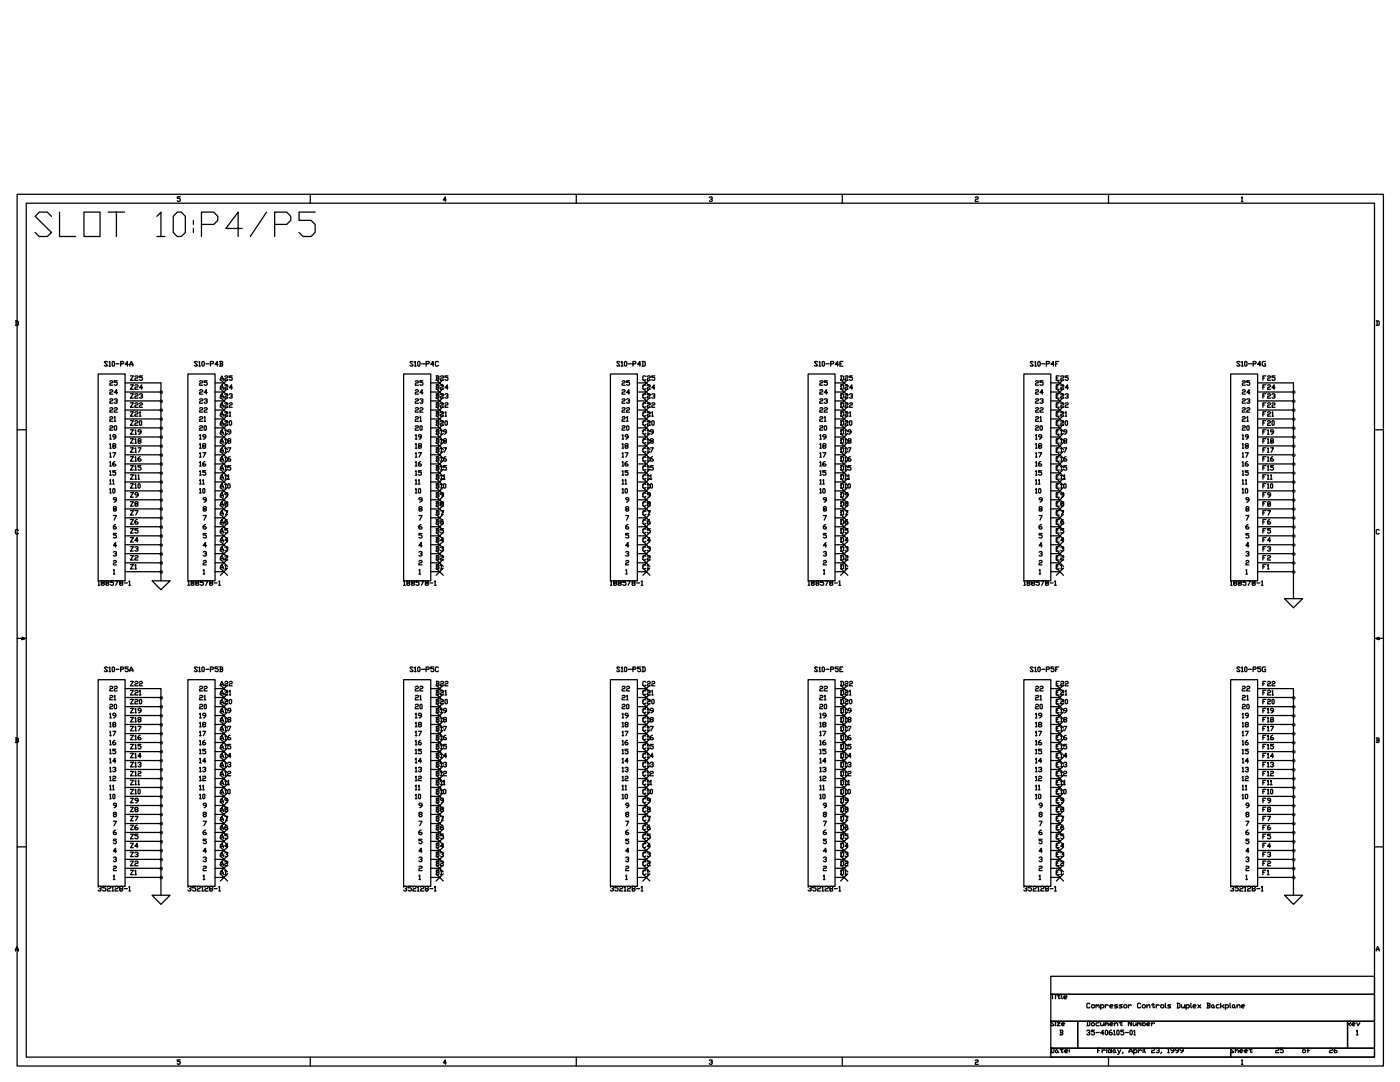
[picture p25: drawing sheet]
<svg xmlns="http://www.w3.org/2000/svg" width="279mm" height="216mm" viewBox="0 0 279 216" stroke-linecap="round" stroke-linejoin="round" font-family="sans-serif">
<g fill="none" stroke="#000" stroke-width=".25">
<path d="M3.4 38.8h272.7v173.9h-272.7zM36 39.3h-.6v.3h.4l.2 .1v.3l-.2 .2h-.3l-.1-.2M61.9 38.8v1.7M89.1 39.9h-.6l.4-.6v.9M115 38.8v1.7M141.6 39.4l.1-.1h.3l.1 .3-.3 .1M142 39.7l.1 .2-.1 .3h-.3l-.1-.2M168.1 38.8v1.7M194.6 39.4l.2-.1h.3l.1 .3-.6 .3v.3h.6M221.2 38.8v1.7M247.8 39.4l.1-.1v.9M5.2 40.5h269.1v170.4h-269.1z"/>
<path d="M10.3 43.2l-.9-.9h-1.6l-.8 .9 3.3 3.2-.9 .8h-1.6l-.8-.8M11.9 42.3v4.9h3.2M16.8 42.3h3.2v4.9h-3.2zM21.6 42.3h3.2M23.2 42.3v4.9M31.3 43.2l.8-.9v4.9M31.3 47.2h1.6M35.4 42.3h.8l.8 .9v3.2l-.8 .8h-.8l-.8-.8v-3.2zM38.6 44v.8M38.6 45.6v.8M40.2 44.8h2.5l.8-.8v-.8l-.8-.9h-2.5v4.9M48.3 45.6h-3.2l2.4-3.3v4.9"/>
<path d="M53.2 42.3l-3.3 4.9M54.8 44.8h2.4l.8-.8v-.8l-.8-.9h-2.4v4.9M62.9 42.3h-3.2v1.7h2.4l.8 .8v1.6l-.8 .8h-1.6l-.8-.8M247.8 40.2h.3M3.1 64h.4l.2 .2v.6l-.6 .1M3.2 64v.9M19.6 74.6h5.4v41.3h-5.4zM21.5 72.3l-.2-.2-.5 .2 .7 .6-.2 .2h-.3l-.2-.2M21.7 72.3l.2-.2v1M21.7 73.1h.3M21.9 76.1l.1-.1 .5 .1v.2l-.6 .3v.3h.6M21.9 77.9l.1-.1h.3l.2 .1-.2 .3-.4 .1v.3h.6"/>
<path d="M21.9 79.7l.1-.1 .5 .1-.2 .3h-.3l-.1 .5h.6M22.4 72.3l.1-.2 .3 .2v.6l-.1 .2-.3-.2zM22.8 79.7l.5-.1 .1 .3-.3 .1M23.1 72.6h.6M23.3 80l.1 .2-.1 .3h-.4l-.1-.2M23.4 76h-.6v.3l.6 .1-.1 .5-.5-.2M23.4 78.3h-.6l.5-.5v.8M24.1 72.6h.4l.2-.3-.6-.2v1M25 76.4h7.1v39.5M25 78.2h7.1M25 80h7.1M25.6 72.7h-.6l.4-.6v1"/>
<path d="M25.9 73.1v-.4l.3-.6 .3 .6v.4M25.9 72.7h.6M26 75h.6l-.6 .9h.6M26 76.8h.6l-.6 .9h.6M26 78.6h.6l-.6 .8h.6M26.9 75.1l.2-.1 .4 .1-.1 .3h-.3l-.2 .2v.3h.6M26.9 76.9l.2-.1 .4 .1-.1 .3-.5 .2v.3h.6M26.9 78.7l.2-.1h.3l.1 .1-.1 .3-.5 .2v.2h.6M27.8 78.7l.2-.1h.3l.1 .3-.3 .1M28.3 79l.1 .2-.1 .2-.5-.1M28.4 75h-.6v.3l.6 .1v.3l-.1 .2h-.3l-.2-.2M28.4 77.4h-.6l.5-.6v.9"/>
<path d="M37.5 74.6h5.4v41.3h-5.4zM39.4 72.3l-.2-.2-.4 .2 .6 .6-.2 .2h-.3l-.1-.2M39.7 72.3l.1-.2v1M39.7 73.1h.3M39.8 76.1l.2-.1 .5 .1-.2 .3h-.3l-.2 .2v.3h.7M39.8 77.9l.2-.1h.3l.2 .1-.2 .3-.5 .1v.3h.7M39.8 79.7l.2-.1 .5 .1-.2 .3h-.3l-.2 .2v.3h.7M40.3 72.3l.2-.2 .3 .2-.2 .8-.3-.2zM40.8 79.7l.1-.1 .4 .1v.2l-.2 .1M41.1 72.6h.6M41.2 80l.1 .2-.1 .3h-.3l-.1-.2M41.3 76h-.5v.3l.5 .1v.3l-.1 .2-.4-.2"/>
<path d="M41.3 78.3h-.5l.4-.5v.8M42 72.6h.4l.2-.3-.6-.2v1M42.9 76.4h1.8M42.9 78.2h1.8M42.9 80h1.8M43.6 72.7h-.7l.5-.6v1M43.8 72.1h.5l.1 .2-.1 .3M44 72.6h.3l.1 .3-.1 .2h-.5M44 75.9l.3-.9 .3 .9M44 77.7l.3-.9 .3 .9M44 79.4l.3-.8 .3 .8M44 72.1v1"/>
<path d="M44 75.6h.6M44 75.7l1.4 1.4M44 77.4h.6M44 77.5l1.4 1.4M44 79.2h.6M44 79.3l1.4 1.4M44.9 75.1l.1-.1 .5 .1-.2 .3h-.3l-.1 .2v.3h.6M44.9 76.9l.1-.1 .5 .1-.2 .3-.4 .2v.3h.6M44.9 78.7l.1-.1h.3l.2 .3-.6 .3v.2h.6M45.4 75.7l-1.4 1.4M45.4 77.5l-1.4 1.4M45.4 79.3l-1.4 1.4"/>
<path d="M45.8 78.7l.1-.1h.3l.1 .3-.3 .1M46.2 79l.1 .2-.1 .2-.4-.1M46.3 75h-.5v.3l.5 .1-.1 .5h-.3l-.1-.2M46.3 77.4h-.5l.4-.6v.9M80.5 74.6h5.5v41.3h-5.5zM82.5 72.3l-.2-.2-.5 .2 .7 .6-.2 .2h-.3l-.2-.2M82.8 72.3l.1-.2v1M82.8 73.1h.2M82.9 76.1l.1-.1 .5 .1-.2 .3h-.3l-.1 .2v.3h.6M82.9 77.9l.1-.1h.3l.2 .1-.2 .3-.4 .1v.3h.6M82.9 79.7l.1-.1 .5 .1-.2 .3h-.3l-.1 .2v.3h.6M83.3 72.3l.2-.2 .3 .2-.1 .8-.4-.2z"/>
<path d="M83.8 79.7l.1-.1 .5 .1v.2l-.3 .1M84.1 72.6h.6M84.2 80l.2 .2-.2 .3h-.3l-.1-.2M84.4 76h-.6v.3l.6 .1v.3l-.2 .2-.4-.2M84.4 78.3h-.6l.4-.5v.8M85 72.6h.5l.2-.3-.7-.2v1M86 76.4h1.7M86 78.2h1.7M86 80h1.7M86.6 72.7h-.6l.4-.6v1M87 75h.5l.1 .1-.1 .3M87 76.8l.6 .1-.1 .3"/>
<path d="M87 78.6h.5l.1 .1-.1 .3M87 75.7l1.5 1.4M87 77.5l1.5 1.4M87 79.3l1.5 1.4M87.2 75.4h.3l.1 .3-.1 .2h-.5M87.2 77.2h.3l.1 .3-.6 .2M87.2 79h.3l.1 .3-.6 .1M87.2 75v.9M87.2 76.8v.9M87.2 78.6v.8M87.5 72.3l-.1-.2-.5 .2 .1 .8h.4l.1-.2M87.9 75.1l.2-.1 .4 .1-.1 .3h-.3l-.2 .2v.3h.6"/>
<path d="M87.9 76.9l.2-.1 .4 .1-.1 .3-.5 .2v.3h.6M87.9 78.7l.2-.1h.3l.1 .3-.6 .3v.2h.6M88.5 75.7l-1.5 1.4M88.5 77.5l-1.5 1.4M88.5 79.3l-1.5 1.4M88.8 78.7l.2-.1h.3l.1 .3-.3 .1M89.3 79l.1 .2-.1 .2-.5-.1M89.4 75h-.6v.3l.6 .1-.1 .5h-.3l-.2-.2M89.4 77.4h-.6l.5-.6v.9M121.8 74.6h5.4v41.3h-5.4zM123.7 72.3l-.1-.2-.5 .2 .6 .6-.1 .2h-.4l-.1-.2M124 72.3l.2-.2v1"/>
<path d="M124 73.1h.3M124.2 76.1l.1-.1 .4 .1-.1 .3h-.3l-.1 .2v.3h.5M124.2 77.9l.1-.1h.3l.1 .3-.5 .2v.3h.5M124.2 79.7l.1-.1 .4 .1-.1 .3h-.3l-.1 .2v.3h.5M124.6 72.3l.2-.2 .3 .2v.6l-.2 .2-.3-.2zM125 79.7l.2-.1 .4 .1-.1 .3h-.2M125.4 72.6h.6M125.5 80l.1 .2-.1 .3h-.3l-.2-.2M125.6 76h-.6v.3l.6 .1-.1 .5-.5-.2M125.6 78.3h-.6l.5-.5v.8M126.3 72.6h.5l.1-.3-.6-.2v1M127.2 76.4h1.8"/>
<path d="M127.2 78.2h1.8M127.2 80h1.8M127.8 72.7h-.6l.5-.6v1M128.1 72.1l.7 .2v.6l-.2 .2h-.5M128.3 72.1v1M128.3 75.7l1.4 1.4M128.3 77.5l1.4 1.4M128.3 79.3l1.4 1.4M128.9 75.1l-.2-.1-.4 .1 .1 .8h.3l.2-.2M128.9 76.9l-.2-.1-.4 .1v.6l.1 .2 .5-.2M128.9 78.7l-.2-.1h-.3l-.1 .1v.6l.1 .1 .5-.1M129.2 75.1l.1-.1 .5 .1v.2l-.6 .3v.3h.6"/>
<path d="M129.2 76.9l.1-.1 .5 .1-.2 .3-.4 .2v.3h.6M129.2 78.7l.1-.1h.3l.2 .1-.2 .3-.4 .2v.2h.6M129.7 75.7l-1.4 1.4M129.7 77.5l-1.4 1.4M129.7 79.3l-1.4 1.4M130.1 78.7l.1-.1h.3l.2 .3-.3 .1M130.5 79l.2 .2-.2 .2-.4-.1M130.7 75h-.6v.3l.6 .1-.2 .5h-.3l-.1-.2M130.7 77.4h-.6l.4-.6v.9M161.3 74.6h5.4v41.3h-5.4zM163.1 72.3l-.1-.2-.5 .2 .6 .6-.1 .2h-.3l-.2-.2M163.5 72.3l.1-.2v1"/>
<path d="M163.5 73.1h.3M163.6 76.1l.2-.1 .4 .1-.1 .3h-.3l-.2 .2v.3h.6M163.6 77.9l.2-.1h.3l.1 .3-.6 .2v.3h.6M163.6 79.7l.2-.1 .4 .1-.1 .3h-.3l-.2 .2v.3h.6M164.1 72.3l.1-.2 .3 .2v.6l-.1 .2-.3-.2zM164.5 79.7l.2-.1 .4 .1v.2l-.3 .1M164.8 72.6h.7M165 80l.1 .2-.1 .3h-.3l-.2-.2M165.1 76h-.6v.3l.6 .1v.3l-.1 .2-.5-.2M165.1 78.3h-.6l.5-.5v.8M165.8 72.6h.4l.2-.3-.6-.2v1M166.7 76.4h1.8"/>
<path d="M166.7 78.2h1.8M166.7 80h1.8M167.3 72.7h-.6l.5-.6v1M167.6 72.6h.3M167.8 75l.5 .1v.6l-.1 .2h-.4M167.8 76.8l.5 .1v.6l-.5 .2M167.8 78.6h.4l.1 .1v.6l-.5 .1M167.8 75.7l1.4 1.4M167.8 77.5l1.4 1.4M167.8 79.3l1.4 1.4M167.9 75v.9M167.9 76.8v.9"/>
<path d="M167.9 78.6v.8M168.2 72.1h-.6v1h.6M168.6 75.1l.2-.1 .4 .1-.1 .3h-.3l-.2 .2v.3h.6M168.6 76.9l.2-.1 .4 .1-.1 .3-.5 .2v.3h.6M168.6 78.7l.2-.1h.3l.1 .3-.1 .1h-.3l-.2 .4h.6M169.2 75.7l-1.4 1.4M169.2 77.5l-1.4 1.4M169.2 79.3l-1.4 1.4M169.5 78.7l.2-.1h.3l.1 .3-.3 .1M170 79l.1 .2-.1 .2-.5-.1M170.1 75h-.6v.3l.6 .1-.1 .5h-.3l-.2-.2M170.1 77.4h-.6l.5-.6v.9"/>
<path d="M204.3 74.6h5.4v41.3h-5.4zM206.2 72.3l-.1-.2-.5 .2 .6 .6-.1 .2h-.4l-.1-.2M206.5 72.3l.2-.2v1M206.5 73.1h.3M206.7 76.1l.1-.1 .5 .1-.2 .3h-.3l-.1 .2v.3h.6M206.7 77.9l.1-.1h.3l.2 .3-.6 .2v.3h.6M206.7 79.7l.1-.1 .5 .1-.2 .3h-.3l-.1 .2v.3h.6M207.1 72.3l.2-.2 .3 .2v.6l-.2 .2-.3-.2zM207.5 79.7l.2-.1 .5 .1v.2l-.3 .1M207.9 72.6h.6M208 80l.2 .2-.2 .3h-.3l-.2-.2M208.2 76h-.7v.3l.7 .1v.3l-.2 .2-.5-.2"/>
<path d="M208.2 78.3h-.7l.5-.5v.8M208.8 72.6h.5l.2-.3-.7-.2v1M209.7 76.4h1.8M209.7 78.2h1.8M209.7 80h1.8M210.3 72.7h-.5l.4-.6v1M210.7 72.6h.3M210.8 75.4h.3M210.8 77.2h.3M210.8 79h.3M210.8 75.7l1.4 1.4M210.8 77.5l1.4 1.4"/>
<path d="M210.8 79.3l1.4 1.4M211.3 72.1h-.6v1M211.4 75h-.6v.9h.6M211.4 76.8h-.6v.9h.6M211.4 78.6h-.6v.8h.6M211.7 75.1l.1-.1 .5 .1-.1 .3h-.4l-.1 .2v.3h.6M211.7 76.9l.1-.1 .5 .1-.1 .3-.5 .2v.3h.6M211.7 78.7l.1-.1h.4l.1 .3-.6 .3v.2h.6M212.2 75.7l-1.4 1.4M212.2 77.5l-1.4 1.4M212.2 79.3l-1.4 1.4M212.6 78.7l.2-.1h.3l.1 .3-.3 .1"/>
<path d="M213.1 79l.1 .2-.1 .2-.5-.1M213.2 75h-.6v.3l.6 .1-.1 .5h-.3l-.2-.2M213.2 77.4h-.6l.5-.6v.9M245.6 74.6h5.4v41.3h-5.4zM247.5 72.3l-.2-.2-.5 .2 .7 .6-.2 .2h-.3l-.2-.2M247.8 72.3l.1-.2v1M247.8 73.1h.3M247.9 76.1l.2-.1 .4 .1v.2l-.6 .3v.3h.6M247.9 77.9l.2-.1h.3l.1 .1-.1 .3-.5 .1v.3h.6M247.9 79.7l.2-.1 .4 .1v.2l-.6 .3v.3h.6M248.4 72.3l.1-.2 .4 .2v.6l-.2 .2-.3-.2zM248.8 79.7l.2-.1 .4 .1-.1 .3h-.2"/>
<path d="M249.2 72.6h.6M249.3 80l.1 .2-.1 .3h-.3l-.2-.2M249.4 76h-.6v.3l.6 .1-.1 .5-.5-.2M249.4 78.3h-.6l.5-.5v.8M250.1 72.6h.5l.1-.3-.6-.2v1M251 76.4h7.1v43.1M251 78.2h7.1M251 80h7.1M251.6 72.7h-.6l.4-.6v1M252 75.4h.3M252 77.2h.3M252 79h.3"/>
<path d="M252.6 72.1l-.7 .2v.6l.2 .2h.5v-.5h-.2M252.6 75h-.6v.9M252.6 76.8h-.6v.9M252.6 78.6h-.6v.8M253 75.1l.1-.1 .5 .1v.2l-.6 .3v.3h.6M253 76.9l.1-.1 .5 .1-.2 .3-.4 .2v.3h.6M253 78.7l.1-.1h.3l.2 .1-.2 .3-.4 .2v.2h.6M253.9 78.7l.1-.1h.3l.2 .3-.3 .1M254.3 79l.2 .2-.2 .2-.4-.1M254.5 75h-.6v.3l.6 .1v.3l-.2 .2h-.3l-.1-.2M254.5 77.4h-.6l.4-.6v.9M274.6 64h.5l.1 .2v.6l-.6 .1"/>
<path d="M274.8 64v.9M3.4 85.8h1.8M21.9 81.5l.1-.1 .5 .1-.2 .3-.4 .1v.3h.6M21.9 83.3l.1-.2h.3l.2 .2-.2 .3-.4 .1v.4h.6M21.9 85.1l.1-.1 .5 .1v.1l-.6 .3v.3h.6M21.9 86.9l.1-.2v.9M21.9 88.7l.1-.2v.9M21.9 90.5l.1-.2v.9M21.9 92.3l.1-.2v.9M21.9 94.1l.1-.2v.9M21.9 95.8l.1-.1v.9M21.9 97.7l.1-.2v.9"/>
<path d="M21.9 87.6h.3M21.9 89.4h.3M21.9 91.2h.3M21.9 93h.3M21.9 94.8h.3M21.9 96.6h.3M21.9 98.4h.3M22.5 90.3h.6l-.5 .9M22.5 95.8l.1-.1v.9M22.5 96.6h.3M22.6 97.5l.3 .2v.5l-.1 .2-.3-.2zM22.6 89l-.1-.2 .1-.3h.3l.2 .2v.1l-.6 .3 .1 .3h.3l.2-.1-.2-.3"/>
<path d="M22.8 81.5l.1-.1 .5 .1-.1 .3-.5 .1v.3h.6M22.8 83.3l.1-.2v1M22.8 84.1h.3M22.9 85l.4 .1v.6l-.2 .1-.3-.1v-.6zM22.9 92.1l-.4 .3v.5l.1 .1 .5-.1-.2-.3h-.4M23.1 87.2h-.5l-.1-.2 .1-.3h.3l.2 .2v.4l-.5 .3M23.1 93.9h-.6v.3h.4l.2 .2v.2l-.2 .2h-.3l-.1-.2M23.2 99.7h-.4l-.2-.3 .2-.1 .4 .1v.5l-.4 .3M25 81.8h7.1M25 83.6h7.1M25 85.4h7.1M25 87.2h7.1"/>
<path d="M25 89h7.1M25 90.8h7.1M25 92.6h7.1M25 94.4h7.1M25 96.2h7.1M25 97.9h7.1M25 99.7h7.1M26 80.4h.6l-.6 .9h.6M26 82.2h.6l-.6 .8h.6M26 83.9h.6l-.6 1h.6M26 85.8h.6l-.6 .8h.6M26 87.5h.6l-.6 .9h.6"/>
<path d="M26 89.4h.6l-.6 .8h.6M26 91.1h.6l-.6 .9h.6M26 92.9h.6l-.6 .9h.6M26 94.7h.6l-.6 .9h.6M26 96.5h.6l-.6 .9h.6M26 98.3h.6l-.6 .9h.6M26.9 80.5l.2-.1 .4 .1-.1 .3h-.3l-.2 .2v.3h.6M26.9 82.3l.2-.1h.3l.1 .1-.1 .3-.5 .2v.2h.6M26.9 84.1l.2-.2h.3l.1 .2-.1 .3h-.3l-.2 .2v.3h.6M26.9 85.9l.2-.1v.8M26.9 87.7l.2-.2v.9M26.9 89.5l.2-.1v.8"/>
<path d="M26.9 91.3l.2-.2v.9M26.9 93.1l.2-.2v.9M26.9 94.9l.2-.2v.9M26.9 96.7l.2-.2v.9M26.9 86.6h.3M26.9 88.4h.3M26.9 90.2h.3M26.9 92h.3M26.9 93.8h.3M26.9 95.6h.3M26.9 97.4h.3M27.5 89.4h.6l-.4 .8"/>
<path d="M27.5 94.9l.2-.2v.9M27.5 98.8h-.4l-.2-.2 .2-.3h.3l.1 .2v.4l-.4 .3M27.5 95.6h.3M27.7 96.5l.3 .2v.6l-.2 .1-.3-.1zM27.7 88l-.2-.2 .2-.3h.3l.1 .3-.1 .2h-.3l-.2 .3 .5 .1 .1-.1-.1-.3M27.8 80.5l.2-.1 .4 .1v.2l-.6 .3v.3h.6M27.8 82.3l.2-.1v.8M27.8 83h.3M28 83.9l.3 .2-.2 .8-.3-.2zM28 91.1l-.5 .3v.5l.2 .1 .4-.1-.1-.3h-.5M28.1 86.2h-.4l-.2-.1 .2-.3 .4 .1v.4l-.4 .3M28.1 92.9h-.6v.3h.5l.1 .2v.3l-.1 .1-.5-.1"/>
<path d="M39.8 81.5l.2-.1 .5 .1-.2 .3-.5 .1v.3h.7M39.8 83.3l.2-.2h.3l.2 .2-.2 .3-.5 .1v.4h.7M39.8 85.1l.2-.1 .5 .1-.2 .3h-.3l-.2 .1v.3h.7M39.8 86.9l.2-.2v.9M39.8 88.7l.2-.2v.9M39.8 90.5l.2-.2v.9M39.8 92.3l.2-.2v.9M39.8 94.1l.2-.2v.9M39.8 95.8l.2-.1v.9M39.8 97.7l.2-.2v.9M39.8 87.6h.4M39.8 89.4h.4"/>
<path d="M39.8 91.2h.4M39.8 93h.4M39.8 94.8h.4M39.8 96.6h.4M39.8 98.4h.4M40.5 90.3h.6l-.5 .9M40.5 95.8l.1-.1v.9M40.5 96.6h.3M40.6 97.5l.3 .2v.5l-.1 .2-.3-.2zM40.6 89l-.1-.2 .1-.3h.3l.2 .2v.1l-.6 .3 .1 .3h.3l.2-.1-.2-.3M40.8 81.5l.1-.1 .4 .1-.1 .3-.4 .1v.3h.5M40.8 83.3l.1-.2v1"/>
<path d="M40.8 84.1h.3M40.9 85l.3 .1-.1 .7-.3-.1v-.6zM40.9 92.1l-.4 .3v.5l.1 .1 .5-.1-.2-.3h-.4M41.1 87.2h-.5l-.1-.2 .1-.3h.3l.2 .2v.4l-.5 .3M41.1 93.9h-.6v.3l.6 .2v.2l-.2 .2h-.3l-.1-.2M41.2 99.7h-.5l-.2-.3 .2-.1 .5 .1v.5l-.5 .3M42.9 81.8h1.8M42.9 83.6h1.8M42.9 85.4h1.8M42.9 87.2h1.8M42.9 89h1.8M42.9 90.8h1.8"/>
<path d="M42.9 92.6h1.8M42.9 94.4h1.8M42.9 96.2h1.8M42.9 97.9h1.8M42.9 99.7h1.8M44 81.3l.3-.9 .3 .9M44 83l.3-.8 .3 .8M44 84.9l.3-1 .3 1M44 86.6l.3-.8 .3 .8M44 88.4l.3-.9 .3 .9M44 90.2l.3-.8 .3 .8M44 92l.3-.9 .3 .9"/>
<path d="M44 93.8l.3-.9 .3 .9M44 95.6l.3-.9 .3 .9M44 97.4l.3-.9 .3 .9M44 99.2v-.3l.3-.6 .3 .6v.3M44 81h.6M44 81.1l1.4 1.4M44 82.8h.6M44 82.9l1.4 1.4M44 84.6h.6M44 84.7l1.4 1.4M44 86.3h.6M44 86.5l1.4 1.4"/>
<path d="M44 88.1h.6M44 88.3l1.4 1.4M44 89.9h.6M44 90l1.4 1.5M44 91.7h.6M44 91.9l1.4 1.4M44 93.5h.6M44 93.6l1.4 1.5M44 95.3h.6M44 95.5l1.4 1.3M44 97.1h.6M44 97.2l1.4 1.5"/>
<path d="M44 98.9h.6M44 99l1.4 1.4M44.9 80.5l.1-.1 .5 .1-.2 .3h-.3l-.1 .2v.3h.6M44.9 82.3l.1-.1h.3l.2 .3-.6 .3v.2h.6M44.9 84.1l.1-.2h.3l.2 .3-.6 .4v.3h.6M44.9 85.9l.1-.1v.8M44.9 87.7l.1-.2v.9M44.9 89.5l.1-.1v.8M44.9 91.3l.1-.2v.9M44.9 93.1l.1-.2v.9M44.9 94.9l.1-.2v.9M44.9 96.7l.1-.2v.9"/>
<path d="M44.9 86.6h.3M44.9 88.4h.3M44.9 90.2h.3M44.9 92h.3M44.9 93.8h.3M44.9 95.6h.3M44.9 97.4h.3M45.4 81.1l-1.4 1.4M45.4 82.9l-1.4 1.4M45.4 84.7l-1.4 1.4M45.4 86.5l-1.4 1.4M45.4 88.3l-1.4 1.4"/>
<path d="M45.4 90l-1.4 1.5M45.4 91.9l-1.4 1.4M45.4 93.6l-1.4 1.5M45.4 95.5l-1.4 1.3M45.4 97.2l-1.4 1.5M45.4 99l-1.4 1.4M45.5 89.4h.5l-.4 .8M45.5 94.9l.1-.2v.9M45.5 98.8h-.5l-.1-.3 .1-.2h.3l.2 .2v.4l-.5 .3M45.5 95.6h.3M45.6 96.5l.3 .2v.6l-.1 .1-.3-.1v-.6zM45.6 88l-.1-.2 .1-.3h.3l.1 .3-.5 .3v.2l.4 .1 .1-.1-.1-.3"/>
<path d="M45.8 80.5l.1-.1 .4 .1-.1 .3h-.3l-.1 .2v.3h.5M45.8 82.3l.1-.1v.8M45.8 83h.2M45.9 83.9l.3 .2v.6l-.2 .2-.2-.2v-.6zM45.9 91.1l-.4 .3v.5l.4 .1 .1-.1-.1-.3h-.4M46 86.2h-.4l-.1-.3 .1-.1 .4 .1v.4l-.4 .3M46 92.9h-.5v.3h.4l.1 .2-.1 .4-.4-.1M82.9 81.5l.1-.1 .5 .1-.2 .3-.4 .1v.3h.6M82.9 83.3l.1-.2h.3l.2 .2-.2 .3-.4 .1v.4h.6M82.9 85.1l.1-.1 .5 .1-.2 .3h-.3l-.1 .1v.3h.6M82.9 86.9l.1-.2v.9M82.9 88.7l.1-.2v.9"/>
<path d="M82.9 90.5l.1-.2v.9M82.9 92.3l.1-.2v.9M82.9 94.1l.1-.2v.9M82.9 95.8l.1-.1v.9M82.9 97.7l.1-.2v.9M82.9 87.6h.3M82.9 89.4h.3M82.9 91.2h.3M82.9 93h.3M82.9 94.8h.3M82.9 96.6h.3M82.9 98.4h.3"/>
<path d="M83.5 90.3h.6l-.5 .9M83.5 95.8l.1-.1v.9M83.5 96.6h.3M83.6 97.5l.3 .2v.5l-.1 .2-.3-.2zM83.6 89l-.1-.2 .1-.3h.3l.2 .2v.1l-.6 .3 .1 .3h.3l.2-.1-.2-.3M83.8 85.1l.1-.1 .3 .1-.1 .7-.3-.1zM83.8 81.5l.1-.1 .5 .1-.2 .3-.4 .1v.3h.6M83.8 83.3l.1-.2v1M83.8 84.1h.3M83.9 92.1l-.4 .3v.5l.1 .1 .5-.1-.2-.3h-.4M84.1 87.2h-.5l-.1-.2 .1-.3h.3l.2 .2v.4l-.5 .3M84.1 93.9h-.6v.3l.6 .2v.2l-.2 .2h-.3l-.1-.2"/>
<path d="M84.2 99.7h-.4l-.2-.3 .2-.1 .4 .1v.5l-.4 .3M86 81.8h1.7M86 83.6h1.7M86 85.4h1.7M86 87.2h1.7M86 89h1.7M86 90.8h1.7M86 92.6h1.7M86 94.4h1.7M86 96.2h1.7M86 97.9h1.7M86 99.7h1.7"/>
<path d="M87 80.4h.5l.1 .1-.1 .3M87 82.2h.5l.1 .1-.1 .3M87 83.9h.5l.1 .2-.1 .3M87 85.8h.5l.1 .1-.1 .3M87 87.5h.5l.1 .2-.1 .3M87 89.4h.5l.1 .1-.1 .3M87 91.1h.5l.1 .2-.1 .3M87 92.9h.5l.1 .2-.1 .3M87 94.7h.5l.1 .2-.1 .3M87 96.5h.5l.1 .2-.1 .3M87 98.3h.5l.1 .2-.1 .3M87 81.1l1.5 1.4"/>
<path d="M87 82.9l1.5 1.4M87 84.7l1.5 1.4M87 86.5l1.5 1.4M87 88.3l1.5 1.4M87 90l1.5 1.5M87 91.9l1.5 1.4M87 93.6l1.5 1.5M87 95.5l1.5 1.3M87 97.2l1.5 1.5M87 99l1.5 1.4M87.2 80.8h.3l.1 .3-.1 .2h-.5M87.2 82.6h.3l.1 .3-.6 .1"/>
<path d="M87.2 84.4h.3l.1 .3-.1 .2h-.5M87.2 86.2h.3l.1 .3-.1 .1h-.5M87.2 88h.3l.1 .3-.6 .1M87.2 89.8h.3l.1 .3-.1 .1h-.5M87.2 91.6h.3l.1 .3-.6 .1M87.2 93.4h.3l.1 .3-.6 .1M87.2 95.2h.3l.1 .3-.1 .1h-.5M87.2 97h.3l.1 .3-.6 .1M87.2 98.8h.3l.1 .2-.1 .2h-.5M87.2 80.4v.9M87.2 82.2v.8M87.2 83.9v1"/>
<path d="M87.2 85.8v.8M87.2 87.5v.9M87.2 89.4v.8M87.2 91.1v.9M87.2 92.9v.9M87.2 94.7v.9M87.2 96.5v.9M87.2 98.3v.9M87.9 80.5l.2-.1 .4 .1-.1 .3h-.3l-.2 .2v.3h.6M87.9 82.3l.2-.1h.3l.1 .3-.6 .3v.2h.6M87.9 84.1l.2-.2h.3l.1 .3-.6 .4v.3h.6M87.9 85.9l.2-.1v.8"/>
<path d="M87.9 87.7l.2-.2v.9M87.9 89.5l.2-.1v.8M87.9 91.3l.2-.2v.9M87.9 93.1l.2-.2v.9M87.9 94.9l.2-.2v.9M87.9 96.7l.2-.2v.9M87.9 86.6h.3M87.9 88.4h.3M87.9 90.2h.3M87.9 92h.3M87.9 93.8h.3M87.9 95.6h.3"/>
<path d="M87.9 97.4h.3M88.5 81.1l-1.5 1.4M88.5 82.9l-1.5 1.4M88.5 84.7l-1.5 1.4M88.5 86.5l-1.5 1.4M88.5 88.3l-1.5 1.4M88.5 90l-1.5 1.5M88.5 91.9l-1.5 1.4M88.5 93.6l-1.5 1.5M88.5 95.5l-1.5 1.3M88.5 97.2l-1.5 1.5M88.5 99l-1.5 1.4"/>
<path d="M88.5 96.7l.2-.2 .3 .2v.6l-.2 .1-.3-.1zM88.5 89.4h.6l-.4 .8M88.5 94.9l.2-.2v.9M88.5 98.8h-.4l-.2-.3 .2-.2h.3l.1 .2v.4l-.4 .3M88.5 95.6h.3M88.7 88l-.2-.2 .2-.3h.3l.1 .3-.6 .3v.2l.5 .1 .1-.1-.1-.3M88.8 80.5l.2-.1 .4 .1-.1 .3h-.3l-.2 .2v.3h.6M88.8 82.3l.2-.1v.8M88.8 83h.3M89 83.9l.3 .2v.6l-.2 .2-.3-.2v-.6zM89 91.1l-.5 .3v.5l.5 .1 .1-.1-.1-.3h-.5M89.1 86.2h-.4l-.2-.3 .2-.1 .4 .1v.4l-.4 .3"/>
<path d="M89.1 92.9h-.6v.3h.5l.1 .2-.1 .4-.5-.1M124.2 81.5l.1-.1 .4 .1-.1 .3-.4 .1v.3h.5M124.2 83.3l.1-.2h.3l.1 .3-.5 .3v.4h.5M124.2 85.1l.1-.1 .4 .1-.1 .3h-.3l-.1 .1v.3h.5M124.2 86.9l.1-.2v.9M124.2 88.7l.1-.2v.9M124.2 90.5l.1-.2v.9M124.2 92.3l.1-.2v.9M124.2 94.1l.1-.2v.9M124.2 95.8l.1-.1v.9M124.2 97.7l.1-.2v.9M124.2 87.6h.2"/>
<path d="M124.2 89.4h.2M124.2 91.2h.2M124.2 93h.2M124.2 94.8h.2M124.2 96.6h.2M124.2 98.4h.2M124.7 97.7l.2-.2 .3 .2v.5l-.2 .2-.3-.2zM124.7 90.3h.6l-.4 .9M124.7 95.8l.2-.1v.9M124.7 96.6h.3M124.9 89l-.2-.3 .2-.2h.3l.1 .3-.6 .3 .2 .3h.3l.1-.1-.1-.3M125 85.1l.2-.1 .3 .1v.6l-.2 .1-.3-.1z"/>
<path d="M125 81.5l.2-.1 .4 .1-.1 .3-.5 .1v.3h.6M125 83.3l.2-.2v1M125 84.1h.3M125.2 92.1l-.5 .3v.5l.2 .1 .4-.1-.1-.3h-.5M125.3 87.2h-.4l-.2-.2 .2-.3h.3l.1 .2v.4l-.4 .3M125.3 93.9h-.6v.3l.6 .2-.1 .4h-.3l-.2-.2M125.5 99.7h-.5l-.1-.3 .1-.1 .5 .1v.5l-.5 .3M127.2 81.8h1.8M127.2 83.6h1.8M127.2 85.4h1.8M127.2 87.2h1.8M127.2 89h1.8"/>
<path d="M127.2 90.8h1.8M127.2 92.6h1.8M127.2 94.4h1.8M127.2 96.2h1.8M127.2 97.9h1.8M127.2 99.7h1.8M128.3 81.1l1.4 1.4M128.3 82.9l1.4 1.4M128.3 84.7l1.4 1.4M128.3 86.5l1.4 1.4M128.3 88.3l1.4 1.4M128.3 90l1.4 1.5"/>
<path d="M128.3 91.9l1.4 1.4M128.3 93.6l1.4 1.5M128.3 95.5l1.4 1.3M128.3 97.2l1.4 1.5M128.3 99l1.4 1.4M128.9 80.5l-.2-.1-.4 .1 .1 .8h.3l.2-.2M128.9 82.3l-.2-.1h-.3l-.1 .1v.6l.1 .1 .5-.1M128.9 84.1l-.2-.2h-.3l-.1 .2 .1 .8h.3l.2-.2M128.9 85.9l-.2-.1-.4 .1 .1 .7h.3l.2-.1M128.9 87.7l-.2-.2h-.3l-.1 .2v.6l.1 .1 .5-.1M128.9 89.5l-.2-.1-.4 .1 .1 .7h.3l.2-.1M128.9 91.3l-.2-.2-.4 .2v.6l.1 .1 .5-.1"/>
<path d="M128.9 93.1l-.2-.2h-.3l-.1 .2v.6l.1 .1 .5-.1M128.9 94.9l-.2-.2-.4 .2 .1 .7h.3l.2-.1M128.9 96.7l-.2-.2h-.3l-.1 .2v.6l.1 .1 .5-.1M128.9 98.5l-.2-.2h-.3l-.1 .2 .1 .7h.3l.2-.2M129.2 80.5l.1-.1 .5 .1v.2l-.6 .3v.3h.6M129.2 82.3l.1-.1h.3l.2 .1-.2 .3-.4 .2v.2h.6M129.2 84.1l.1-.2h.3l.2 .2-.2 .3h-.3l-.1 .2v.3h.6M129.2 85.9l.1-.1v.8M129.2 87.7l.1-.2v.9M129.2 89.5l.1-.1v.8M129.2 91.3l.1-.2v.9M129.2 93.1l.1-.2v.9"/>
<path d="M129.2 94.9l.1-.2v.9M129.2 96.7l.1-.2v.9M129.2 86.6h.3M129.2 88.4h.3M129.2 90.2h.3M129.2 92h.3M129.2 93.8h.3M129.2 95.6h.3M129.2 97.4h.3M129.7 81.1l-1.4 1.4M129.7 82.9l-1.4 1.4M129.7 84.7l-1.4 1.4"/>
<path d="M129.7 86.5l-1.4 1.4M129.7 88.3l-1.4 1.4M129.7 90l-1.4 1.5M129.7 91.9l-1.4 1.4M129.7 93.6l-1.4 1.5M129.7 95.5l-1.4 1.3M129.7 97.2l-1.4 1.5M129.7 99l-1.4 1.4M129.8 89.4h.6l-.5 .8M129.8 94.9l.1-.2v.9M129.8 98.8h-.5l-.1-.2 .1-.3h.3l.2 .2v.4l-.5 .3M129.8 95.6h.3"/>
<path d="M129.9 96.5l.3 .2v.6l-.1 .1-.3-.1zM129.9 88l-.1-.2 .1-.3h.3l.2 .3-.2 .2h-.3l-.1 .3 .4 .1 .2-.1-.2-.3M130.1 80.5l.1-.1 .5 .1-.2 .3h-.3l-.1 .2v.3h.6M130.1 82.3l.1-.1v.8M130.1 83h.3M130.2 83.9l.3 .2v.6l-.1 .2-.3-.2zM130.2 91.1l-.4 .3v.5l.1 .1 .5-.1-.2-.3h-.4M130.4 86.2h-.5l-.1-.1 .1-.3 .5 .1v.4l-.5 .3M130.4 92.9h-.6v.3h.4l.2 .2v.3l-.2 .1-.4-.1M163.6 81.5l.2-.1 .4 .1-.1 .3-.5 .1v.3h.6M163.6 83.3l.2-.2h.3l.1 .3-.6 .3v.4h.6M163.6 85.1l.2-.1 .4 .1-.1 .3h-.3l-.2 .1v.3h.6"/>
<path d="M163.6 86.9l.2-.2v.9M163.6 88.7l.2-.2v.9M163.6 90.5l.2-.2v.9M163.6 92.3l.2-.2v.9M163.6 94.1l.2-.2v.9M163.6 95.8l.2-.1v.9M163.6 97.7l.2-.2v.9M163.6 87.6h.3M163.6 89.4h.3M163.6 91.2h.3M163.6 93h.3M163.6 94.8h.3"/>
<path d="M163.6 96.6h.3M163.6 98.4h.3M164.2 97.7l.2-.2 .3 .2v.5l-.2 .2-.3-.2zM164.2 90.3h.6l-.4 .9M164.2 95.8l.2-.1v.9M164.2 96.6h.3M164.4 89l-.2-.2 .2-.3h.3l.1 .2-.1 .3h-.3l-.2 .1 .2 .3h.3l.1-.1-.1-.3M164.5 85.1l.2-.1 .3 .1-.2 .7-.3-.1zM164.5 81.5l.2-.1 .4 .1-.1 .3-.5 .1v.3h.6M164.5 83.3l.2-.2v1M164.5 84.1h.3M164.7 92.1l-.5 .3v.5l.2 .1 .4-.1-.1-.3h-.5"/>
<path d="M164.8 87.2h-.4l-.2-.2 .2-.3h.3l.1 .2v.4l-.4 .3M164.8 93.9h-.6v.3l.6 .2v.2l-.1 .2h-.3l-.2-.2M164.9 99.7h-.4l-.2-.3 .2-.1 .4 .1v.5l-.4 .3M166.7 81.8h1.8M166.7 83.6h1.8M166.7 85.4h1.8M166.7 87.2h1.8M166.7 89h1.8M166.7 90.8h1.8M166.7 92.6h1.8M166.7 94.4h1.8M166.7 96.2h1.8"/>
<path d="M166.7 97.9h1.8M166.7 99.7h1.8M167.8 80.4l.5 .1v.6l-.1 .2h-.4M167.8 82.2h.4l.1 .1v.6l-.5 .1M167.8 83.9h.4l.1 .2v.6l-.1 .2h-.4M167.8 85.8l.5 .1v.6l-.1 .1h-.4M167.8 87.5h.4l.1 .2v.6l-.5 .1M167.8 89.4l.5 .1v.6l-.1 .1h-.4M167.8 91.1l.5 .2v.6l-.5 .1M167.8 92.9h.4l.1 .2v.6l-.5 .1M167.8 94.7l.5 .2v.6l-.1 .1h-.4M167.8 96.5h.4l.1 .2v.6l-.5 .1"/>
<path d="M167.8 98.3h.4l.1 .2v.5l-.1 .2h-.4M167.8 81.1l1.4 1.4M167.8 82.9l1.4 1.4M167.8 84.7l1.4 1.4M167.8 86.5l1.4 1.4M167.8 88.3l1.4 1.4M167.8 90l1.4 1.5M167.8 91.9l1.4 1.4M167.8 93.6l1.4 1.5M167.8 95.5l1.4 1.3M167.8 97.2l1.4 1.5M167.8 99l1.4 1.4"/>
<path d="M167.9 80.4v.9M167.9 82.2v.8M167.9 83.9v1M167.9 85.8v.8M167.9 87.5v.9M167.9 89.4v.8M167.9 91.1v.9M167.9 92.9v.9M167.9 94.7v.9M167.9 96.5v.9M167.9 98.3v.9M168.6 80.5l.2-.1 .4 .1-.1 .3h-.3l-.2 .5h.6"/>
<path d="M168.6 82.3l.2-.1h.3l.1 .3-.1 .1h-.3l-.2 .4h.6M168.6 84.1l.2-.2h.3l.1 .3-.1 .2h-.3l-.2 .5h.6M168.6 85.9l.2-.1v.8M168.6 87.7l.2-.2v.9M168.6 89.5l.2-.1v.8M168.6 91.3l.2-.2v.9M168.6 93.1l.2-.2v.9M168.6 94.9l.2-.2v.9M168.6 96.7l.2-.2v.9M168.6 86.6h.3M168.6 88.4h.3M168.6 90.2h.3"/>
<path d="M168.6 92h.3M168.6 93.8h.3M168.6 95.6h.3M168.6 97.4h.3M169.2 81.1l-1.4 1.4M169.2 82.9l-1.4 1.4M169.2 84.7l-1.4 1.4M169.2 86.5l-1.4 1.4M169.2 88.3l-1.4 1.4M169.2 90l-1.4 1.5M169.2 91.9l-1.4 1.4M169.2 93.6l-1.4 1.5"/>
<path d="M169.2 95.5l-1.4 1.3M169.2 97.2l-1.4 1.5M169.2 99l-1.4 1.4M169.2 89.4h.6l-.4 .8M169.2 94.9l.2-.2v.9M169.2 98.8h-.4l-.2-.2 .2-.3h.3l.1 .2v.4l-.4 .3M169.2 95.6h.3M169.4 96.5l.3 .2v.6l-.2 .1-.3-.1v-.6zM169.4 88l-.2-.2 .2-.3h.3l.1 .3-.6 .3v.2l.5 .1 .1-.1-.1-.3M169.5 84.1l.2-.2 .3 .2v.6l-.2 .2-.3-.2zM169.5 80.5l.2-.1 .4 .1-.1 .3h-.3l-.2 .2v.3h.6M169.5 82.3l.2-.1v.8"/>
<path d="M169.5 83h.3M169.7 91.1l-.5 .3v.5l.5 .1 .1-.1-.1-.3h-.5M169.8 86.2h-.4l-.2-.3 .2-.1 .4 .1v.4l-.4 .3M169.8 92.9h-.6v.3h.5l.1 .2-.1 .4-.5-.1M206.7 81.5l.1-.1 .5 .1-.2 .3-.4 .1v.3h.6M206.7 83.3l.1-.2h.3l.2 .3-.6 .3v.4h.6M206.7 85.1l.1-.1 .5 .1-.2 .3h-.3l-.1 .1v.3h.6M206.7 86.9l.1-.2v.9M206.7 88.7l.1-.2v.9M206.7 90.5l.1-.2v.9M206.7 92.3l.1-.2v.9M206.7 94.1l.1-.2v.9"/>
<path d="M206.7 95.8l.1-.1v.9M206.7 97.7l.1-.2v.9M206.7 87.6h.3M206.7 89.4h.3M206.7 91.2h.3M206.7 93h.3M206.7 94.8h.3M206.7 96.6h.3M206.7 98.4h.3M207.3 97.7l.1-.2 .3 .2v.5l-.2 .2-.2-.2zM207.3 90.3h.6l-.5 .9M207.3 95.8l.1-.1v.9"/>
<path d="M207.3 96.6h.2M207.4 89l-.1-.2 .1-.3h.3l.2 .2-.2 .3h-.3l-.1 .1 .1 .3h.3l.2-.1-.2-.3M207.5 85.1l.2-.1 .3 .1-.1 .7-.4-.1zM207.5 81.5l.2-.1 .5 .1-.2 .3-.5 .1v.3h.7M207.5 83.3l.2-.2v1M207.5 84.1h.4M207.7 92.1l-.4 .3v.5l.1 .1 .5-.1-.2-.3h-.4M207.9 87.2h-.5l-.1-.2 .1-.3h.3l.2 .2v.4l-.5 .3M207.9 93.9h-.6v.3h.4l.2 .2v.2l-.2 .2h-.3l-.1-.2M208 99.7h-.5l-.1-.3 .1-.1 .5 .1v.5l-.5 .3M209.7 81.8h1.8M209.7 83.6h1.8"/>
<path d="M209.7 85.4h1.8M209.7 87.2h1.8M209.7 89h1.8M209.7 90.8h1.8M209.7 92.6h1.8M209.7 94.4h1.8M209.7 96.2h1.8M209.7 97.9h1.8M209.7 99.7h1.8M210.8 80.8h.3M210.8 82.6h.3M210.8 84.4h.3"/>
<path d="M210.8 86.2h.3M210.8 88h.3M210.8 89.8h.3M210.8 91.6h.3M210.8 93.4h.3M210.8 95.2h.3M210.8 97h.3M210.8 98.8h.3M210.8 81.1l1.4 1.4M210.8 82.9l1.4 1.4M210.8 84.7l1.4 1.4M210.8 86.5l1.4 1.4"/>
<path d="M210.8 88.3l1.4 1.4M210.8 90l1.4 1.5M210.8 91.9l1.4 1.4M210.8 93.6l1.4 1.5M210.8 95.5l1.4 1.3M210.8 97.2l1.4 1.5M210.8 99l1.4 1.4M211.4 80.4h-.6v.9h.6M211.4 82.2h-.6v.8h.6M211.4 83.9h-.6v1h.6M211.4 85.8h-.6v.8h.6M211.4 87.5h-.6v.9h.6"/>
<path d="M211.4 89.4h-.6v.8h.6M211.4 91.1h-.6v.9h.6M211.4 92.9h-.6v.9h.6M211.4 94.7h-.6v.9h.6M211.4 96.5h-.6v.9h.6M211.4 98.3h-.6v.9h.6M211.7 80.5l.1-.1 .5 .1-.1 .3h-.4l-.1 .5h.6M211.7 82.3l.1-.1h.4l.1 .3-.1 .1h-.4l-.1 .4h.6M211.7 84.1l.1-.2h.4l.1 .3-.1 .2h-.4l-.1 .5h.6M211.7 85.9l.1-.1v.8M211.7 87.7l.1-.2v.9M211.7 89.5l.1-.1v.8"/>
<path d="M211.7 91.3l.1-.2v.9M211.7 93.1l.1-.2v.9M211.7 94.9l.1-.2v.9M211.7 96.7l.1-.2v.9M211.7 86.6h.3M211.7 88.4h.3M211.7 90.2h.3M211.7 92h.3M211.7 93.8h.3M211.7 95.6h.3M211.7 97.4h.3M212.2 93.6l-1.4 1.5"/>
<path d="M212.2 97.2l-1.4 1.5M212.2 81.1l-1.4 1.4M212.2 82.9l-1.4 1.4M212.2 84.7l-1.4 1.4M212.2 86.5l-1.4 1.4M212.2 88.3l-1.4 1.4M212.2 90l-1.4 1.5M212.2 91.9l-1.4 1.4M212.2 95.5l-1.4 1.3M212.2 99l-1.4 1.4M212.3 89.4h.6l-.4 .8M212.3 94.9l.2-.2v.9"/>
<path d="M212.3 98.8h-.5l-.1-.2 .1-.3h.4l.1 .2v.4l-.5 .3M212.3 95.6h.3M212.5 96.5l.3 .2v.6l-.2 .1-.3-.1v-.6zM212.5 88l-.2-.2 .2-.3h.3l.1 .3-.6 .3v.2l.5 .1 .1-.1-.1-.3M212.6 84.1l.2-.2 .3 .2v.6l-.2 .2-.3-.2zM212.6 80.5l.2-.1 .4 .1-.1 .3h-.3l-.2 .2v.3h.6M212.6 82.3l.2-.1v.8M212.6 83h.3M212.8 91.1l-.5 .3v.5l.5 .1 .1-.1-.1-.3h-.5M212.9 86.2h-.4l-.2-.3 .2-.1 .4 .1v.4l-.4 .3M212.9 92.9h-.6v.3h.5l.1 .2-.1 .4-.5-.1M247.9 81.5l.2-.1 .4 .1-.1 .3-.5 .1v.3h.6"/>
<path d="M247.9 83.3l.2-.2h.3l.1 .2-.1 .3-.5 .1v.4h.6M247.9 85.1l.2-.1 .4 .1v.1l-.6 .3v.3h.6M247.9 86.9l.2-.2v.9M247.9 88.7l.2-.2v.9M247.9 90.5l.2-.2v.9M247.9 92.3l.2-.2v.9M247.9 94.1l.2-.2v.9M247.9 95.8l.2-.1v.9M247.9 97.7l.2-.2v.9M247.9 87.6h.3M247.9 89.4h.3M247.9 91.2h.3"/>
<path d="M247.9 93h.3M247.9 94.8h.3M247.9 96.6h.3M247.9 98.4h.3M248.5 97.7l.2-.2 .3 .2v.5l-.2 .2-.3-.2zM248.5 90.3h.6l-.4 .9M248.5 95.8l.2-.1v.9M248.5 96.6h.3M248.7 89l-.2-.3 .2-.2h.3l.1 .3-.6 .3 .2 .3h.3l.1-.1-.1-.3M248.8 85.1l.2-.1 .3 .1v.6l-.2 .1-.3-.1zM248.8 81.5l.2-.1 .4 .1-.1 .3-.5 .1v.3h.6M248.8 83.3l.2-.2v1"/>
<path d="M248.8 84.1h.3M249 92.1l-.5 .3v.5l.5 .1 .1-.1-.1-.3h-.5M249.1 87.2h-.4l-.2-.2 .2-.3h.3l.1 .2v.4l-.4 .3M249.1 93.9h-.6v.3l.6 .2-.1 .4h-.3l-.2-.2M249.2 99.7h-.4l-.1-.3 .1-.1 .4 .1v.5l-.4 .3M251 81.8h7.1M251 83.6h7.1M251 85.4h7.1M251 87.2h7.1M251 89h7.1M251 90.8h7.1M251 92.6h7.1"/>
<path d="M251 94.4h7.1M251 96.2h7.1M251 97.9h7.1M251 99.7h7.1M252 80.8h.3M252 82.6h.3M252 84.4h.3M252 86.2h.3M252 88h.3M252 89.8h.3M252 91.6h.3M252 93.4h.3"/>
<path d="M252 95.2h.3M252 97h.3M252 98.8h.3M252.6 80.4h-.6v.9M252.6 82.2h-.6v.8M252.6 83.9h-.6v1M252.6 85.8h-.6v.8M252.6 87.5h-.6v.9M252.6 89.4h-.6v.8M252.6 91.1h-.6v.9M252.6 92.9h-.6v.9M252.6 94.7h-.6v.9"/>
<path d="M252.6 96.5h-.6v.9M252.6 98.3h-.6v.9M253 80.5l.1-.1 .5 .1v.2l-.6 .3v.3h.6M253 82.3l.1-.1h.3l.2 .1-.2 .3-.4 .2v.2h.6M253 84.1l.1-.2h.3l.2 .2-.2 .3h-.3l-.1 .2v.3h.6M253 85.9l.1-.1v.8M253 87.7l.1-.2v.9M253 89.5l.1-.1v.8M253 91.3l.1-.2v.9M253 93.1l.1-.2v.9M253 94.9l.1-.2v.9M253 96.7l.1-.2v.9"/>
<path d="M253 86.6h.3M253 88.4h.3M253 90.2h.3M253 92h.3M253 93.8h.3M253 95.6h.3M253 97.4h.3M253.6 89.4h.6l-.5 .8M253.6 94.9l.1-.2v.9M253.6 98.8h-.5l-.1-.2 .1-.3h.3l.2 .2v.4l-.5 .3M253.6 95.6h.3M253.7 96.5l.3 .2v.6l-.1 .1-.3-.1z"/>
<path d="M253.7 88l-.1-.2 .1-.3h.3l.2 .3-.2 .2h-.3l-.1 .3 .4 .1 .2-.1-.2-.3M253.9 80.5l.1-.1 .5 .1v.2l-.6 .3v.3h.6M253.9 82.3l.1-.1v.8M253.9 83h.3M254 83.9l.3 .2-.1 .8-.3-.2zM254 91.1l-.4 .3v.5l.1 .1 .5-.1-.2-.3h-.4M254.2 86.2h-.5l-.1-.1 .1-.3 .5 .1v.4l-.5 .3M254.2 92.9h-.6v.3h.4l.2 .2v.3l-.2 .1-.4-.1M274.3 85.8h1.8M3.7 105.8l-.2-.1h-.3l-.1 .1v.6l.1 .1 .5-.1M19.6 116l.1-.1v.9M19.6 116.8h.3"/>
<path d="M20.4 116.3l-.2-.1 .2-.3 .4 .1-.2 .3h-.2l-.2 .2 .2 .3 .4-.1-.2-.4M21.3 116.3l-.2-.3 .5-.1 .1 .3-.6 .3 .2 .3 .4-.1-.1-.4M22.6 115.9h-.6v.3l.6 .1-.1 .5-.5-.1M22.6 102.9h.6l-.4 .9M22.6 110.2l.2-.1 .4 .1v.2l-.3 .1M22.6 112l.2-.2h.3l.1 .2-.1 .3-.5 .1v.3h.6M22.6 113.8l.2-.1v.8M22.6 114.5h.3M22.8 101.5l-.2-.1 .2-.3h.3l.1 .2-.1 .2-.5 .2 .2 .3 .4-.2-.1-.3M23 115.9h.6l-.5 .9M23.1 104.7l-.5 .3v.4l.2 .2h.3l.1-.3-.1-.2h-.5M23.1 110.5l.1 .3-.1 .1-.5-.1"/>
<path d="M23.2 106.5h-.6v.3h.5l.1 .1v.3l-.1 .1-.5-.1M23.2 108.9h-.6l.5-.7v1M24 116.3l-.1-.1 .1-.3 .5 .1-.2 .3h-.3l-.1 .2 .1 .3 .5-.1-.2-.4M24.8 116.3h.6M25 101.5h7.1M25 103.3h7.1M25 105.1h7.1M25 106.9h7.1M25 108.7h7.1M25 110.5h7.1M25 112.3h7.1M25 114.1h7.1"/>
<path d="M25.7 116l.2-.1v.9M25.7 116.8h.3M26 100.1h.6l-.6 .9h.6M26 101.9h.6l-.6 .9h.6M26 103.7h.6l-.6 .9h.6M26 105.5h.6l-.6 .9h.6M26 107.3h.6l-.6 .9h.6M26 109.1h.6l-.6 .9h.6M26 110.9h.6l-.6 .8h.6M26 112.6h.6l-.6 .9h.6M26.9 101.9h.6l-.4 .9M26.9 109.2l.2-.1 .4 .1v.2l-.3 .1"/>
<path d="M26.9 111l.2-.1 .4 .1-.1 .3-.5 .2v.2h.6M26.9 112.8l.2-.2v.9M26.9 113.5h.3M27.1 100.5l-.2-.1 .2-.3 .4 .1-.1 .3h-.3l-.2 .2 .2 .3h.3l.1-.2-.1-.3M27.4 103.7l-.5 .3v.4l.2 .2h.3l.1-.2-.1-.3h-.5M27.4 109.5l.1 .2-.1 .3h-.3l-.2-.2M27.5 105.5h-.6v.3l.6 .1v.3l-.1 .2h-.3l-.2-.2M27.5 107.9h-.6l.5-.6v.9M30.3 115.9h3.6l-1.8 1.8zM37.5 116l.2-.1v.9M37.5 116.8h.3M38.3 116.3l-.2-.3 .5-.1 .1 .3-.6 .3 .2 .3 .4-.1-.1-.4"/>
<path d="M39.2 116.3l-.1-.1 .1-.3 .5 .1-.2 .3h-.3l-.1 .2 .1 .3 .5-.1-.2-.4M40.5 102.9h.7l-.5 .9M40.5 110.2l.2-.1 .5 .1v.2l-.3 .1M40.5 112l.2-.2h.3l.2 .2-.2 .3-.5 .1v.3h.7M40.5 113.8l.2-.1v.8M40.5 114.5h.4M40.6 115.9h-.6v.3l.6 .1v.4l-.2 .1-.4-.1M40.7 101.5l-.2-.1 .2-.3h.3l.2 .3-.2 .1h-.3l-.2 .3 .5 .2 .2-.2-.2-.3M40.9 115.9h.6l-.4 .9M41 104.7l-.5 .3v.4l.2 .2h.3l.2-.2-.2-.3h-.5M41 110.5l.2 .1-.2 .3-.5-.1M41.2 106.5h-.7v.3h.5l.2 .1v.3l-.2 .1-.5-.1"/>
<path d="M41.2 108.9h-.7l.5-.7v1M42 116.3l-.2-.1 .2-.3 .4 .1-.1 .3h-.3l-.2 .2 .2 .3 .4-.1-.1-.4M42.7 116.3h.6M42.9 101.5h1.8M42.9 103.3h1.8M42.9 105.1h1.8M42.9 106.9h1.8M42.9 108.7h1.8M42.9 110.5h1.8M42.9 112.3h1.8M42.9 114.1h1.8M43.7 116l.1-.1v.9"/>
<path d="M43.7 116.8h.3M44 101l.3-.9 .3 .9M44 102.8l.3-.9 .3 .9M44 104.6l.3-.9 .3 .9M44 106.4l.3-.9 .3 .9M44 108.2l.3-.9 .3 .9M44 110l.3-.9 .3 .9M44 111.7l.3-.8 .3 .8M44 113.5l.3-.9 .3 .9M44 100.7h.6M44 100.8l1.4 1.5M44 102.5h.6"/>
<path d="M44 102.6l1.4 1.4M44 104.3h.6M44 104.4l1.4 1.4M44 106.1h.6M44 106.2l1.4 1.4M44 107.9h.6M44 108l1.4 1.4M44 109.7h.6M44 109.8l1.4 1.4M44 111.5h.6M44 111.6l1.4 1.4M44 113.2h.6"/>
<path d="M44 113.4l1.4 1.4M44.9 101.9h.6l-.5 .9M44.9 109.2l.4-.1 .2 .3-.3 .1M44.9 111l.1-.1 .5 .1-.2 .3-.4 .2v.2h.6M44.9 112.8l.1-.2v.9M44.9 113.5h.3M45 100.5l-.1-.1 .1-.3 .5 .1-.2 .3h-.3l-.1 .2 .1 .3h.3l.2-.2-.2-.3M45.3 103.7l-.4 .3v.4l.1 .2h.3l.2-.2-.2-.3h-.4M45.3 109.5l.2 .2-.2 .3h-.3l-.1-.2M45.4 100.8l-1.4 1.5M45.4 102.6l-1.4 1.4M45.4 104.4l-1.4 1.4"/>
<path d="M45.4 106.2l-1.4 1.4M45.4 108l-1.4 1.4M45.4 109.8l-1.4 1.4M45.4 111.6l-1.4 1.4M45.4 113.4l-1.4 1.4M45.5 105.5h-.6v.3l.6 .1-.2 .5h-.3l-.1-.2M45.5 107.9h-.6l.4-.6v.9M80.5 116l.2-.1v.9M80.5 116.8h.4M81.4 116.3l-.2-.1 .2-.3 .4 .1-.1 .3h-.3l-.2 .2 .2 .3 .4-.1-.1-.4M82.2 116.3l-.1-.1 .1-.3 .5 .1-.1 .3h-.4l-.1 .2 .1 .3 .5-.1-.1-.4M83.6 102.9h.6l-.4 .9"/>
<path d="M83.6 110.2l.2-.1 .4 .1v.2l-.3 .1M83.6 112l.2-.2h.3l.1 .2-.1 .3-.5 .1v.3h.6M83.6 113.8l.2-.1v.8M83.6 114.5h.3M83.6 115.9h-.6v.3l.6 .1v.4l-.1 .1-.5-.1M83.8 101.5l-.2-.1 .2-.3h.3l.1 .3-.1 .1h-.3l-.2 .3 .5 .2 .1-.2-.1-.3M83.9 115.9h.7l-.5 .9M84.1 104.7l-.5 .3v.4l.2 .2h.3l.1-.2-.1-.3h-.5M84.1 110.5l.1 .1-.1 .3-.5-.1M84.2 106.5h-.6v.3h.5l.1 .1v.3l-.1 .1-.5-.1M84.2 108.9h-.6l.5-.7v1M85 116.3l-.1-.1 .1-.3 .5 .1-.2 .3h-.3l-.1 .2 .1 .3 .5-.1-.2-.4"/>
<path d="M85.8 116.3h.6M86 101.5h1.7M86 103.3h1.7M86 105.1h1.7M86 106.9h1.7M86 108.7h1.7M86 110.5h1.7M86 112.3h1.7M86 114.1h1.7M86.7 116l.2-.1v.9M86.7 116.8h.3M87 100.1h.5l.1 .1-.1 .3"/>
<path d="M87 101.9h.5l.1 .2-.1 .3M87 103.7h.5l.1 .1-.1 .3M87 105.5h.5l.1 .1-.1 .3M87 107.3h.5l.1 .1-.1 .3M87 109.1h.5l.1 .1-.1 .3M87 110.9l.6 .1-.1 .3M87 112.6h.5l.1 .2-.1 .3M87 100.8l1.5 1.5M87 102.6l1.5 1.4M87 104.4l1.5 1.4M87 106.2l1.5 1.4M87 108l1.5 1.4"/>
<path d="M87 109.8l1.5 1.4M87 111.6l1.5 1.4M87 113.4l1.5 1.4M87.2 100.5h.3l.1 .3-.1 .2h-.5M87.2 102.4h.3l.1 .2-.6 .2M87.2 104.1h.3l.1 .3-.1 .2h-.5M87.2 105.9h.3l.1 .3-.1 .2h-.5M87.2 107.7h.3l.1 .3-.6 .2M87.2 109.5h.3l.1 .3-.1 .2h-.5M87.2 111.3h.3l.1 .3-.6 .1M87.2 113.1h.3l.1 .3-.6 .1M87.2 100.1v.9"/>
<path d="M87.2 101.9v.9M87.2 103.7v.9M87.2 105.5v.9M87.2 107.3v.9M87.2 109.1v.9M87.2 110.9v.8M87.2 112.6v.9M87.9 101.9h.6l-.4 .9M87.9 109.2l.5-.1 .1 .3-.3 .1M87.9 111l.2-.1 .4 .1-.1 .3-.5 .2v.2h.6M87.9 112.8l.2-.2v.9M87.9 113.5h.3"/>
<path d="M88.1 100.5l-.2-.3 .5-.1 .1 .3-.6 .3 .2 .3h.3l.1-.2-.1-.3M88.4 103.7l-.5 .3v.4l.2 .2h.3l.1-.2-.1-.3h-.5M88.4 109.5l.1 .2-.1 .3h-.3l-.2-.2M88.5 100.8l-1.5 1.5M88.5 102.6l-1.5 1.4M88.5 104.4l-1.5 1.4M88.5 106.2l-1.5 1.4M88.5 108l-1.5 1.4M88.5 109.8l-1.5 1.4M88.5 111.6l-1.5 1.4M88.5 113.4l-1.5 1.4M88.5 105.5h-.6v.3l.6 .1-.1 .5h-.3l-.2-.2"/>
<path d="M88.5 107.9h-.6l.5-.6v.9M121.8 116l.2-.1v.9M121.8 116.8h.3M122.6 116.3l-.1-.1 .1-.3 .5 .1v.2l-.6 .3 .1 .3 .5-.1-.2-.4M123.5 116.3l-.2-.1 .2-.3 .5 .1-.2 .3h-.3l-.2 .2 .2 .3 .5-.1-.2-.4M124.9 102.9h.6l-.5 .9M124.9 110.2l.4-.1 .2 .3-.3 .1M124.9 112l.1-.2h.3l.2 .3-.6 .3v.3h.6M124.9 113.8l.1-.1v.8M124.9 114.5h.3M124.9 115.9h-.6v.3l.6 .1v.4l-.2 .1-.4-.1M125 101.5l-.1-.1 .1-.3h.3l.2 .3-.6 .3v.1l.4 .2 .2-.2-.2-.3"/>
<path d="M125.2 115.9h.6l-.5 .9M125.3 104.7l-.4 .3v.4l.1 .2h.3l.2-.2-.2-.3h-.4M125.3 110.5l.2 .1-.2 .3-.4-.1M125.5 106.5h-.6v.3h.4l.2 .4-.2 .1-.4-.1M125.5 108.9h-.6l.4-.7v1M126.3 116.3l-.2-.1 .2-.3 .4 .1-.1 .3h-.3l-.2 .2 .2 .3 .4-.1-.1-.4M127 116.3h.7M127.2 101.5h1.8M127.2 103.3h1.8M127.2 105.1h1.8M127.2 106.9h1.8M127.2 108.7h1.8"/>
<path d="M127.2 110.5h1.8M127.2 112.3h1.8M127.2 114.1h1.8M128 116l.1-.1v.9M128 116.8h.3M128.3 100.8l1.4 1.5M128.3 102.6l1.4 1.4M128.3 104.4l1.4 1.4M128.3 106.2l1.4 1.4M128.3 108l1.4 1.4M128.3 109.8l1.4 1.4M128.3 111.6l1.4 1.4"/>
<path d="M128.3 113.4l1.4 1.4M128.9 100.2l-.2-.1-.4 .1 .1 .8h.3l.2-.2M128.9 102.1l-.2-.2h-.3l-.1 .2v.5l.1 .2 .5-.2M128.9 103.8l-.2-.1h-.3l-.1 .1 .1 .8h.3l.2-.2M128.9 105.6l-.2-.1-.4 .1 .1 .8h.3l.2-.2M128.9 107.4l-.2-.1h-.3l-.1 .1v.6l.1 .2 .5-.2M128.9 109.2l-.2-.1-.4 .1 .1 .8h.3l.2-.2M128.9 111l-.2-.1-.4 .1v.6l.1 .1 .5-.1M128.9 112.8l-.2-.2h-.3l-.1 .2v.6l.1 .1 .5-.1M129.2 101.9h.6l-.5 .9M129.2 109.2l.1-.1 .5 .1v.2l-.3 .1M129.2 111l.1-.1 .5 .1-.2 .3-.4 .2v.2h.6"/>
<path d="M129.2 112.8l.1-.2v.9M129.2 113.5h.3M129.3 100.5l-.1-.1 .1-.3 .5 .1v.2l-.6 .3 .1 .3h.3l.2-.2-.2-.3M129.6 103.7l-.4 .3v.4l.1 .2h.3l.2-.2-.2-.3h-.4M129.6 109.5l.2 .2-.2 .3h-.3l-.1-.2M129.7 100.8l-1.4 1.5M129.7 102.6l-1.4 1.4M129.7 104.4l-1.4 1.4M129.7 106.2l-1.4 1.4M129.7 108l-1.4 1.4M129.7 109.8l-1.4 1.4M129.7 111.6l-1.4 1.4"/>
<path d="M129.7 113.4l-1.4 1.4M129.8 105.5h-.6v.3l.6 .1v.3l-.2 .2h-.3l-.1-.2M129.8 107.9h-.6l.4-.6v.9M161.3 116l.1-.1v.9M161.3 116.8h.3M162 116.3l-.1-.1 .1-.3 .5 .1-.1 .3h-.4l-.1 .2 .1 .3 .5-.1-.1-.4M163 116.3l-.2-.1 .2-.3 .4 .1v.2l-.6 .3 .2 .3 .4-.1-.1-.4M164.3 102.9h.6l-.4 .9M164.3 110.2l.2-.1 .4 .1-.1 .3h-.2M164.3 112l.2-.2h.3l.1 .3-.6 .3v.3h.6M164.3 113.8l.2-.1v.8M164.3 114.5h.3"/>
<path d="M164.4 115.9h-.7v.3l.7 .1v.4l-.2 .1-.5-.1M164.5 101.5l-.2-.1 .2-.3h.3l.1 .3-.6 .3v.1l.5 .2 .1-.2-.1-.3M164.7 115.9h.6l-.5 .9M164.8 104.7l-.5 .3v.4l.2 .2h.3l.1-.2-.1-.3h-.5M164.8 110.5l.1 .1-.1 .3-.5-.1M164.9 106.5h-.6v.3h.5l.1 .1-.1 .4-.5-.1M164.9 108.9h-.6l.5-.7v1M165.7 116.3l-.1-.1 .1-.3 .5 .1-.1 .3h-.4l-.1 .2 .1 .3 .5-.1-.1-.4M166.5 116.3h.6M166.7 101.5h1.8M166.7 103.3h1.8M166.7 105.1h1.8"/>
<path d="M166.7 106.9h1.8M166.7 108.7h1.8M166.7 110.5h1.8M166.7 112.3h1.8M166.7 114.1h1.8M167.4 116l.2-.1v.9M167.4 116.8h.4M167.8 100.1l.5 .1v.6l-.1 .2h-.4M167.8 101.9h.4l.1 .2v.5l-.5 .2M167.8 103.7h.4l.1 .1v.6l-.1 .2h-.4M167.8 105.5l.5 .1v.6l-.1 .2h-.4M167.8 107.3h.4l.1 .1v.6l-.5 .2"/>
<path d="M167.8 109.1l.5 .1v.6l-.1 .2h-.4M167.8 110.9l.5 .1v.6l-.5 .1M167.8 112.6h.4l.1 .2v.6l-.5 .1M167.8 100.8l1.4 1.5M167.8 102.6l1.4 1.4M167.8 104.4l1.4 1.4M167.8 106.2l1.4 1.4M167.8 108l1.4 1.4M167.8 109.8l1.4 1.4M167.8 111.6l1.4 1.4M167.8 113.4l1.4 1.4M167.9 100.1v.9"/>
<path d="M167.9 101.9v.9M167.9 103.7v.9M167.9 105.5v.9M167.9 107.3v.9M167.9 109.1v.9M167.9 110.9v.8M167.9 112.6v.9M168.6 101.9h.6l-.4 .9M168.6 109.2l.5-.1 .1 .3-.3 .1M168.6 111l.2-.1 .4 .1-.1 .3-.5 .2v.2h.6M168.6 112.8l.2-.2v.9M168.6 113.5h.3"/>
<path d="M168.8 100.5l-.2-.1 .2-.3 .4 .1-.1 .3h-.3l-.2 .2 .2 .3h.3l.1-.2-.1-.3M169.1 103.7l-.5 .3 .2 .6h.3l.1-.2-.1-.3h-.5M169.1 109.5l.1 .2-.1 .3h-.3l-.2-.2M169.2 100.8l-1.4 1.5M169.2 102.6l-1.4 1.4M169.2 104.4l-1.4 1.4M169.2 106.2l-1.4 1.4M169.2 108l-1.4 1.4M169.2 109.8l-1.4 1.4M169.2 111.6l-1.4 1.4M169.2 113.4l-1.4 1.4M169.2 105.5h-.6v.3l.6 .1-.1 .5h-.3l-.2-.2"/>
<path d="M169.2 107.9h-.6l.5-.6v.9M204.3 116l.2-.1v.9M204.3 116.8h.3M205.1 116.3l-.1-.1 .1-.3 .5 .1-.2 .3h-.3l-.1 .2 .1 .3 .5-.1-.2-.4M206 116.3l-.1-.1 .1-.3 .5 .1-.2 .3h-.3l-.1 .2 .1 .3 .5-.1-.2-.4M207.4 102.9h.6l-.5 .9M207.4 110.2l.4-.1 .2 .3-.3 .1M207.4 112l.1-.2h.3l.2 .3-.6 .3v.3h.6M207.4 113.8l.1-.1v.8M207.4 114.5h.3M207.4 115.9h-.6v.3l.6 .1v.4l-.1 .1-.5-.1M207.5 101.5l-.1-.1 .1-.3h.3l.2 .3-.6 .3v.1l.4 .2 .2-.2-.2-.3"/>
<path d="M207.7 115.9h.7l-.5 .9M207.8 104.7l-.4 .3v.4l.1 .2h.3l.2-.2-.2-.3h-.4M207.8 110.5l.2 .1-.2 .3-.4-.1M208 106.5h-.6v.3h.4l.2 .4-.2 .1-.4-.1M208 108.9h-.6l.4-.7v1M208.8 116.3l-.1-.1 .1-.3 .4 .1-.1 .3h-.3l-.1 .2 .1 .3 .4-.1-.1-.4M209.6 116.3h.6M209.7 101.5h1.8M209.7 103.3h1.8M209.7 105.1h1.8M209.7 106.9h1.8M209.7 108.7h1.8"/>
<path d="M209.7 110.5h1.8M209.7 112.3h1.8M209.7 114.1h1.8M210.5 116l.1-.1v.9M210.5 116.8h.3M210.8 100.5h.3M210.8 102.4h.3M210.8 104.1h.3M210.8 105.9h.3M210.8 107.7h.3M210.8 109.5h.3M210.8 111.3h.3"/>
<path d="M210.8 113.1h.3M210.8 100.8l1.4 1.5M210.8 102.6l1.4 1.4M210.8 104.4l1.4 1.4M210.8 106.2l1.4 1.4M210.8 108l1.4 1.4M210.8 109.8l1.4 1.4M210.8 111.6l1.4 1.4M210.8 113.4l1.4 1.4M211.4 100.1h-.6v.9h.6M211.4 101.9h-.6v.9h.6M211.4 103.7h-.6v.9h.6"/>
<path d="M211.4 105.5h-.6v.9h.6M211.4 107.3h-.6v.9h.6M211.4 109.1h-.6v.9h.6M211.4 110.9h-.6v.8h.6M211.4 112.6h-.6v.9h.6M211.7 101.9h.6l-.5 .9M211.7 109.2l.5-.1 .1 .3-.3 .1M211.7 111l.1-.1 .5 .1-.1 .3-.5 .2v.2h.6M211.7 112.8l.1-.2v.9M211.7 113.5h.3M211.8 100.5l-.1-.1 .1-.3 .5 .1-.1 .3h-.4l-.1 .2 .1 .3h.4l.1-.2-.1-.3M212.2 103.7l-.5 .3 .1 .6h.4l.1-.2-.1-.3h-.5"/>
<path d="M212.2 109.5l.1 .2-.1 .3h-.4l-.1-.2M212.2 104.4l-1.4 1.4M212.2 108l-1.4 1.4M212.2 111.6l-1.4 1.4M212.2 113.4l-1.4 1.4M212.2 100.8l-1.4 1.5M212.2 102.6l-1.4 1.4M212.2 106.2l-1.4 1.4M212.2 109.8l-1.4 1.4M212.3 105.5h-.6v.3l.6 .1-.1 .5h-.4l-.1-.2M212.3 107.9h-.6l.5-.6v.9M245.6 116l.1-.1v.9"/>
<path d="M245.6 116.8h.3M246.4 116.3l-.2-.1 .2-.3 .4 .1-.1 .3h-.3l-.2 .2 .2 .3 .4-.1-.1-.4M247.3 116.3l-.2-.1 .2-.3 .5 .1-.2 .3h-.3l-.2 .2 .2 .3 .5-.1-.2-.4M248.7 115.9h-.6v.3l.6 .1-.2 .5-.4-.1M248.7 102.9h.5l-.4 .9M248.7 110.2l.1-.1 .4 .1v.2l-.2 .1M248.7 112l.1-.2h.3l.1 .2-.1 .3-.4 .1v.3h.5M248.7 113.8l.1-.1v.8M248.7 114.5h.3M248.8 101.5l-.1-.1 .1-.3h.3l.1 .2-.1 .2-.4 .2 .1 .3 .4-.2-.1-.3M249 115.9h.6l-.5 .9M249.1 104.7l-.4 .3v.4l.1 .2h.3l.1-.3-.1-.2h-.4"/>
<path d="M249.1 110.5l.1 .3-.1 .1-.4-.1M249.2 106.5h-.5v.3h.4l.1 .1v.3l-.1 .1-.4-.1M249.2 108.9h-.5l.4-.7v1M250.1 116.3l-.2-.1 .2-.3 .4 .1-.2 .3h-.2l-.2 .2 .2 .3 .4-.1-.2-.4M250.8 116.3h.6M251 101.5h7.1M251 103.3h7.1M251 105.1h7.1M251 106.9h7.1M251 108.7h7.1M251 110.5h7.1M251 112.3h7.1"/>
<path d="M251 114.1h7.1M251.7 116l.2-.1v.9M251.7 116.8h.3M252 100.5h.3M252 102.4h.3M252 104.1h.3M252 105.9h.3M252 107.7h.3M252 109.5h.3M252 111.3h.3M252 113.1h.3M252.6 100.1h-.6v.9"/>
<path d="M252.6 101.9h-.6v.9M252.6 103.7h-.6v.9M252.6 105.5h-.6v.9M252.6 107.3h-.6v.9M252.6 109.1h-.6v.9M252.6 110.9h-.6v.8M252.6 112.6h-.6v.9M253 101.9h.6l-.5 .9M253 109.2l.1-.1 .5 .1v.2l-.3 .1M253 111l.1-.1 .5 .1-.2 .3-.4 .2v.2h.6M253 112.8l.1-.2v.9M253 113.5h.3"/>
<path d="M253.1 100.5l-.1-.1 .1-.3 .5 .1v.2l-.6 .3 .1 .3h.3l.2-.2-.2-.3M253.4 103.7l-.4 .3v.4l.1 .2h.3l.2-.2-.2-.3h-.4M253.4 109.5l.2 .2-.2 .3h-.3l-.1-.2M253.6 105.5h-.6v.3l.6 .1v.3l-.2 .2h-.3l-.1-.2M253.6 107.9h-.6l.4-.6v.9M256.4 119.5h3.6l-1.9 1.8zM275.2 105.8l-.1-.1h-.3l-.2 .1v.6l.2 .1 .4-.1M3.4 127.4h1.8M19.6 135.6h5.4v41.3h-5.4zM21.5 133.3l-.2-.2h-.3l-.2 .2 .7 .5-.2 .2h-.3l-.2-.2M21.7 133.3l.2-.2v.9M21.7 134h.3"/>
<path d="M21.9 137.1l.1-.2h.3l.2 .2-.2 .3h-.3l-.1 .5h.6M21.9 138.9l.1-.1 .5 .1-.2 .3h-.3l-.1 .4h.6M22.5 133.1l.3 .2v.5l-.1 .2-.3-.2zM22.8 137.1l.1-.2h.4l.1 .3-.1 .2h-.4l-.1 .5h.6M22.8 138.9l.1-.1v.8M22.8 139.6h.3M23.1 133.6h.6M24.1 133.6h.4l.2-.3-.2-.2h-.4v.9M25 137.4h7.1v1.8M25 139.2h7.1M25.6 133.1h-.6v.3l.6 .2v.2l-.2 .2h-.3l-.1-.2M25.9 134l.3-.9 .3 .6v.3"/>
<path d="M25.9 133.7h.6M26 136h.6l-.6 .9h.6M26 137.7h.6l-.6 1h.6M26 139.6h.6l-.6 .9h.6M26.9 136.1l.2-.1h.3l.1 .1-.1 .3-.5 .2v.3h.6M26.9 137.9l.2-.2h.3l.1 .2-.1 .3h-.3l-.2 .2v.3h.6M26.9 139.7l.2-.1 .4 .1-.1 .3h-.3l-.2 .2v.3h.6M27.8 136.1l.2-.1h.3l.1 .1-.1 .3-.5 .2v.3h.6M27.8 137.9l.2-.2v1M27.8 138.7h.3M28 139.6l.3 .1-.2 .8-.3-.2v-.6zM32.1 139.2v35.9"/>
<path d="M37.5 135.6h5.4v41.3h-5.4zM39.4 133.3l-.2-.2h-.3l-.1 .2 .6 .5-.2 .2h-.3l-.1-.2M39.7 133.3l.1-.2v.9M39.7 134h.3M39.8 137.1l.2-.2h.3l.2 .2-.2 .3h-.3l-.2 .2v.3h.7M39.8 138.9l.2-.1 .5 .1-.2 .3h-.3l-.2 .2v.2h.7M40.3 133.3l.2-.2 .3 .2-.2 .7-.3-.2zM40.8 137.1l.1-.2h.3l.1 .2-.1 .3h-.3l-.1 .5h.5M40.8 138.9l.1-.1v.8M40.8 139.6h.3M41.1 133.6h.6M42 133.6h.4l.2-.3-.2-.2h-.4v.9"/>
<path d="M42.9 137.4h1.8M42.9 139.2h1.8M43.6 133.1h-.7v.3l.7 .2v.2l-.2 .2h-.3l-.2-.2M43.8 133.1h.5l.1 .2-.1 .3M44 133.6h.3l.1 .2-.1 .2h-.5M44 136.9l.3-.9 .3 .9M44 138.7l.3-1 .3 1M44 133.1v.9M44 136.6h.6M44 136.7l1.4 1.4M44 138.4h.6M44 138.5l1.4 1.4"/>
<path d="M44.9 136.1l.1-.1h.3l.2 .3-.6 .3v.3h.6M44.9 137.9l.1-.2h.3l.2 .4-.5 .1-.1 .2v.3h.6M44.9 139.7l.1-.1 .5 .1-.2 .3h-.3l-.1 .2v.3h.6M45.4 136.7l-1.4 1.4M45.4 138.5l-1.4 1.4M45.8 139.7l.1-.1 .3 .1v.6l-.2 .2-.2-.2zM45.8 136.1l.1-.1h.3l.1 .3-.5 .3v.3h.5M45.8 137.9l.1-.2v1M45.8 138.7h.2M80.5 135.6h5.5v41.3h-5.5zM82.5 133.3l-.2-.2h-.3l-.2 .2 .7 .5-.2 .2h-.3l-.2-.2M82.8 133.3l.1-.2v.9"/>
<path d="M82.8 134h.2M82.9 137.1l.1-.2h.3l.2 .2-.2 .3h-.3l-.1 .2v.3h.6M82.9 138.9l.1-.1 .5 .1-.2 .3h-.3l-.1 .2v.2h.6M83.5 133.1l.3 .2-.1 .7-.4-.2v-.5zM83.8 137.1l.1-.2h.3l.2 .2-.2 .3h-.3l-.1 .2v.3h.6M83.8 138.9l.1-.1v.8M83.8 139.6h.3M84.1 133.6h.6M85 133.6h.5l.2-.3-.2-.2h-.5v.9M86 137.4h1.7M86 139.2h1.7M86.6 133.1h-.6v.3h.4l.2 .2v.2l-.2 .2h-.3l-.1-.2"/>
<path d="M87 136h.5l.1 .1-.1 .3M87 137.7h.5l.1 .2-.1 .3M87 139.6h.5l.1 .1-.1 .3M87 136.7l1.5 1.4M87 138.5l1.5 1.4M87.2 136.4h.3l.1 .3-.6 .2M87.2 138.2h.3l.1 .3-.1 .2h-.5M87.2 140h.3l.1 .3-.1 .2h-.5M87.2 136v.9M87.2 137.7v1M87.2 139.6v.9M87.5 133.3l-.1-.2h-.4l-.1 .2 .1 .7h.4l.1-.2"/>
<path d="M87.9 136.1l.2-.1h.3l.1 .3-.6 .3v.3h.6M87.9 137.9l.2-.2h.3l.1 .4-.6 .3v.3h.6M87.9 139.7l.2-.1 .4 .1-.1 .3h-.3l-.2 .2v.3h.6M88.5 136.7l-1.5 1.4M88.5 138.5l-1.5 1.4M88.8 139.7l.2-.1 .3 .1v.6l-.2 .2-.3-.2zM88.8 136.1l.2-.1h.3l.1 .3-.6 .3v.3h.6M88.8 137.9l.2-.2v1M88.8 138.7h.3M121.8 135.6h5.4v41.3h-5.4zM123.7 133.3l-.1-.2h-.4l-.1 .2 .6 .5-.1 .2h-.4l-.1-.2M124 133.3l.2-.2v.9"/>
<path d="M124 134h.3M124.2 137.1l.1-.2h.3l.1 .3-.5 .4v.3h.5M124.2 138.9l.1-.1 .4 .1-.1 .3h-.3l-.1 .2v.2h.5M124.6 133.3l.2-.2 .3 .2v.5l-.2 .2-.3-.2zM125 137.1l.2-.2h.3l.1 .3-.6 .4v.3h.6M125 138.9l.2-.1v.8M125 139.6h.3M125.4 133.6h.6M126.3 133.6h.5l.1-.3-.1-.2h-.5v.9M127.2 137.4h1.8M127.2 139.2h1.8M127.8 133.1h-.6v.3l.6 .2-.1 .4h-.3l-.2-.2"/>
<path d="M128.1 133.1h.5l.2 .2v.5l-.2 .2h-.5M128.3 133.1v.9M128.3 136.7l1.4 1.4M128.3 138.5l1.4 1.4M128.9 136.1l-.2-.1h-.3l-.1 .1v.6l.1 .2 .5-.2M128.9 137.9l-.2-.2h-.3l-.1 .2 .1 .8h.3l.2-.2M128.9 139.7l-.2-.1-.4 .1 .1 .8h.3l.2-.2M129.2 136.1l.1-.1h.3l.2 .1-.2 .3-.4 .2v.3h.6M129.2 137.9l.1-.2h.3l.2 .2v.2l-.6 .3v.3h.6M129.2 139.7l.1-.1 .5 .1v.2l-.6 .3v.3h.6M129.7 136.7l-1.4 1.4M129.7 138.5l-1.4 1.4"/>
<path d="M130.1 136.1l.1-.1h.3l.2 .3-.2 .1h-.3l-.1 .5h.6M130.1 137.9l.1-.2v1M130.1 138.7h.3M130.2 139.6l.3 .1v.6l-.1 .2-.3-.2v-.6zM161.3 135.6h5.4v41.3h-5.4zM163.1 133.3l-.1-.2h-.3l-.2 .2 .6 .5-.1 .2h-.3l-.2-.2M163.5 133.3l.1-.2v.9M163.5 134h.3M163.6 137.1l.2-.2h.3l.1 .3-.6 .4v.3h.6M163.6 138.9l.2-.1 .4 .1-.1 .3h-.3l-.2 .2v.2h.6M164.1 133.3l.1-.2 .3 .2v.5l-.1 .2-.3-.2zM164.5 137.1l.2-.2h.3l.1 .2-.1 .3h-.3l-.2 .2v.3h.6"/>
<path d="M164.5 138.9l.2-.1v.8M164.5 139.6h.3M164.8 133.6h.7M165.8 133.6h.4l.2-.3-.2-.2h-.4v.9M166.7 137.4h1.8M166.7 139.2h1.8M167.3 133.1h-.6v.3l.6 .2-.1 .4h-.3l-.2-.2M167.6 133.6h.3M167.8 136h.4l.1 .1v.6l-.5 .2M167.8 137.7h.4l.1 .2v.6l-.1 .2h-.4M167.8 139.6l.5 .1v.6l-.1 .2h-.4M167.8 136.7l1.4 1.4"/>
<path d="M167.8 138.5l1.4 1.4M167.9 136v.9M167.9 137.7v1M167.9 139.6v.9M168.2 133.1h-.6v.9h.6M168.6 136.1l.2-.1h.3l.1 .3-.1 .1h-.3l-.2 .5h.6M168.6 137.9l.2-.2h.3l.1 .4-.4 .1-.2 .5h.6M168.6 139.7l.2-.1 .4 .1-.1 .3h-.3l-.2 .5h.6M169.2 136.7l-1.4 1.4M169.2 138.5l-1.4 1.4M169.5 139.7l.2-.1 .3 .1v.6l-.2 .2-.3-.2zM169.5 136.1l.2-.1h.3l.1 .3-.6 .3v.3h.6"/>
<path d="M169.5 137.9l.2-.2v1M169.5 138.7h.3M204.3 135.6h5.4v41.3h-5.4zM206.2 133.3l-.1-.2h-.4l-.1 .2 .6 .5-.1 .2h-.4l-.1-.2M206.5 133.3l.2-.2v.9M206.5 134h.3M206.7 137.1l.1-.2h.3l.2 .3-.6 .4v.3h.6M206.7 138.9l.1-.1 .5 .1-.2 .3h-.3l-.1 .2v.2h.6M207.3 133.1l.3 .2v.5l-.2 .2-.3-.2v-.5zM207.5 137.1l.2-.2h.3l.2 .2-.2 .3h-.3l-.2 .2v.3h.7M207.5 138.9l.2-.1v.8M207.5 139.6h.4"/>
<path d="M207.9 133.6h.6M208.8 133.6h.5l.2-.3-.2-.2h-.5v.9M209.7 137.4h1.8M209.7 139.2h1.8M210.3 133.1h-.5v.3l.5 .2-.1 .4h-.3l-.1-.2M210.7 133.6h.3M210.8 136.4h.3M210.8 138.2h.3M210.8 140h.3M210.8 136.7l1.4 1.4M210.8 138.5l1.4 1.4M211.3 133.1h-.6v.9"/>
<path d="M211.4 136h-.6v.9h.6M211.4 137.7h-.6v1h.6M211.4 139.6h-.6v.9h.6M211.7 136.1l.1-.1h.4l.1 .3-.6 .3v.3h.6M211.7 137.9l.1-.2h.4l.1 .4-.5 .1-.1 .5h.6M211.7 139.7l.1-.1 .5 .1-.1 .3h-.4l-.1 .5h.6M212.2 136.7l-1.4 1.4M212.2 138.5l-1.4 1.4M212.6 139.7l.2-.1 .3 .1v.6l-.2 .2-.3-.2zM212.6 136.1l.2-.1h.3l.1 .3-.6 .3v.3h.6M212.6 137.9l.2-.2v1M212.6 138.7h.3"/>
<path d="M245.6 135.6h5.4v41.3h-5.4zM247.5 133.3l-.2-.2h-.3l-.2 .2 .7 .5-.2 .2h-.3l-.2-.2M247.8 133.3l.1-.2v.9M247.8 134h.3M247.9 137.1l.2-.2h.3l.1 .2-.1 .3h-.3l-.2 .2v.3h.6M247.9 138.9l.2-.1 .4 .1v.2l-.6 .3v.2h.6M248.5 133.1l.4 .2v.5l-.2 .2-.3-.2zM248.8 137.1l.2-.2h.3l.1 .3-.6 .4v.3h.6M248.8 138.9l.2-.1v.8M248.8 139.6h.3M249.2 133.6h.6M250.1 133.6h.5l.1-.3-.1-.2h-.5v.9"/>
<path d="M251 137.4h7.1v1.8M251 139.2h7.1M251.6 133.1h-.6v.3l.6 .2v.2l-.2 .2h-.2l-.2-.2M252 136.4h.3M252 138.2h.3M252 140h.3M252.6 133.1h-.5l-.2 .2v.5l.2 .2h.5v-.4h-.2M252.6 136h-.6v.9M252.6 137.7h-.6v1M252.6 139.6h-.6v.9M253 136.1l.1-.1h.3l.2 .1-.2 .3-.4 .2v.3h.6M253 137.9l.1-.2h.3l.2 .2v.2l-.6 .3v.3h.6"/>
<path d="M253 139.7l.1-.1 .5 .1v.2l-.6 .3v.3h.6M253.9 139.7l.1-.1 .3 .1-.1 .8-.3-.2zM253.9 136.1l.1-.1h.3l.2 .1-.2 .3-.4 .2v.3h.6M253.9 137.9l.1-.2v1M253.9 138.7h.3M258.1 139.2v39.4M274.3 127.4h1.8M3.1 147.3h.4l.2 .1-.2 .3M3.2 147.7h.3l.2 .3-.6 .2M3.2 147.3v.9M21.9 140.7l.1-.2h.3l.2 .2-.2 .3-.4 .1v.3h.6M21.9 142.5l.1-.2v.9"/>
<path d="M21.9 144.3l.1-.2v.9M21.9 146.1l.1-.2v.9M21.9 147.9l.1-.2v.9M21.9 149.6l.1-.1v.9M21.9 151.5l.1-.2v.9M21.9 153.2l.1-.1v.9M21.9 155.1l.1-.2v.9M21.9 156.8l.1-.1v.9M21.9 158.6l.1-.1v.9M21.9 143.2h.3M21.9 145h.3M21.9 146.8h.3"/>
<path d="M21.9 148.6h.3M21.9 150.4h.3M21.9 152.2h.3M21.9 154h.3M21.9 155.8h.3M21.9 157.6h.3M21.9 159.4h.3M22.5 145.9h.6l-.5 .9M22.5 153.2l.1-.1 .5 .1v.2l-.3 .1M22.5 155.1l.1-.2h.3l.2 .2-.2 .3-.4 .1v.3h.6M22.5 156.8l.1-.1v.9M22.5 157.6h.3"/>
<path d="M22.6 158.5l.3 .1-.1 .8-.3-.2v-.6zM22.6 144.6l-.1-.2 .1-.3 .5 .2v.1l-.6 .3 .1 .3 .5-.1-.2-.3M22.9 140.5l.4 .2v.6l-.2 .1-.3-.1zM22.9 147.7l-.4 .3v.5l.1 .1h.3l.2-.3-.2-.1h-.4M22.9 153.5l.2 .2-.2 .3h-.3l-.1-.2M23.1 142.8h-.5l-.1-.1 .1-.4h.3l.2 .2v.4l-.5 .3M23.1 149.5h-.6v.3h.4l.2 .2v.3l-.2 .1-.4-.1M23.1 151.9h-.6l.4-.6v.9M25 141h7.1M25 142.8h7.1M25 144.6h7.1M25 146.4h7.1"/>
<path d="M25 148.2h7.1M25 150h7.1M25 151.8h7.1M25 153.5h7.1M25 155.4h7.1M25 157.1h7.1M25 158.9h7.1M26 141.3h.6l-.6 .9h.6M26 143.2h.6l-.6 .8h.6M26 144.9h.6l-.6 .9h.6M26 146.7h.6l-.6 .9h.6M26 148.5h.6l-.6 .9h.6"/>
<path d="M26 150.3h.6l-.6 .9h.6M26 152.1h.6l-.6 .9h.6M26 153.9h.6l-.6 .9h.6M26 155.7h.6l-.6 .9h.6M26 157.5h.6l-.6 .9h.6M26 159.3h.6l-.6 .9h.6M26.9 141.5l.2-.2v.9M26.9 143.3l.2-.1v.8M26.9 145.1l.2-.2v.9M26.9 146.9l.2-.2v.9M26.9 148.7l.2-.2v.9M26.9 150.5l.2-.2v.9"/>
<path d="M26.9 152.3l.2-.2v.9M26.9 154l.2-.1v.9M26.9 155.9l.2-.2v.9M26.9 157.6l.2-.1v.9M26.9 142.2h.3M26.9 144h.3M26.9 145.8h.3M26.9 147.6h.3M26.9 149.4h.3M26.9 151.2h.3M26.9 153h.3M26.9 154.8h.3"/>
<path d="M26.9 156.6h.3M26.9 158.4h.3M27.5 144.9h.6l-.4 .9M27.5 152.3l.2-.2h.3l.1 .3-.3 .2M27.5 154l.2-.1 .4 .1v.2l-.6 .3v.3h.6M27.5 155.9l.2-.2v.9M27.5 159.7h-.4l-.2-.3 .2-.1 .4 .1v.5l-.4 .3M27.5 156.6h.3M27.7 157.5l.3 .1-.2 .8-.3-.2v-.6zM27.7 143.6l-.2-.1 .2-.3 .4 .1v.2l-.6 .3 .2 .2h.3l.1-.1-.1-.3M28 146.7l-.5 .3v.5l.2 .1 .4-.1-.1-.3h-.5M28 152.6l.1 .1-.1 .3h-.3l-.2-.1"/>
<path d="M28.1 141.8h-.4l-.2-.2 .2-.3h.3l.1 .2v.4l-.4 .3M28.1 148.5h-.6v.3l.6 .2v.3l-.1 .1h-.3l-.2-.1M28.1 150.9h-.6l.5-.6v.9M39.8 140.7l.2-.2h.3l.2 .2-.2 .3-.5 .1v.3h.7M39.8 142.5l.2-.2v.9M39.8 144.3l.2-.2v.9M39.8 146.1l.2-.2v.9M39.8 147.9l.2-.2v.9M39.8 149.6l.2-.1v.9M39.8 151.5l.2-.2v.9M39.8 153.2l.2-.1v.9M39.8 155.1l.2-.2v.9"/>
<path d="M39.8 156.8l.2-.1v.9M39.8 158.6l.2-.1v.9M39.8 143.2h.4M39.8 145h.4M39.8 146.8h.4M39.8 148.6h.4M39.8 150.4h.4M39.8 152.2h.4M39.8 154h.4M39.8 155.8h.4M39.8 157.6h.4M39.8 159.4h.4"/>
<path d="M40.5 145.9h.6l-.5 .9M40.5 153.2l.1-.1 .5 .1v.2l-.3 .1M40.5 155.1l.1-.2h.3l.2 .2-.2 .3-.4 .1v.3h.6M40.5 156.8l.1-.1v.9M40.5 157.6h.3M40.6 158.5l.3 .1-.1 .8-.3-.2v-.6zM40.6 144.6l-.1-.2 .1-.3 .5 .2v.1l-.6 .3 .1 .3 .5-.1-.2-.3M40.9 140.5l.3 .2v.6l-.1 .1-.3-.1zM40.9 147.7l-.4 .3v.5l.1 .1h.3l.2-.3-.2-.1h-.4M40.9 153.5l.2 .2-.2 .3h-.3l-.1-.2M41.1 142.8h-.5l-.1-.1 .1-.4h.3l.2 .2v.4l-.5 .3M41.1 149.5h-.6v.3h.4l.2 .2v.3l-.2 .1-.4-.1"/>
<path d="M41.1 151.9h-.6l.4-.6v.9M42.9 141h1.8M42.9 142.8h1.8M42.9 144.6h1.8M42.9 146.4h1.8M42.9 148.2h1.8M42.9 150h1.8M42.9 151.8h1.8M42.9 153.5h1.8M42.9 155.4h1.8M42.9 157.1h1.8M42.9 158.9h1.8"/>
<path d="M44 140.5l.3-.9 .3 .9M44 142.2l.3-.9 .3 .9M44 144l.3-.8 .3 .8M44 145.8l.3-.9 .3 .9M44 147.6l.3-.9 .3 .9M44 149.4l.3-.9 .3 .9M44 151.2l.3-.9 .3 .9M44 153l.3-.9 .3 .9M44 154.8l.3-.9 .3 .9M44 156.6l.3-.9 .3 .9M44 158.4l.3-.9 .3 .9M44 140.2h.6"/>
<path d="M44 140.3l1.4 1.4M44 141.9h.6M44 142.1l1.4 1.4M44 143.8h.6M44 143.9l1.4 1.4M44 145.5h.6M44 145.7l1.4 1.4M44 147.3h.6M44 147.4l1.4 1.5M44 149.1h.6M44 149.3l1.4 1.4M44 150.9h.6"/>
<path d="M44 151l1.4 1.5M44 152.7h.6M44 152.8l1.4 1.5M44 154.5h.6M44 154.6l1.4 1.5M44 156.3h.6M44 156.4l1.4 1.5M44 158.1h.6M44 158.2l1.4 1.4M44 159.9h.6M44.9 141.5l.1-.2v.9M44.9 143.3l.1-.1v.8"/>
<path d="M44.9 145.1l.1-.2v.9M44.9 146.9l.1-.2v.9M44.9 148.7l.1-.2v.9M44.9 150.5l.1-.2v.9M44.9 152.3l.1-.2v.9M44.9 154l.1-.1v.9M44.9 155.9l.1-.2v.9M44.9 157.6l.1-.1v.9M44.9 142.2h.3M44.9 144h.3M44.9 145.8h.3M44.9 147.6h.3"/>
<path d="M44.9 149.4h.3M44.9 151.2h.3M44.9 153h.3M44.9 154.8h.3M44.9 156.6h.3M44.9 158.4h.3M45.4 140.3l-1.4 1.4M45.4 142.1l-1.4 1.4M45.4 145.7l-1.4 1.4M45.4 147.4l-1.4 1.5M45.4 149.3l-1.4 1.4M45.4 151l-1.4 1.5"/>
<path d="M45.4 154.6l-1.4 1.5M45.4 156.4l-1.4 1.5M45.4 143.9l-1.4 1.4M45.4 152.8l-1.4 1.5M45.4 158.2l-1.4 1.4M45.5 157.6l.1-.1 .3 .1v.6l-.1 .2-.3-.2zM45.5 144.9h.5l-.4 .9M45.5 152.3l.1-.2h.3l.1 .3-.2 .2M45.5 154l.1-.1 .4 .1-.1 .3h-.3l-.1 .2v.3h.5M45.5 155.9l.1-.2v.9M45.5 159.7h-.5l-.1-.3 .1-.1 .5 .1v.5l-.5 .3M45.5 156.6h.3"/>
<path d="M45.6 143.6l-.1-.3 .4-.1 .1 .3-.5 .3 .1 .2h.3l.1-.1-.1-.3M45.9 146.7l-.4 .3v.5l.4 .1 .1-.1-.1-.3h-.4M45.9 152.6l.1 .1-.1 .3h-.3l-.1-.1M46 141.8h-.4l-.1-.2 .1-.3h.3l.1 .2v.4l-.4 .3M46 148.5h-.5v.3l.5 .2-.1 .4h-.3l-.1-.1M46 150.9h-.5l.4-.6v.9M82.9 140.7l.1-.2h.3l.2 .2-.2 .3-.4 .1v.3h.6M82.9 142.5l.1-.2v.9M82.9 144.3l.1-.2v.9M82.9 146.1l.1-.2v.9M82.9 147.9l.1-.2v.9M82.9 149.6l.1-.1v.9"/>
<path d="M82.9 151.5l.1-.2v.9M82.9 153.2l.1-.1v.9M82.9 155.1l.1-.2v.9M82.9 156.8l.1-.1v.9M82.9 158.6l.1-.1v.9M82.9 143.2h.3M82.9 145h.3M82.9 146.8h.3M82.9 148.6h.3M82.9 150.4h.3M82.9 152.2h.3M82.9 154h.3"/>
<path d="M82.9 155.8h.3M82.9 157.6h.3M82.9 159.4h.3M83.5 145.9h.6l-.5 .9M83.5 153.2l.1-.1 .5 .1v.2l-.3 .1M83.5 155.1l.1-.2h.3l.2 .2-.2 .3-.4 .1v.3h.6M83.5 156.8l.1-.1v.9M83.5 157.6h.3M83.6 158.5l.3 .1-.1 .8-.3-.2v-.6zM83.6 144.6l-.1-.2 .1-.3 .5 .2v.1l-.6 .3 .1 .3 .5-.1-.2-.3M83.9 140.5l.3 .2v.6l-.1 .1-.3-.1zM83.9 147.7l-.4 .3v.5l.1 .1h.3l.2-.3-.2-.1h-.4"/>
<path d="M83.9 153.5l.2 .2-.2 .3h-.3l-.1-.2M84.1 142.8h-.5l-.1-.1 .1-.4h.3l.2 .2v.4l-.5 .3M84.1 149.5h-.6v.3h.4l.2 .2v.3l-.2 .1-.4-.1M84.1 151.9h-.6l.4-.6v.9M86 141h1.7M86 142.8h1.7M86 144.6h1.7M86 146.4h1.7M86 148.2h1.7M86 150h1.7M86 151.8h1.7M86 153.5h1.7"/>
<path d="M86 155.4h1.7M86 157.1h1.7M86 158.9h1.7M87 141.3h.5l.1 .2-.1 .3M87 143.2h.5l.1 .1-.1 .3M87 144.9l.6 .2-.1 .3M87 146.7h.5l.1 .2-.1 .3M87 148.5h.5l.1 .2-.1 .3M87 150.3h.5l.1 .2-.1 .3M87 152.1h.5l.1 .2-.1 .3M87 153.9h.5l.1 .1-.1 .3M87 155.7h.5l.1 .2-.1 .3"/>
<path d="M87 157.5h.5l.1 .1-.1 .3M87 159.3h.5l.1 .1-.1 .3M87 140.3l1.5 1.4M87 142.1l1.5 1.4M87 143.9l1.5 1.4M87 145.7l1.5 1.4M87 147.4l1.5 1.5M87 149.3l1.5 1.4M87 151l1.5 1.5M87 152.8l1.5 1.5M87 154.6l1.5 1.5M87 156.4l1.5 1.5"/>
<path d="M87 158.2l1.5 1.4M87.2 141.8h.3l.1 .3-.6 .1M87.2 143.6h.3l.1 .3-.1 .1h-.5M87.2 145.4h.3l.1 .3-.6 .1M87.2 147.2h.3l.1 .3-.6 .1M87.2 149h.3l.1 .3-.1 .1h-.5M87.2 150.8h.3l.1 .3-.6 .1M87.2 152.6h.3l.1 .3-.1 .1h-.5M87.2 154.3h.3l.1 .3-.1 .2h-.5M87.2 156.2h.3l.1 .3-.6 .1M87.2 157.9h.3l.1 .3-.1 .2h-.5M87.2 159.7h.3l.1 .4-.6 .1"/>
<path d="M87.2 141.3v.9M87.2 143.2v.8M87.2 144.9v.9M87.2 146.7v.9M87.2 148.5v.9M87.2 150.3v.9M87.2 152.1v.9M87.2 153.9v.9M87.2 155.7v.9M87.2 157.5v.9M87.2 159.3v.9M87.9 141.5l.2-.2v.9"/>
<path d="M87.9 143.3l.2-.1v.8M87.9 145.1l.2-.2v.9M87.9 146.9l.2-.2v.9M87.9 148.7l.2-.2v.9M87.9 150.5l.2-.2v.9M87.9 152.3l.2-.2v.9M87.9 154l.2-.1v.9M87.9 155.9l.2-.2v.9M87.9 157.6l.2-.1v.9M87.9 142.2h.3M87.9 144h.3M87.9 145.8h.3"/>
<path d="M87.9 147.6h.3M87.9 149.4h.3M87.9 151.2h.3M87.9 153h.3M87.9 154.8h.3M87.9 156.6h.3M87.9 158.4h.3M88.5 151l-1.5 1.5M88.5 140.3l-1.5 1.4M88.5 142.1l-1.5 1.4M88.5 143.9l-1.5 1.4M88.5 145.7l-1.5 1.4"/>
<path d="M88.5 147.4l-1.5 1.5M88.5 149.3l-1.5 1.4M88.5 152.8l-1.5 1.5M88.5 154.6l-1.5 1.5M88.5 156.4l-1.5 1.5M88.5 158.2l-1.5 1.4M88.5 157.6l.2-.1 .3 .1v.6l-.2 .2-.3-.2zM88.5 144.9h.6l-.4 .9M88.5 152.3l.2-.2h.3l.1 .3-.3 .2M88.5 154l.2-.1 .4 .1-.1 .3h-.3l-.2 .2v.3h.6M88.5 155.9l.2-.2v.9M88.5 159.7h-.4l-.2-.3 .2-.1 .4 .1v.5l-.4 .3"/>
<path d="M88.5 156.6h.3M88.7 143.6l-.2-.3 .5-.1 .1 .3-.6 .3 .2 .2h.3l.1-.1-.1-.3M89 146.7l-.5 .3v.5l.5 .1 .1-.1-.1-.3h-.5M89 152.6l.1 .1-.1 .3h-.3l-.2-.1M89.1 141.8h-.4l-.2-.2 .2-.3h.3l.1 .2v.4l-.4 .3M89.1 148.5h-.6v.3l.6 .2-.1 .4h-.3l-.2-.1M89.1 150.9h-.6l.5-.6v.9M124.2 140.7l.1-.2h.3l.1 .3-.5 .3v.3h.5M124.2 142.5l.1-.2v.9M124.2 144.3l.1-.2v.9M124.2 146.1l.1-.2v.9M124.2 147.9l.1-.2v.9"/>
<path d="M124.2 149.6l.1-.1v.9M124.2 151.5l.1-.2v.9M124.2 153.2l.1-.1v.9M124.2 155.1l.1-.2v.9M124.2 156.8l.1-.1v.9M124.2 158.6l.1-.1v.9M124.2 143.2h.2M124.2 145h.2M124.2 146.8h.2M124.2 148.6h.2M124.2 150.4h.2M124.2 152.2h.2"/>
<path d="M124.2 154h.2M124.2 155.8h.2M124.2 157.6h.2M124.2 159.4h.2M124.7 158.6l.2-.1 .3 .1v.6l-.2 .2-.3-.2zM124.7 145.9h.6l-.4 .9M124.7 153.2l.2-.1 .4 .1v.2l-.3 .1M124.7 155.1l.2-.2h.3l.1 .3-.6 .3v.3h.6M124.7 156.8l.2-.1v.9M124.7 157.6h.3M124.9 144.6l-.2-.2 .2-.3 .4 .2-.1 .3h-.3l-.2 .1 .2 .3 .4-.1-.1-.3M125.2 140.5l.3 .2v.6l-.2 .1-.3-.1v-.6z"/>
<path d="M125.2 147.7l-.5 .3v.5l.2 .1h.3l.1-.1-.1-.3h-.5M125.2 153.5l.1 .2-.1 .3h-.3l-.2-.2M125.3 142.8h-.4l-.2-.3 .2-.2h.3l.1 .2v.4l-.4 .3M125.3 149.5h-.6v.3h.5l.1 .5-.1 .1-.5-.1M125.3 151.9h-.6l.5-.6v.9M127.2 141h1.8M127.2 142.8h1.8M127.2 144.6h1.8M127.2 146.4h1.8M127.2 148.2h1.8M127.2 150h1.8M127.2 151.8h1.8"/>
<path d="M127.2 153.5h1.8M127.2 155.4h1.8M127.2 157.1h1.8M127.2 158.9h1.8M128.3 140.3l1.4 1.4M128.3 142.1l1.4 1.4M128.3 143.9l1.4 1.4M128.3 145.7l1.4 1.4M128.3 147.4l1.4 1.5M128.3 149.3l1.4 1.4M128.3 151l1.4 1.5M128.3 152.8l1.4 1.5"/>
<path d="M128.3 154.6l1.4 1.5M128.3 156.4l1.4 1.5M128.3 158.2l1.4 1.4M128.9 141.5l-.2-.2h-.3l-.1 .2v.6l.1 .1 .5-.1M128.9 143.3l-.2-.1-.4 .1 .1 .7h.3l.2-.1M128.9 145.1l-.2-.2-.4 .2v.6l.1 .1 .5-.1M128.9 146.9l-.2-.2h-.3l-.1 .2v.6l.1 .1 .5-.1M128.9 148.7l-.2-.2-.4 .2 .1 .7h.3l.2-.1M128.9 150.5l-.2-.2h-.3l-.1 .2v.6l.1 .1 .5-.1M128.9 152.3l-.2-.2h-.3l-.1 .2 .1 .7h.3l.2-.1M128.9 154l-.2-.1-.4 .1 .1 .8h.3l.2-.2M128.9 155.9l-.2-.2h-.3l-.1 .2v.6l.1 .1 .5-.1"/>
<path d="M128.9 157.6l-.2-.1-.4 .1 .1 .8h.3l.2-.2M128.9 159.4l-.2-.1-.4 .1v.7l.1 .1 .5-.1M129.2 141.5l.1-.2v.9M129.2 143.3l.1-.1v.8M129.2 145.1l.1-.2v.9M129.2 146.9l.1-.2v.9M129.2 148.7l.1-.2v.9M129.2 150.5l.1-.2v.9M129.2 152.3l.1-.2v.9M129.2 154l.1-.1v.9M129.2 155.9l.1-.2v.9M129.2 157.6l.1-.1v.9"/>
<path d="M129.2 142.2h.3M129.2 144h.3M129.2 145.8h.3M129.2 147.6h.3M129.2 149.4h.3M129.2 151.2h.3M129.2 153h.3M129.2 154.8h.3M129.2 156.6h.3M129.2 158.4h.3M129.7 143.9l-1.4 1.4M129.7 140.3l-1.4 1.4"/>
<path d="M129.7 142.1l-1.4 1.4M129.7 145.7l-1.4 1.4M129.7 147.4l-1.4 1.5M129.7 149.3l-1.4 1.4M129.7 151l-1.4 1.5M129.7 152.8l-1.4 1.5M129.7 154.6l-1.4 1.5M129.7 156.4l-1.4 1.5M129.7 158.2l-1.4 1.4M129.8 144.9h.6l-.5 .9M129.8 152.3l.1-.2h.3l.2 .2-.3 .3M129.8 154l.1-.1 .5 .1v.2l-.6 .3v.3h.6"/>
<path d="M129.8 155.9l.1-.2v.9M129.8 159.7h-.5l-.1-.3 .1-.1 .5 .1v.5l-.5 .3M129.8 156.6h.3M129.9 157.5l.3 .1-.1 .8-.3-.2v-.6zM129.9 143.6l-.1-.1 .1-.3 .5 .1v.2l-.6 .3 .1 .2h.3l.2-.1-.2-.3M130.2 146.7l-.4 .3v.5l.1 .1 .5-.1-.2-.3h-.4M130.2 152.6l.2 .1-.2 .3h-.3l-.1-.1M130.4 141.8h-.5l-.1-.2 .1-.3h.3l.2 .2v.4l-.5 .3M130.4 148.5h-.6v.3l.6 .2v.3l-.2 .1h-.3l-.1-.1M130.4 150.9h-.6l.4-.6v.9M163.6 140.7l.2-.2h.3l.1 .3-.6 .3v.3h.6M163.6 142.5l.2-.2v.9"/>
<path d="M163.6 144.3l.2-.2v.9M163.6 146.1l.2-.2v.9M163.6 147.9l.2-.2v.9M163.6 149.6l.2-.1v.9M163.6 151.5l.2-.2v.9M163.6 153.2l.2-.1v.9M163.6 155.1l.2-.2v.9M163.6 156.8l.2-.1v.9M163.6 158.6l.2-.1v.9M163.6 143.2h.3M163.6 145h.3M163.6 146.8h.3"/>
<path d="M163.6 148.6h.3M163.6 150.4h.3M163.6 152.2h.3M163.6 154h.3M163.6 155.8h.3M163.6 157.6h.3M163.6 159.4h.3M164.2 158.6l.2-.1 .3 .1v.6l-.2 .2-.3-.2zM164.2 145.9h.6l-.4 .9M164.2 153.2l.2-.1 .4 .1v.2l-.3 .1M164.2 155.1l.2-.2h.3l.1 .2-.1 .3-.5 .1v.3h.6M164.2 156.8l.2-.1v.9"/>
<path d="M164.2 157.6h.3M164.4 144.6l-.2-.2 .2-.3 .4 .2-.1 .3h-.3l-.2 .1 .2 .3 .4-.1-.1-.3M164.5 140.7l.2-.2 .3 .2v.6l-.2 .1-.3-.1zM164.7 147.7l-.5 .3v.5l.2 .1h.3l.1-.1-.1-.3h-.5M164.7 153.5l.1 .2-.1 .3h-.3l-.2-.2M164.8 142.8l-.6-.1 .2-.4h.3l.1 .2v.4l-.4 .3M164.8 149.5h-.6v.3h.5l.1 .2v.3l-.1 .1-.5-.1M164.8 151.9h-.6l.5-.6v.9M166.7 141h1.8M166.7 142.8h1.8M166.7 144.6h1.8M166.7 146.4h1.8"/>
<path d="M166.7 148.2h1.8M166.7 150h1.8M166.7 151.8h1.8M166.7 153.5h1.8M166.7 155.4h1.8M166.7 157.1h1.8M166.7 158.9h1.8M167.8 141.3h.4l.1 .2v.6l-.5 .1M167.8 143.2l.5 .1v.6l-.1 .1h-.4M167.8 144.9l.5 .2v.6l-.5 .1M167.8 146.7h.4l.1 .2v.6l-.5 .1M167.8 148.5l.5 .2v.6l-.1 .1h-.4"/>
<path d="M167.8 150.3h.4l.1 .2v.6l-.5 .1M167.8 152.1h.4l.1 .2v.6l-.1 .1h-.4M167.8 153.9l.5 .1v.6l-.1 .2h-.4M167.8 155.7h.4l.1 .2v.6l-.5 .1M167.8 157.5l.5 .1v.6l-.1 .2h-.4M167.8 159.3l.5 .1v.7l-.5 .1M167.8 140.3l1.4 1.4M167.8 142.1l1.4 1.4M167.8 143.9l1.4 1.4M167.8 145.7l1.4 1.4M167.8 147.4l1.4 1.5M167.8 149.3l1.4 1.4"/>
<path d="M167.8 151l1.4 1.5M167.8 152.8l1.4 1.5M167.8 154.6l1.4 1.5M167.8 156.4l1.4 1.5M167.8 158.2l1.4 1.4M167.9 141.3v.9M167.9 143.2v.8M167.9 144.9v.9M167.9 146.7v.9M167.9 148.5v.9M167.9 150.3v.9M167.9 152.1v.9"/>
<path d="M167.9 153.9v.9M167.9 155.7v.9M167.9 157.5v.9M167.9 159.3v.9M168.6 141.5l.2-.2v.9M168.6 143.3l.2-.1v.8M168.6 145.1l.2-.2v.9M168.6 146.9l.2-.2v.9M168.6 148.7l.2-.2v.9M168.6 150.5l.2-.2v.9M168.6 152.3l.2-.2v.9M168.6 154l.2-.1v.9"/>
<path d="M168.6 155.9l.2-.2v.9M168.6 157.6l.2-.1v.9M168.6 142.2h.3M168.6 144h.3M168.6 145.8h.3M168.6 147.6h.3M168.6 149.4h.3M168.6 151.2h.3M168.6 153h.3M168.6 154.8h.3M168.6 156.6h.3M168.6 158.4h.3"/>
<path d="M169.2 140.3l-1.4 1.4M169.2 142.1l-1.4 1.4M169.2 143.9l-1.4 1.4M169.2 145.7l-1.4 1.4M169.2 147.4l-1.4 1.5M169.2 149.3l-1.4 1.4M169.2 151l-1.4 1.5M169.2 152.8l-1.4 1.5M169.2 154.6l-1.4 1.5M169.2 156.4l-1.4 1.5M169.2 158.2l-1.4 1.4M169.2 157.6l.2-.1 .3 .1v.6l-.2 .2-.3-.2z"/>
<path d="M169.2 144.9h.6l-.4 .9M169.2 152.3l.2-.2h.3l.1 .3-.3 .2M169.2 154l.2-.1 .4 .1-.1 .3h-.3l-.2 .2v.3h.6M169.2 155.9l.2-.2v.9M169.2 159.7h-.4l-.2-.1 .2-.3 .4 .1v.5l-.4 .3M169.2 156.6h.3M169.4 143.6l-.2-.3 .5-.1 .1 .3-.6 .3 .2 .2h.3l.1-.1-.1-.3M169.7 146.7l-.5 .3v.5l.5 .1 .1-.1-.1-.3h-.5M169.7 152.6l.1 .1-.1 .3h-.3l-.2-.1M169.8 141.8h-.4l-.2-.2 .2-.3h.3l.1 .2v.4l-.4 .3M169.8 148.5h-.6v.3l.6 .2-.1 .4h-.3l-.2-.1M169.8 150.9h-.6l.5-.6v.9"/>
<path d="M206.7 140.7l.1-.2h.3l.2 .3-.6 .3v.3h.6M206.7 142.5l.1-.2v.9M206.7 144.3l.1-.2v.9M206.7 146.1l.1-.2v.9M206.7 147.9l.1-.2v.9M206.7 149.6l.1-.1v.9M206.7 151.5l.1-.2v.9M206.7 153.2l.1-.1v.9M206.7 155.1l.1-.2v.9M206.7 156.8l.1-.1v.9M206.7 158.6l.1-.1v.9M206.7 143.2h.3"/>
<path d="M206.7 145h.3M206.7 146.8h.3M206.7 148.6h.3M206.7 150.4h.3M206.7 152.2h.3M206.7 154h.3M206.7 155.8h.3M206.7 157.6h.3M206.7 159.4h.3M207.3 158.6l.1-.1 .3 .1v.6l-.2 .2-.2-.2zM207.3 145.9h.6l-.5 .9M207.3 153.2l.1-.1 .5 .1v.2l-.4 .1"/>
<path d="M207.3 155.1l.1-.2h.3l.2 .2-.2 .3-.4 .1v.3h.6M207.3 156.8l.1-.1v.9M207.3 157.6h.2M207.4 144.6l-.1-.2 .1-.3 .5 .2-.2 .3h-.3l-.1 .1 .1 .3 .5-.1-.2-.3M207.5 140.7l.2-.2 .3 .2v.6l-.1 .1-.4-.1zM207.7 147.7l-.4 .3v.5l.1 .1h.3l.2-.1-.2-.3h-.4M207.7 153.5l.2 .2-.2 .3h-.3l-.1-.2M207.9 142.8l-.6-.1 .1-.4h.3l.2 .2v.4l-.5 .3M207.9 149.5h-.6v.3h.4l.2 .2v.3l-.2 .1-.4-.1M207.9 151.9h-.6l.4-.6v.9M209.7 141h1.8M209.7 142.8h1.8"/>
<path d="M209.7 144.6h1.8M209.7 146.4h1.8M209.7 148.2h1.8M209.7 150h1.8M209.7 151.8h1.8M209.7 153.5h1.8M209.7 155.4h1.8M209.7 157.1h1.8M209.7 158.9h1.8M210.8 141.8h.3M210.8 143.6h.3M210.8 145.4h.3"/>
<path d="M210.8 147.2h.3M210.8 149h.3M210.8 150.8h.3M210.8 152.6h.3M210.8 154.3h.3M210.8 156.2h.3M210.8 157.9h.3M210.8 159.7h.3M210.8 140.3l1.4 1.4M210.8 142.1l1.4 1.4M210.8 143.9l1.4 1.4M210.8 145.7l1.4 1.4"/>
<path d="M210.8 147.4l1.4 1.5M210.8 149.3l1.4 1.4M210.8 151l1.4 1.5M210.8 152.8l1.4 1.5M210.8 154.6l1.4 1.5M210.8 156.4l1.4 1.5M210.8 158.2l1.4 1.4M211.4 141.3h-.6v.9h.6M211.4 143.2h-.6v.8h.6M211.4 144.9h-.6v.9h.6M211.4 146.7h-.6v.9h.6M211.4 148.5h-.6v.9h.6"/>
<path d="M211.4 150.3h-.6v.9h.6M211.4 152.1h-.6v.9h.6M211.4 153.9h-.6v.9h.6M211.4 155.7h-.6v.9h.6M211.4 157.5h-.6v.9h.6M211.4 159.3h-.6v.9h.6M211.7 141.5l.1-.2v.9M211.7 143.3l.1-.1v.8M211.7 145.1l.1-.2v.9M211.7 146.9l.1-.2v.9M211.7 148.7l.1-.2v.9M211.7 150.5l.1-.2v.9"/>
<path d="M211.7 152.3l.1-.2v.9M211.7 154l.1-.1v.9M211.7 155.9l.1-.2v.9M211.7 157.6l.1-.1v.9M211.7 142.2h.3M211.7 144h.3M211.7 145.8h.3M211.7 147.6h.3M211.7 149.4h.3M211.7 151.2h.3M211.7 153h.3M211.7 154.8h.3"/>
<path d="M211.7 156.6h.3M211.7 158.4h.3M212.2 140.3l-1.4 1.4M212.2 142.1l-1.4 1.4M212.2 143.9l-1.4 1.4M212.2 145.7l-1.4 1.4M212.2 147.4l-1.4 1.5M212.2 149.3l-1.4 1.4M212.2 151l-1.4 1.5M212.2 152.8l-1.4 1.5M212.2 154.6l-1.4 1.5M212.2 156.4l-1.4 1.5"/>
<path d="M212.2 158.2l-1.4 1.4M212.3 157.6l.2-.1 .3 .1v.6l-.2 .2-.3-.2zM212.3 144.9h.6l-.4 .9M212.3 152.3l.2-.2h.3l.1 .3-.3 .2M212.3 154l.2-.1 .4 .1-.1 .3h-.3l-.2 .2v.3h.6M212.3 155.9l.2-.2v.9M212.3 159.7h-.5l-.1-.1 .1-.3 .5 .1v.5l-.5 .3M212.3 156.6h.3M212.5 143.6l-.2-.1 .2-.3 .4 .1-.1 .3h-.3l-.2 .2 .2 .2h.3l.1-.1-.1-.3M212.8 146.7l-.5 .3v.5l.5 .1 .1-.1-.1-.3h-.5M212.8 152.6l.1 .1-.1 .3h-.3l-.2-.1M212.9 141.8h-.4l-.2-.2 .2-.3h.3l.1 .2v.4l-.4 .3"/>
<path d="M212.9 148.5h-.6v.3l.6 .2-.1 .4h-.3l-.2-.1M212.9 150.9h-.6l.5-.6v.9M247.9 140.7l.2-.2h.3l.1 .2-.1 .3-.5 .1v.3h.6M247.9 142.5l.2-.2v.9M247.9 144.3l.2-.2v.9M247.9 146.1l.2-.2v.9M247.9 147.9l.2-.2v.9M247.9 149.6l.2-.1v.9M247.9 151.5l.2-.2v.9M247.9 153.2l.2-.1v.9M247.9 155.1l.2-.2v.9M247.9 156.8l.2-.1v.9"/>
<path d="M247.9 158.6l.2-.1v.9M247.9 143.2h.3M247.9 145h.3M247.9 146.8h.3M247.9 148.6h.3M247.9 150.4h.3M247.9 152.2h.3M247.9 154h.3M247.9 155.8h.3M247.9 157.6h.3M247.9 159.4h.3M248.5 158.6l.2-.1 .3 .1v.6l-.2 .2-.3-.2z"/>
<path d="M248.5 145.9h.6l-.4 .9M248.5 153.2l.5-.1 .1 .3-.3 .1M248.5 155.1l.2-.2h.3l.1 .3-.6 .3v.3h.6M248.5 156.8l.2-.1v.9M248.5 157.6h.3M248.7 144.6l-.2-.2 .2-.3 .4 .2-.1 .3h-.3l-.2 .1 .2 .3 .4-.1-.1-.3M248.8 140.7l.2-.2 .3 .2v.6l-.2 .1-.3-.1zM249 147.7l-.5 .3v.5l.2 .1h.3l.1-.1-.1-.3h-.5M249 153.5l.1 .2-.1 .3h-.3l-.2-.2M249.1 142.8h-.4l-.2-.3 .2-.2h.3l.1 .2v.4l-.4 .3M249.1 149.5h-.6v.3h.5l.1 .2-.1 .4-.5-.1M249.1 151.9h-.6l.5-.6v.9"/>
<path d="M251 141h7.1M251 142.8h7.1M251 144.6h7.1M251 146.4h7.1M251 148.2h7.1M251 150h7.1M251 151.8h7.1M251 153.5h7.1M251 155.4h7.1M251 157.1h7.1M251 158.9h7.1M252 141.8h.3"/>
<path d="M252 143.6h.3M252 145.4h.3M252 147.2h.3M252 149h.3M252 150.8h.3M252 152.6h.3M252 154.3h.3M252 156.2h.3M252 157.9h.3M252 159.7h.3M252.6 141.3h-.6v.9M252.6 143.2h-.6v.8"/>
<path d="M252.6 144.9h-.6v.9M252.6 146.7h-.6v.9M252.6 148.5h-.6v.9M252.6 150.3h-.6v.9M252.6 152.1h-.6v.9M252.6 153.9h-.6v.9M252.6 155.7h-.6v.9M252.6 157.5h-.6v.9M252.6 159.3h-.6v.9M253 141.5l.1-.2v.9M253 143.3l.1-.1v.8M253 145.1l.1-.2v.9"/>
<path d="M253 146.9l.1-.2v.9M253 148.7l.1-.2v.9M253 150.5l.1-.2v.9M253 152.3l.1-.2v.9M253 154l.1-.1v.9M253 155.9l.1-.2v.9M253 157.6l.1-.1v.9M253 142.2h.3M253 144h.3M253 145.8h.3M253 147.6h.3M253 149.4h.3"/>
<path d="M253 151.2h.3M253 153h.3M253 154.8h.3M253 156.6h.3M253 158.4h.3M253.6 157.6l.1-.1 .3 .1-.1 .8-.3-.2zM253.6 144.9h.6l-.5 .9M253.6 152.3l.1-.2h.3l.2 .2-.3 .3M253.6 154l.1-.1 .5 .1v.2l-.6 .3v.3h.6M253.6 155.9l.1-.2v.9M253.6 159.7h-.5l-.1-.1 .1-.3 .5 .1v.5l-.5 .3M253.6 156.6h.3"/>
<path d="M253.7 143.6l-.1-.1 .1-.3 .5 .1v.2l-.6 .3 .1 .2h.3l.2-.1-.2-.3M254 146.7l-.4 .3v.5l.1 .1 .5-.1-.2-.3h-.4M254 152.6l.2 .1-.2 .3h-.3l-.1-.1M254.2 141.8h-.5l-.1-.2 .1-.3h.3l.2 .2v.4l-.5 .3M254.2 148.5h-.6v.3l.6 .2v.3l-.2 .1h-.3l-.1-.1M254.2 150.9h-.6l.4-.6v.9M274.6 147.3h.5l.1 .1-.1 .3M274.8 147.7h.3l.1 .3-.6 .2M274.8 147.3v.9M3.4 169h1.8M19.6 177l.1-.1h.4l.1 .3-.3 .1M20.1 177.3l.1 .2-.1 .3h-.4l-.1-.2"/>
<path d="M21.1 176.9h-.6v.3h.4l.2 .1v.3l-.2 .2h-.3l-.1-.2M21.4 177l.2-.1h.3l.1 .1-.1 .3h-.3l-.2 .2v.3h.6M22.3 177l.2-.1v.9M22.3 177.8h.3M22.6 163.9h.6l-.4 .9M22.6 171.2l.2-.2h.3l.1 .3-.3 .2M22.6 173l.2-.2 .4 .2v.1l-.6 .3v.3h.6M22.6 174.8l.2-.2v.9M22.6 175.5h.3M22.8 162.5l-.2-.1 .2-.3 .4 .1v.2l-.6 .3 .2 .3h.3l.1-.2-.1-.3M23 177l.1-.1h.3l.2 .1-.2 .3h-.3l-.1 .2v.3h.6M23.1 165.6l-.5 .3v.5l.2 .1 .4-.1-.1-.3h-.5"/>
<path d="M23.1 171.5l.1 .2-.1 .2h-.3l-.2-.1M23.2 160.7h-.4l-.2-.1 .2-.3h.3l.1 .1v.5l-.4 .3M23.2 167.5h-.6v.3l.6 .1v.3l-.1 .1h-.3l-.2-.1M23.2 169.8h-.6l.5-.6v.9M24 177.3l-.1-.1 .1-.3h.3l.2 .3-.2 .1h-.3l-.1 .3 .1 .2h.3l.2-.2-.2-.3M24.8 177.3h.6M25 175.1h7.1v3.5M25 160.7h7.1M25 162.5h7.1M25 164.3h7.1M25 166.1h7.1M25 167.9h7.1"/>
<path d="M25 169.7h7.1M25 171.5h7.1M25 173.3h7.1M25.7 177l.2-.1v.9M25.7 177.8h.3M26 161.1h.6l-.6 .9h.6M26 162.9h.6l-.6 .9h.6M26 164.7h.6l-.6 .9h.6M26 166.4h.6l-.6 1h.6M26 168.3h.6l-.6 .9h.6M26 170h.6l-.6 .9h.6M26 171.8h.6l-.6 1h.6"/>
<path d="M26 173.6h.6l-.6 .9h.6M26.9 162.9h.6l-.4 .9M26.9 170.2l.2-.2h.3l.1 .2-.1 .3h-.2M26.9 172l.2-.2h.3l.1 .2-.1 .3h-.3l-.2 .2v.3h.6M26.9 173.8l.2-.2v.9M26.9 174.5h.3M27.1 161.5l-.2-.1 .2-.3h.3l.1 .3-.1 .1h-.3l-.2 .3 .5 .2 .1-.2-.1-.3M27.4 164.7l-.5 .3v.4l.2 .2 .4-.2-.1-.3h-.5M27.4 170.5l.1 .1-.1 .3-.5-.1M27.5 166.4h-.6v.3h.5l.1 .2v.3l-.1 .2h-.3l-.2-.2M27.5 168.9h-.6l.5-.6v.9M30.3 178.6h3.6l-1.8 1.9z"/>
<path d="M37.5 177l.2-.1h.3l.1 .3-.3 .1M38 177.3l.1 .2-.1 .3h-.3l-.2-.2M39.1 176.9h-.7v.3h.5l.2 .1v.3l-.2 .2h-.3l-.2-.2M39.4 177l.1-.1h.3l.2 .3-.6 .3v.3h.6M40.3 177l.1-.1v.9M40.3 177.8h.3M40.5 163.9h.7l-.5 .9M40.5 171.2l.2-.2h.3l.2 .3-.3 .2M40.5 173l.2-.2 .5 .2-.2 .3h-.3l-.2 .1v.3h.7M40.5 174.8l.2-.2v.9M40.5 175.5h.4M40.7 162.5l-.2-.1 .2-.3 .5 .1-.2 .3h-.3l-.2 .2 .2 .3h.3l.2-.2-.2-.3"/>
<path d="M40.9 177l.2-.1h.2l.2 .1-.2 .3h-.2l-.2 .2v.3h.6M41 165.6l-.5 .3v.5l.2 .1 .5-.1-.2-.3h-.5M41 171.5l.2 .2-.2 .2h-.3l-.2-.1M41.2 160.7h-.5l-.2-.1 .2-.3h.3l.2 .1v.5l-.5 .3M41.2 167.5h-.7v.3l.7 .1v.3l-.2 .1h-.3l-.2-.1M41.2 169.8h-.7l.5-.6v.9M42 177.3l-.2-.1 .2-.3h.3l.1 .1-.1 .3h-.3l-.2 .2 .2 .3h.3l.1-.2-.1-.3M42.7 177.3h.6M42.9 160.7h1.8M42.9 162.5h1.8M42.9 164.3h1.8M42.9 166.1h1.8"/>
<path d="M42.9 167.9h1.8M42.9 169.7h1.8M42.9 171.5h1.8M42.9 173.3h1.8M42.9 175.1h1.8M43.7 177l.1-.1v.9M43.7 177.8h.3M44 160.2l.3-.9 .3 .9M44 162l.3-.9 .3 .9M44 163.8l.3-.9 .3 .9M44 165.6l.3-.9 .3 .9M44 167.4v-.4l.3-.6 .3 .6v.4"/>
<path d="M44 169.2l.3-.9 .3 .9M44 170.9l.3-.9 .3 .9M44 172.8l.3-1 .3 1M44 174.5l.3-.9 .3 .9M44 160l1.4 1.4M44 161.7h.6M44 161.8l1.4 1.4M44 163.5h.6M44 163.6l1.4 1.4M44 165.3h.6M44 165.4l1.4 1.4M44 167h.6"/>
<path d="M44 167.2l1.4 1.4M44 168.9h.6M44 169l1.4 1.4M44 170.6h.6M44 170.8l1.4 1.4M44 172.5h.6M44 172.5l1.4 1.5M44 174.2h.6M44 174.4l1.4 1.4M44.9 162.9h.6l-.5 .9M44.9 170.2l.1-.2h.3l.2 .3-.3 .2M44.9 172l.1-.2h.3l.2 .4-.5 .1-.1 .2v.3h.6"/>
<path d="M44.9 173.8l.1-.2v.9M44.9 174.5h.3M45 161.5l-.1-.1 .1-.3h.3l.2 .3-.6 .3v.1l.4 .2 .2-.2-.2-.3M45.3 164.7l-.4 .3v.4l.4 .2 .2-.2-.2-.3h-.4M45.3 170.5l.2 .1-.2 .3-.4-.1M45.4 160l-1.4 1.4M45.4 161.8l-1.4 1.4M45.4 163.6l-1.4 1.4M45.4 165.4l-1.4 1.4M45.4 167.2l-1.4 1.4M45.4 169l-1.4 1.4M45.4 170.8l-1.4 1.4"/>
<path d="M45.4 172.5l-1.4 1.5M45.4 174.4l-1.4 1.4M45.5 166.4h-.6v.3h.4l.2 .2-.2 .5h-.3l-.1-.2M45.5 168.9h-.6l.4-.6v.9M80.5 177l.2-.1h.3l.2 .3-.3 .1M81 177.3l.2 .2-.2 .3h-.3l-.2-.2M82.1 176.9h-.6v.3h.4l.2 .1v.3l-.2 .2h-.2l-.2-.2M82.4 177l.2-.1h.3l.1 .3-.6 .3v.3h.6M83.3 177l.2-.1v.9M83.3 177.8h.3M83.6 163.9h.6l-.4 .9M83.6 171.2l.2-.2h.3l.1 .2-.1 .3h-.2"/>
<path d="M83.6 173l.2-.2 .4 .2-.1 .3h-.3l-.2 .1v.3h.6M83.6 174.8l.2-.2v.9M83.6 175.5h.3M83.8 162.5l-.2-.1 .2-.3 .4 .1-.1 .3h-.3l-.2 .2 .2 .3h.3l.1-.2-.1-.3M83.9 177l.2-.1h.3l.2 .1-.2 .3h-.3l-.2 .2v.3h.7M84.1 165.6l-.5 .3v.5l.2 .1 .4-.1-.1-.3h-.5M84.1 171.5l.1 .2-.1 .2h-.3l-.2-.1M84.2 160.7h-.4l-.2-.1 .2-.3h.3l.1 .1v.5l-.4 .3M84.2 167.5h-.6v.3l.6 .1v.3l-.1 .1h-.3l-.2-.1M84.2 169.8h-.6l.5-.6v.9M85 177.3l-.1-.1 .1-.3h.3l.2 .3-.2 .1h-.3l-.1 .3 .1 .2h.3l.2-.2-.2-.3M85.8 177.3h.6"/>
<path d="M86 160.7h1.7M86 162.5h1.7M86 164.3h1.7M86 166.1h1.7M86 167.9h1.7M86 169.7h1.7M86 171.5h1.7M86 173.3h1.7M86 175.1h1.7M86.7 177l.2-.1v.9M86.7 177.8h.3M87 161.1h.5l.1 .1-.1 .3"/>
<path d="M87 162.9h.5l.1 .1-.1 .3M87 164.7h.5l.1 .1-.1 .3M87 166.4h.5l.1 .2-.1 .3M87 168.3h.5l.1 .1-.1 .3M87 170h.5l.1 .2-.1 .3M87 171.8h.5l.1 .2-.1 .3M87 173.6h.5l.1 .2-.1 .3M87 160l1.5 1.4M87 161.8l1.5 1.4M87 163.6l1.5 1.4M87 165.4l1.5 1.4M87 167.2l1.5 1.4"/>
<path d="M87 169l1.5 1.4M87 170.8l1.5 1.4M87 172.5l1.5 1.5M87 174.4l1.5 1.4M87.2 161.5h.3l.1 .3-.6 .2M87.2 163.3h.3l.1 .3-.1 .2h-.5M87.2 165.1h.3l.1 .3-.6 .2M87.2 166.9h.3l.1 .3-.1 .2h-.5M87.2 168.7h.3l.1 .3-.1 .2h-.5M87.2 170.5h.3l.1 .3-.6 .1M87.2 172.3h.3l.1 .3-.1 .2h-.5M87.2 174.1h.3l.1 .3-.1 .1h-.5"/>
<path d="M87.2 161.1v.9M87.2 162.9v.9M87.2 164.7v.9M87.2 166.4v1M87.2 168.3v.9M87.2 170v.9M87.2 171.8v1M87.2 173.6v.9M87.9 162.9h.6l-.4 .9M87.9 170.2l.2-.2h.3l.1 .3-.3 .2M87.9 172l.2-.2h.3l.1 .4-.6 .3v.3h.6M87.9 173.8l.2-.2v.9"/>
<path d="M87.9 174.5h.3M88.1 161.5l-.2-.1 .2-.3h.3l.1 .3-.6 .3v.1l.5 .2 .1-.2-.1-.3M88.4 164.7l-.5 .3v.4l.5 .2 .1-.2-.1-.3h-.5M88.4 170.5l.1 .1-.1 .3-.5-.1M88.5 165.4l-1.5 1.4M88.5 170.8l-1.5 1.4M88.5 174.4l-1.5 1.4M88.5 160l-1.5 1.4M88.5 161.8l-1.5 1.4M88.5 163.6l-1.5 1.4M88.5 167.2l-1.5 1.4M88.5 169l-1.5 1.4"/>
<path d="M88.5 172.5l-1.5 1.5M88.5 166.4h-.6v.3h.5l.1 .2-.1 .5h-.3l-.2-.2M88.5 168.9h-.6l.5-.6v.9M121.8 177l.2-.1h.3l.2 .1-.2 .3h-.2M122.3 177.3l.2 .2-.2 .3h-.3l-.2-.2M123.3 176.9h-.5v.3h.4l.1 .1-.1 .5h-.3l-.1-.2M123.7 177l.1-.1h.3l.2 .1-.2 .3h-.3l-.1 .2v.3h.6M124.6 177l.1-.1v.9M124.6 177.8h.3M124.9 163.9h.6l-.5 .9M124.9 171.2l.1-.2h.3l.2 .3-.3 .2M124.9 173l.1-.2 .5 .2-.2 .3h-.3l-.1 .1v.3h.6"/>
<path d="M124.9 174.8l.1-.2v.9M124.9 175.5h.3M125 162.5l-.1-.3 .4-.1 .2 .3-.6 .3 .1 .3h.3l.2-.2-.2-.3M125.2 177l.1-.1h.4l.1 .3-.1 .1h-.4l-.1 .5h.6M125.3 165.6l-.4 .3v.5l.4 .1 .2-.1-.2-.3h-.4M125.3 171.5l.2 .2-.2 .2h-.3l-.1-.1M125.5 160.7h-.5l-.1-.1 .1-.3h.3l.2 .1v.5l-.5 .3M125.5 167.5h-.6v.3l.6 .1-.2 .4h-.3l-.1-.1M125.5 169.8h-.6l.4-.6v.9M126.3 177.3l-.2-.1 .2-.3h.3l.1 .1-.1 .3h-.3l-.2 .2 .2 .3h.3l.1-.2-.1-.3M127 177.3h.7M127.2 160.7h1.8"/>
<path d="M127.2 162.5h1.8M127.2 164.3h1.8M127.2 166.1h1.8M127.2 167.9h1.8M127.2 169.7h1.8M127.2 171.5h1.8M127.2 173.3h1.8M127.2 175.1h1.8M128 177l.1-.1v.9M128 177.8h.3M128.3 160l1.4 1.4M128.3 161.8l1.4 1.4"/>
<path d="M128.3 163.6l1.4 1.4M128.3 165.4l1.4 1.4M128.3 167.2l1.4 1.4M128.3 169l1.4 1.4M128.3 170.8l1.4 1.4M128.3 172.5l1.4 1.5M128.3 174.4l1.4 1.4M128.9 161.2l-.2-.1h-.3l-.1 .1v.6l.1 .2 .5-.2M128.9 163l-.2-.1-.4 .1 .1 .8h.3l.2-.2M128.9 164.8l-.2-.1h-.3l-.1 .1v.6l.1 .2 .5-.2M128.9 166.6l-.2-.2h-.3l-.1 .2 .1 .8h.3l.2-.2M128.9 168.4l-.2-.1-.4 .1 .1 .8h.3l.2-.2"/>
<path d="M128.9 170.2l-.2-.2h-.3l-.1 .2v.6l.1 .1 .5-.1M128.9 172l-.2-.2h-.3l-.1 .2 .1 .8h.3l.2-.2M128.9 173.8l-.2-.2-.4 .2 .1 .7h.3l.2-.1M129.2 162.9h.6l-.5 .9M129.2 170.2l.1-.2h.3l.2 .3-.3 .2M129.2 172l.1-.2h.3l.2 .2-.2 .3h-.3l-.1 .5h.6M129.2 173.8l.1-.2v.9M129.2 174.5h.3M129.3 161.5l-.1-.1 .1-.3h.3l.2 .3-.2 .1h-.3l-.1 .3 .4 .2 .2-.2-.2-.3M129.6 164.7l-.4 .3v.4l.1 .2 .5-.2-.2-.3h-.4M129.6 170.5l.2 .1-.2 .3-.4-.1M129.7 160l-1.4 1.4"/>
<path d="M129.7 161.8l-1.4 1.4M129.7 163.6l-1.4 1.4M129.7 165.4l-1.4 1.4M129.7 167.2l-1.4 1.4M129.7 169l-1.4 1.4M129.7 170.8l-1.4 1.4M129.7 172.5l-1.4 1.5M129.7 174.4l-1.4 1.4M129.8 166.4h-.6v.3h.4l.2 .2v.3l-.2 .2h-.3l-.1-.2M129.8 168.9h-.6l.4-.6v.9M161.3 177l.1-.1h.3l.2 .1-.2 .3h-.1M161.7 177.3l.2 .2-.2 .3h-.3l-.1-.2"/>
<path d="M162.8 176.9h-.6v.3h.5l.1 .1v.3l-.1 .2h-.3l-.2-.2M163.1 177l.2-.1h.3l.1 .3-.1 .1h-.3l-.2 .5h.6M164.1 177l.1-.1v.9M164.1 177.8h.3M164.3 163.9h.6l-.4 .9M164.3 171.2l.2-.2h.3l.1 .3-.3 .2M164.3 173l.2-.2 .4 .2-.1 .3h-.3l-.2 .1v.3h.6M164.3 174.8l.2-.2v.9M164.3 175.5h.3M164.5 162.5l-.2-.1 .2-.3 .4 .1-.1 .3h-.3l-.2 .2 .2 .3h.3l.1-.2-.1-.3M164.7 177l.1-.1h.3l.2 .1-.2 .3h-.3l-.1 .2v.3h.6M164.8 165.6l-.5 .3v.5l.2 .1 .4-.1-.1-.3h-.5"/>
<path d="M164.8 171.5l.1 .2-.1 .2h-.3l-.2-.1M164.9 160.7h-.4l-.2-.1 .2-.3h.3l.1 .1v.5l-.4 .3M164.9 167.5h-.6v.3l.6 .1-.1 .4h-.3l-.2-.1M164.9 169.8h-.6l.5-.6v.9M165.7 177.3l-.1-.1 .1-.3h.4l.1 .1-.1 .3h-.4l-.1 .2 .1 .3h.4l.1-.2-.1-.3M166.5 177.3h.6M166.7 160.7h1.8M166.7 162.5h1.8M166.7 164.3h1.8M166.7 166.1h1.8M166.7 167.9h1.8M166.7 169.7h1.8"/>
<path d="M166.7 171.5h1.8M166.7 173.3h1.8M166.7 175.1h1.8M167.4 177l.2-.1v.9M167.4 177.8h.4M167.8 161.1h.4l.1 .1v.6l-.5 .2M167.8 162.9l.5 .1v.6l-.1 .2h-.4M167.8 164.7h.4l.1 .1v.6l-.5 .2M167.8 166.4h.4l.1 .2v.6l-.1 .2h-.4M167.8 168.3l.5 .1v.6l-.1 .2h-.4M167.8 170h.4l.1 .2v.6l-.5 .1M167.8 171.8h.4l.1 .2v.6l-.1 .2h-.4"/>
<path d="M167.8 173.6l.5 .2v.6l-.1 .1h-.4M167.8 160l1.4 1.4M167.8 161.8l1.4 1.4M167.8 163.6l1.4 1.4M167.8 165.4l1.4 1.4M167.8 167.2l1.4 1.4M167.8 169l1.4 1.4M167.8 170.8l1.4 1.4M167.8 172.5l1.4 1.5M167.8 174.4l1.4 1.4M167.9 161.1v.9M167.9 162.9v.9"/>
<path d="M167.9 164.7v.9M167.9 166.4v1M167.9 168.3v.9M167.9 170v.9M167.9 171.8v1M167.9 173.6v.9M168.6 162.9h.6l-.4 .9M168.6 170.2l.2-.2h.3l.1 .3-.3 .2M168.6 172l.2-.2h.3l.1 .4-.4 .1-.2 .5h.6M168.6 173.8l.2-.2v.9M168.6 174.5h.3M168.8 161.5l-.2-.1 .2-.3h.3l.1 .3-.1 .1h-.3l-.2 .3 .5 .2 .1-.2-.1-.3"/>
<path d="M169.1 164.7l-.5 .3v.4l.2 .2 .4-.2-.1-.3h-.5M169.1 170.5l.1 .1-.1 .3-.5-.1M169.2 160l-1.4 1.4M169.2 161.8l-1.4 1.4M169.2 163.6l-1.4 1.4M169.2 165.4l-1.4 1.4M169.2 167.2l-1.4 1.4M169.2 169l-1.4 1.4M169.2 170.8l-1.4 1.4M169.2 172.5l-1.4 1.5M169.2 174.4l-1.4 1.4M169.2 166.4h-.6v.3h.5l.1 .2-.1 .5h-.3l-.2-.2"/>
<path d="M169.2 168.9h-.6l.5-.6v.9M204.3 177l.2-.1h.3l.2 .1-.2 .3h-.2M204.8 177.3l.2 .2-.2 .3h-.3l-.2-.2M205.9 176.9h-.6v.3h.4l.2 .1-.2 .5h-.3l-.1-.2M206.2 177l.1-.1h.4l.1 .3-.1 .1h-.4l-.1 .5h.6M207.1 177l.2-.1v.9M207.1 177.8h.3M207.4 163.9h.6l-.5 .9M207.4 171.2l.1-.2h.3l.2 .3-.3 .2M207.4 173l.1-.2 .5 .2-.2 .3h-.3l-.1 .1v.3h.6M207.4 174.8l.1-.2v.9M207.4 175.5h.3"/>
<path d="M207.5 162.5l-.1-.3 .4-.1 .2 .3-.6 .3 .1 .3h.3l.2-.2-.2-.3M207.7 177l.2-.1h.3l.2 .1-.2 .3h-.3l-.2 .2v.3h.7M207.8 165.6l-.4 .3v.5l.4 .1 .2-.1-.2-.3h-.4M207.8 171.5l.2 .2-.2 .2h-.3l-.1-.1M208 160.7h-.5l-.1-.1 .1-.3h.3l.2 .1v.5l-.5 .3M208 167.5h-.6v.3l.6 .1-.2 .4h-.3l-.1-.1M208 169.8h-.6l.4-.6v.9M208.8 177.3l-.1-.1 .1-.3h.3l.1 .1-.1 .3h-.3l-.1 .2 .1 .3h.3l.1-.2-.1-.3M209.6 177.3h.6M209.7 160.7h1.8M209.7 162.5h1.8M209.7 164.3h1.8"/>
<path d="M209.7 166.1h1.8M209.7 167.9h1.8M209.7 169.7h1.8M209.7 171.5h1.8M209.7 173.3h1.8M209.7 175.1h1.8M210.5 177l.1-.1v.9M210.5 177.8h.3M210.8 161.5h.3M210.8 163.3h.3M210.8 165.1h.3M210.8 166.9h.3"/>
<path d="M210.8 168.7h.3M210.8 170.5h.3M210.8 172.3h.3M210.8 174.1h.3M210.8 160l1.4 1.4M210.8 161.8l1.4 1.4M210.8 163.6l1.4 1.4M210.8 165.4l1.4 1.4M210.8 167.2l1.4 1.4M210.8 169l1.4 1.4M210.8 170.8l1.4 1.4M210.8 172.5l1.4 1.5"/>
<path d="M210.8 174.4l1.4 1.4M211.4 161.1h-.6v.9h.6M211.4 162.9h-.6v.9h.6M211.4 164.7h-.6v.9h.6M211.4 166.4h-.6v1h.6M211.4 168.3h-.6v.9h.6M211.4 170h-.6v.9h.6M211.4 171.8h-.6v1h.6M211.4 173.6h-.6v.9h.6M211.7 162.9h.6l-.5 .9M211.7 170.2l.1-.2h.4l.1 .3-.3 .2M211.7 172l.1-.2h.4l.1 .4-.5 .1-.1 .5h.6"/>
<path d="M211.7 173.8l.1-.2v.9M211.7 174.5h.3M211.8 161.5l-.1-.1 .1-.3h.4l.1 .3-.1 .1h-.4l-.1 .3 .5 .2 .1-.2-.1-.3M212.2 164.7l-.5 .3v.4l.1 .2 .5-.2-.1-.3h-.5M212.2 170.5l.1 .1-.1 .3-.5-.1M212.2 160l-1.4 1.4M212.2 161.8l-1.4 1.4M212.2 163.6l-1.4 1.4M212.2 165.4l-1.4 1.4M212.2 167.2l-1.4 1.4M212.2 169l-1.4 1.4M212.2 170.8l-1.4 1.4"/>
<path d="M212.2 172.5l-1.4 1.5M212.2 174.4l-1.4 1.4M212.3 166.4h-.6v.3h.5l.1 .2-.1 .5h-.4l-.1-.2M212.3 168.9h-.6l.5-.6v.9M245.6 177l.1-.1h.4l.1 .3-.3 .1M246.1 177.3l.1 .2-.1 .3h-.4l-.1-.2M247.1 176.9h-.6v.3h.5l.1 .1v.3l-.1 .2h-.3l-.2-.2M247.4 177l.2-.1h.3l.2 .1-.2 .3h-.3l-.2 .2v.3h.7M248.4 177l.1-.1v.9M248.4 177.8h.3M248.7 163.9h.5l-.4 .9M248.7 171.2l.1-.2h.3l.1 .2-.2 .3"/>
<path d="M248.7 173l.1-.2 .4 .2v.1l-.5 .3v.3h.5M248.7 174.8l.1-.2v.9M248.7 175.5h.3M248.8 162.5l-.1-.1 .1-.3 .4 .1v.2l-.5 .3 .1 .3h.3l.1-.2-.1-.3M249 177l.1-.1h.4l.1 .3-.1 .1h-.4l-.1 .5h.6M249.1 165.6l-.4 .3v.5l.1 .1 .4-.1-.1-.3h-.4M249.1 171.5l.1 .2-.1 .2h-.3l-.1-.1M249.2 160.7h-.4l-.1-.1 .1-.3h.3l.1 .1v.5l-.4 .3M249.2 167.5h-.5v.3l.5 .1v.3l-.1 .1h-.3l-.1-.1M249.2 169.8h-.5l.4-.6v.9M250.1 177.3l-.2-.1 .2-.3h.2l.2 .1-.2 .3h-.2l-.2 .2 .2 .3h.2l.2-.2-.2-.3M250.8 177.3h.6"/>
<path d="M251 160.7h7.1M251 162.5h7.1M251 164.3h7.1M251 166.1h7.1M251 167.9h7.1M251 169.7h7.1M251 171.5h7.1M251 173.3h7.1M251 175.1h7.1M251.7 177l.2-.1v.9M251.7 177.8h.3M252 161.5h.3"/>
<path d="M252 163.3h.3M252 165.1h.3M252 166.9h.3M252 168.7h.3M252 170.5h.3M252 172.3h.3M252 174.1h.3M252.6 161.1h-.6v.9M252.6 162.9h-.6v.9M252.6 164.7h-.6v.9M252.6 166.4h-.6v1M252.6 168.3h-.6v.9"/>
<path d="M252.6 170h-.6v.9M252.6 171.8h-.6v1M252.6 173.6h-.6v.9M253 162.9h.6l-.5 .9M253 170.2l.1-.2h.3l.2 .3-.3 .2M253 172l.1-.2h.3l.2 .2v.2l-.6 .3v.3h.6M253 173.8l.1-.2v.9M253 174.5h.3M253.1 161.5l-.1-.1 .1-.3h.3l.2 .1-.2 .3-.4 .2 .1 .3 .5-.2-.2-.3M253.4 164.7l-.4 .3v.4l.1 .2 .5-.2-.2-.3h-.4M253.4 170.5l.2 .1-.2 .3-.4-.1M253.6 166.4h-.6v.3h.4l.2 .2v.3l-.2 .2h-.3l-.1-.2"/>
<path d="M253.6 168.9h-.6l.4-.6v.9M256.4 178.6h3.6l-1.9 1.9zM274.3 169h1.8M3.1 189.8l.3-.9 .3 .9M3.1 189.5h.6M209.7 194.8h64.6v3.6h-64.6zM209.7 198.4h64.6v5.4h-64.6zM209.7 198.4h.6M210 198.4v.9M210.6 198.4v.1M210.6 198.7v.6M210.9 198.7h.7"/>
<path d="M211.3 198.4v.8l.1 .1 .2-.1M211.9 198.4v.8l.1 .1M212.3 199h.5l.2-.2-.2-.1-.5 .1v.4l.5 .1M274.6 189.8l.3-.9 .3 .9M274.6 189.5h.6M36 211.5h-.6v.3l.6 .1v.3l-.2 .2h-.3l-.1-.2M61.9 210.9v1.8M89.1 212.1h-.6l.4-.6v.9M115 210.9v1.8M141.6 211.6l.4-.1 .1 .3-.3 .1M142 211.9l.1 .2-.1 .3h-.3l-.1-.2M168.1 210.9v1.8"/>
<path d="M194.6 211.6l.2-.1 .4 .1-.1 .3h-.3l-.2 .2v.3h.6M209.7 203.8h5.4v5.4h-5.4zM209.7 209.2h35.9v1.7h-35.9zM209.7 209.2l.6 .1v.6l-.6 .1M209.9 209.2v.8M210.3 203.9l-.1-.1-.5 .1 .6 .6-.1 .2-.5-.2M210.6 203.8v.1M210.6 204.1v.6M210.8 209.5l.3 .1v.3l-.2 .1-.3-.1v-.3zM210.9 204.1h.7l-.7 .6h.7M211.1 209.9l.2 .1M211.5 205.6h.5l.1 .1-.1 .3"/>
<path d="M211.6 209.5h.6M211.7 206h.3l.1 .3-.1 .2h-.5M211.7 205.6v.9M211.9 204.4h.4l.2-.2-.2-.1h-.3l-.1 .1v.3l.4 .2M211.9 209.2v.7l.1 .1 .2-.1M212.5 209.8h.5l.1-.2-.1-.1h-.4l-.1 .1 .1 .4h.4M213.4 209.5v.1M213.4 209.8v.1M215.1 203.8h53.8v5.4h-53.8zM216.9 205.7l.1-.1h.4l.1 .3-.3 .1M216.9 203.8l.6 .1v.6l-.6 .2M217 203.8v.9"/>
<path d="M217.4 206l.1 .2-.1 .3h-.4l-.1-.2M217.5 200.4l-.1-.2h-.4l-.1 .2 .1 .7h.4l.1-.2M218 200.5h.3l.1 .1v.3l-.1 .2h-.3l-.2-.2zM218 204.1h.3l.1 .1v.3l-.1 .2-.5-.2zM218.4 205.6h-.6v.3h.5l.1 .1v.3l-.1 .2h-.3l-.2-.2M218.7 200.6l.2-.1 .2 .3M218.7 206h.7M218.7 200.5v.6M219.1 200.6l.1-.1 .2 .1v.5M219.1 209.6h.3M219.4 204.1h-.5l-.2 .1v.3l.2 .2h.5M219.7 200.6l.1-.1h.3l.2 .1v.3l-.2 .2h-.4"/>
<path d="M219.7 209.2h-.6v.8M219.7 204.1v.4l.1 .2 .5-.3M219.7 200.5v.9M220 209.5v.5M220.3 206.2h-.6l.4-.6v.9M220.3 204.1v.6M220.6 209.6l-.3-.1-.3 .3M220.6 204.2l.2-.1 .1 .3M220.6 200.5v.6M220.6 204.1v.6M220.8 205.6l.3 .1v.6l-.2 .2-.3-.2v-.6zM220.9 204.2l.2-.1 .1 .1v.5"/>
<path d="M220.9 209.2v.1M220.9 209.5v.5M221.2 209.6l.3-.1 .3 .3-.4 .2-.2-.1zM221.2 200.6l-.3-.1-.3 .3M221.2 210.9v1.8M221.5 200.8h.5l.1-.2-.1-.1h-.4l-.1 .1 .1 .5h.4M221.5 204.4h.5l.1-.2-.1-.1h-.4l-.1 .1 .1 .5h.4M221.8 205.6l-.4 .3v.4l.1 .2h.3l.2-.3-.6-.2M221.8 209.2v.8M222.1 209.6l.4-.1 .1 .4-.3 .1-.2-.1zM222.3 205.7l.1-.1v.9M222.3 206.5h.3"/>
<path d="M222.4 204.4l.5-.3 .1 .1v.5M222.4 204.1v.6M222.6 209.9l.1 .1M223 205.6l.3 .1-.1 .8-.3-.2v-.6zM223 200.5h-.4l-.2 .1 .6 .3-.1 .2h-.5M223 209.5l.3 .5M223.3 204.1h.7M223.7 209.5l-.5 .9h-.2M223.7 203.8v.7l.1 .2 .2-.2M224 200.5h-.5l-.2 .1 .7 .3-.2 .2h-.5M224.1 209.9l-.1 .3M224.3 205.6h-.6v.3h.4l.2 .1v.3l-.2 .2h-.3l-.1-.2"/>
<path d="M224.4 200.5h.3l.2 .1v.3l-.2 .2h-.3l-.1-.2v-.3zM224.6 206h.6M225.2 200.5v.6M225.3 210v-.2l.4-.6 .3 .8M225.3 209.8h.7M225.7 205.6l.3 .1v.6l-.2 .2-.3-.2v-.6zM225.8 200.6l-.3-.1-.3 .3M225.8 203.8v.9l-.6-.9v.9M226.1 204.1l.2 .6 .4-.3M226.3 205.7l.1-.1v.9M226.3 209.6l.1-.1h.3l.2 .1v.3l-.2 .1h-.4M226.3 206.5h.3"/>
<path d="M226.3 209.5v.9M226.7 204.1v.6M227 204.2l.2-.1 .2 .3M227 204.1v.6M227.2 209.5v.5M227.4 204.2l.1-.1 .2 .1v.5M227.7 200.4l-.2-.2h-.3l-.2 .2v.5l.2 .2h.3l.2-.2M227.8 209.6l-.3-.1-.3 .3M228 203.8v.9M228.1 200.5h.3l.2 .1v.3l-.2 .2h-.3l-.1-.2v-.3zM228.1 209.2v.1M228.1 209.5v.5"/>
<path d="M228.3 204.1l.3 .1v.3l-.2 .2-.4-.3zM228.4 209.2v.7l.2 .1M228.9 200.8l.5-.3 .1 .6M228.9 204.4h.5l.1-.2-.1-.1h-.3l-.2 .1v.3l.5 .2M228.9 200.5v.6M229.8 209.3l.1-.1 .5 .1-.1 .3-.5 .2v.2h.6M229.8 200.5h.6M229.8 204.1v.6M230.1 200.2v.7l.2 .2 .1-.2M230.4 204.2l-.3-.1-.3 .3M230.7 209.3l.2-.1 .4 .1v.2l-.3 .1M230.7 200.5v.6"/>
<path d="M231.2 209.6l.1 .2-.1 .2-.5-.1M231.3 200.6l-.3-.1-.3 .3M231.6 200.6l.2-.1h.3l.2 .1v.3l-.2 .2h-.3l-.2-.2zM231.8 209.9l-.2 .3M232.6 200.2v.7l.1 .2M233 209.3l.2-.1v.8M233 210h.3M233.6 200.5h-.4l-.2 .1 .5 .2 .1 .1-.1 .2h-.5M234.3 209.6h-.5l-.1-.1 .1-.3 .5 .1v.5l-.5 .2M234.9 200.2h.4l.2 .2v.5l-.2 .2h-.4M235 200.2v.9M235.2 209.6h-.5l-.1-.3 .1-.1 .5 .1v.5l-.5 .2"/>
<path d="M235.8 200.5v.4l.2 .2 .4-.3M236.1 209.6h-.4l-.2-.3 .2-.1 .4 .1v.5l-.4 .2M236.4 200.5v.6M236.7 200.6l.2-.1h.3l.2 .1v.3l-.2 .2h-.5M236.7 200.5v.9M237.6 200.2v.7l.2 .2M238.1 200.8h.5l.1-.2-.1-.1h-.4l-.1 .1 .1 .5h.4M239 200.5l.6 .6M239.6 200.5l-.6 .6M240.9 200.2h.4l.2 .2-.2 .2M241 200.6h.3l.2 .3-.2 .2h-.4M241 200.2v.9"/>
<path d="M241.8 200.6l.2-.1 .3 .1v.3l-.2 .2-.3-.2zM242.3 200.9l.1 .2M243.3 200.5h-.4l-.2 .1 .2 .5h.4M243.6 200.2v.9M244 200.8l.3 .3M244.3 200.5l-.3 .3h-.4M244.5 200.6l.2-.1h.3l.2 .1v.3l-.2 .2h-.5M244.5 200.5v.9M245.5 200.2v.7l.1 .2M245.6 209.2h28.7v1.7h-28.7zM245.9 200.6l.2-.1 .3 .1v.3l-.2 .2-.3-.2zM246.2 209.3l-.1-.1-.5 .1 .6 .6-.1 .1-.5-.1"/>
<path d="M246.4 200.9l.1 .2M246.5 209.8l.5-.3 .1 .1v.4M246.5 209.2v.8M246.9 200.8l.4-.3 .2 .6M246.9 200.5v.6M247.4 209.8h.5l.2-.2-.2-.1h-.3l-.2 .1v.3l.5 .1M247.8 211.6l.1-.1v.9M247.8 200.8h.4l.2-.2-.2-.1h-.3l-.1 .1v.3l.1 .2h.3M247.8 212.4h.3M248.4 209.8h.4l.2-.2-.2-.1h-.3l-.1 .1v.3l.4 .1M249.3 209.5h.6M249.6 209.2v.7l.2 .1 .1-.1"/>
<path d="M254.6 209.3l.1-.1 .5 .1-.2 .3-.4 .2v.2h.6M256.1 209.2h-.6v.3h.4l.2 .1v.3l-.2 .1-.4-.1M260.1 209.5h.3l.2 .1-.2 .4-.4-.1zM260.9 209.6h.4M261.5 209.3l-.2-.1-.3 .1v.7M265.3 209.3l.2-.1 .4 .1-.1 .3-.5 .2v.2h.6M266.7 209.2l-.4 .3v.4l.4 .1 .2-.1-.2-.3h-.4M268.9 203.8h5.4v5.4h-5.4zM268.9 204.2h.5l.1-.3-.6-.1v.9M269.1 204.2l.4 .5M269.8 204.4h.5l.2-.2-.2-.1h-.3l-.2 .1v.3l.5 .2M270.7 205.7l.2-.1v.9"/>
<path d="M270.7 206.5h.3M270.8 204.1l.2 .6 .4-.6"/>
</g>
<g fill="#000">
<path d="M31.8 78.3h.4l-.3 .1zM31.9 78.1l.3 .2h-.4zM31.9 78.4l.3-.1-.2 .3zM31.9 79.9l.3 .2h-.4zM32 77.9l.2 .4-.3-.2zM32.2 78.3v.3h-.2zM32 79.8l.2 .3-.3-.2zM32 77.9h.2v.4zM32.2 78.3l.2 .3h-.2zM32 79.8l.2-.1v.4zM32.2 77.9h.2l-.2 .4zM32.2 78.3l.3 .1-.1 .2z"/>
<path d="M32.2 79.7l.2 .1-.2 .3zM32.4 77.9l.1 .2-.3 .2zM32.2 78.3h.4l-.1 .1zM32.4 79.8l.1 .1-.3 .2zM32.2 78.3l.3-.2 .1 .2zM257.9 78.3h.3l-.3 .1zM257.9 78.1l.3 .2h-.3zM257.9 78.4l.3-.1-.2 .3zM257.9 79.9l.3 .2h-.3zM258 77.9l.2 .4-.3-.2zM258.2 78.3v.3h-.2zM258 79.8l.2 .3-.3-.2z"/>
<path d="M258 77.9h.2v.4zM258.2 78.3l.2 .3h-.2zM258 79.8l.2-.1v.4zM258.2 77.9h.2l-.2 .4zM258.2 78.3l.3 .1-.1 .2zM258.2 79.7l.2 .1-.2 .3zM258.4 77.9l.1 .2-.3 .2zM258.2 78.3h.4l-.1 .1zM258.4 79.8l.1 .1-.3 .2zM258.2 78.3l.3-.2 .1 .2zM31.8 92.6h.4l-.3 .2zM31.8 89h.4l-.3 .2z"/>
<path d="M31.8 85.4h.4l-.3 .2zM31.8 80.1h.4l-.3 .1zM31.8 81.9h.4l-.3 .1zM31.8 94.4h.4l-.3 .2zM31.8 90.8h.4l-.3 .2zM31.8 83.7h.4l-.3 .1zM31.8 87.2h.4l-.3 .2zM31.8 96.2h.4l-.3 .2zM31.8 99.8h.4l-.3 .1zM31.8 98h.4l-.3 .2zM31.9 92.5l.3 .1h-.4zM31.9 92.8l.3-.2-.2 .3z"/>
<path d="M31.9 88.9l.3 .1h-.4zM31.9 89.2l.3-.2-.2 .3zM31.9 85.3l.3 .1h-.4zM31.9 85.6l.3-.2-.2 .4zM31.9 80.2l.3-.1-.2 .3zM31.9 81.7l.3 .2h-.4zM31.9 82l.3-.1-.2 .3zM31.9 94.2l.3 .2h-.4zM31.9 94.6l.3-.2-.2 .3zM31.9 90.6l.3 .2h-.4zM31.9 91l.3-.2-.2 .3zM31.9 83.5l.3 .2h-.4z"/>
<path d="M31.9 83.8l.3-.1-.2 .2zM31.9 87l.3 .2h-.4zM31.9 87.4l.3-.2-.2 .3zM31.9 96l.3 .2h-.4zM31.9 96.4l.3-.2-.2 .3zM31.9 99.6l.3 .2h-.4zM31.9 99.9l.3-.1-.2 .3zM31.9 97.8l.3 .2h-.4zM31.9 98.2l.3-.2-.2 .3zM32 92.3l.2 .3-.3-.1zM32.2 92.6v.4l-.2-.1zM32 88.7l.2 .3-.3-.1z"/>
<path d="M32.2 89v.4l-.2-.1zM31.9 85.3l.1-.2 .2 .3zM32.2 85.4v.4h-.2zM32.2 80.1v.3h-.2zM32 81.5l.2 .4-.3-.2zM32.2 81.9v.3h-.2zM31.9 94.2l.1-.1 .2 .3zM32.2 94.4v.4l-.2-.1zM32 90.5l.2 .3-.3-.2zM32.2 90.8v.4l-.2-.1zM32 83.4l.2 .3-.3-.2zM32.2 83.7v.3l-.2-.1z"/>
<path d="M32 86.9l.2 .3-.3-.2zM32.2 87.2v.4l-.2-.1zM32 95.9l.2 .3-.3-.2zM32.2 96.2v.4l-.2-.1zM31.9 99.6l.1-.1 .2 .3zM32 97.7l.2 .3-.3-.2zM32.2 98v.3h-.2zM32 92.3l.2-.1v.4zM32.2 92.6l.2 .3-.2 .1zM32 88.7h.2v.3zM32.2 89l.2 .3-.2 .1zM32 85.1h.2v.3z"/>
<path d="M32.2 85.4l.2 .4h-.2zM32.2 80.1l.2 .3h-.2zM32 81.5h.2v.4zM32.2 81.9l.2 .3h-.2zM32 94.1h.2v.3zM32.2 94.4l.2 .3-.2 .1zM32 90.5h.2v.3zM32.2 90.8l.2 .3-.2 .1zM32 83.4l.2-.1v.4zM32.2 83.7l.2 .2-.2 .1zM32 86.9h.2v.3zM32.2 87.2l.2 .3-.2 .1z"/>
<path d="M32 95.9l.2-.1v.4zM32.2 96.2l.2 .3-.2 .1zM32 99.5l.2-.1v.4zM32 97.7l.2-.1v.4zM32.2 98l.2 .3h-.2zM32.2 92.2l.2 .1-.2 .3zM32.2 92.6l.3 .2-.1 .1zM32.2 88.7h.2l-.2 .3zM32.2 89l.3 .2-.1 .1zM32.2 85.1h.2l-.2 .3zM32.2 85.4l.3 .2-.1 .2zM32.2 80.1l.3 .1-.1 .2z"/>
<path d="M32.2 81.5h.2l-.2 .4zM32.2 81.9l.3 .1-.1 .2zM32.2 94.1h.2l-.2 .3zM32.2 94.4l.3 .2-.1 .1zM32.2 90.5h.2l-.2 .3zM32.2 90.8l.3 .2-.1 .1zM32.2 83.3l.2 .1-.2 .3zM32.2 83.7l.3 .1-.1 .1zM32.2 86.9h.2l-.2 .3zM32.2 87.2l.3 .2-.1 .1zM32.2 95.8l.2 .1-.2 .3zM32.2 96.2l.3 .2-.1 .1z"/>
<path d="M32.2 99.4l.2 .1-.2 .3zM32.2 97.6l.2 .1-.2 .3zM32.2 98l.3 .2-.1 .1zM32.4 92.3l.1 .2-.3 .1zM32.2 92.6h.4l-.1 .2zM32.4 88.7l.1 .2-.3 .1zM32.2 89h.4l-.1 .2zM32.4 85.1l.1 .2-.3 .1zM32.2 85.4h.4l-.1 .2zM32.2 80.1h.4l-.1 .1zM32.4 81.5l.1 .2-.3 .2zM32.2 81.9h.4l-.1 .1z"/>
<path d="M32.4 94.1l.1 .1-.3 .2zM32.2 94.4h.4l-.1 .2zM32.4 90.5l.1 .1-.3 .2zM32.2 90.8h.4l-.1 .2zM32.4 83.4l.1 .1-.3 .2zM32.2 83.7h.4l-.1 .1zM32.4 86.9l.1 .1-.3 .2zM32.2 87.2h.4l-.1 .2zM32.4 95.9l.1 .1-.3 .2zM32.2 96.2h.4l-.1 .2zM32.4 99.5l.1 .1-.3 .2zM32.2 99.8h.4l-.1 .1z"/>
<path d="M32.4 97.7l.1 .1-.3 .2zM32.2 98h.4l-.1 .2zM32.2 92.6l.3-.1 .1 .1zM32.2 89l.3-.1 .1 .1zM32.2 85.4l.3-.1 .1 .1zM32.2 80.1l.3-.2 .1 .2zM32.2 81.9l.3-.2 .1 .2zM32.2 94.4l.3-.2 .1 .2zM32.2 90.8l.3-.2 .1 .2zM32.2 83.7l.3-.2 .1 .2zM32.2 87.2l.3-.2 .1 .2zM32.2 96.2l.3-.2 .1 .2z"/>
<path d="M32.2 99.8l.3-.2 .1 .2zM32.2 98l.3-.2 .1 .2zM257.9 89h.3l-.3 .2zM257.9 99.8h.3l-.3 .1zM257.9 94.4h.3l-.3 .2zM257.9 83.7h.3l-.3 .1zM257.9 85.4h.3l-.3 .2zM257.9 90.8h.3l-.3 .2zM257.9 81.9h.3l-.3 .1zM257.9 98h.3l-.3 .2zM257.9 96.2h.3l-.3 .2zM257.9 87.2h.3l-.3 .2z"/>
<path d="M257.9 92.6h.3l-.3 .2zM257.9 80.1h.3l-.3 .1zM257.9 88.9l.3 .1h-.3zM257.9 89.2l.3-.2-.2 .3zM257.9 99.6l.3 .2h-.3zM257.9 99.9l.3-.1-.2 .3zM257.9 94.2l.3 .2h-.3zM257.9 94.6l.3-.2-.2 .3zM257.9 83.5l.3 .2h-.3zM257.9 83.8l.3-.1-.2 .2zM257.9 85.3l.3 .1h-.3zM257.9 85.6l.3-.2-.2 .4z"/>
<path d="M257.9 90.6l.3 .2h-.3zM257.9 91l.3-.2-.2 .3zM257.9 81.7l.3 .2h-.3zM257.9 82l.3-.1-.2 .3zM257.9 97.8l.3 .2h-.3zM257.9 98.2l.3-.2-.2 .3zM257.9 96l.3 .2h-.3zM257.9 96.4l.3-.2-.2 .3zM257.9 87l.3 .2h-.3zM257.9 87.4l.3-.2-.2 .3zM257.9 92.5l.3 .1h-.3zM257.9 92.8l.3-.2-.2 .3z"/>
<path d="M257.9 80.2l.3-.1-.2 .3zM258 88.7l.2 .3-.3-.1zM258.2 89v.4l-.2-.1zM257.9 99.6l.1-.1 .2 .3zM257.9 94.2l.1-.1 .2 .3zM258.2 94.4v.4l-.2-.1zM258 83.4l.2 .3-.3-.2zM258.2 83.7v.3l-.2-.1zM257.9 85.3l.1-.2 .2 .3zM258.2 85.4v.4h-.2zM258 90.5l.2 .3-.3-.2zM258.2 90.8v.4l-.2-.1z"/>
<path d="M258 81.5l.2 .4-.3-.2zM258.2 81.9v.3h-.2zM258 97.7l.2 .3-.3-.2zM258.2 98v.3h-.2zM258 95.9l.2 .3-.3-.2zM258.2 96.2v.4l-.2-.1zM258 86.9l.2 .3-.3-.2zM258.2 87.2v.4l-.2-.1zM258 92.3l.2 .3-.3-.1zM258.2 92.6v.4l-.2-.1zM258.2 80.1v.3h-.2zM258 88.7h.2v.3z"/>
<path d="M258.2 89l.2 .3-.2 .1zM258 99.5l.2-.1v.4zM258 94.1h.2v.3zM258.2 94.4l.2 .3-.2 .1zM258 83.4l.2-.1v.4zM258.2 83.7l.2 .2-.2 .1zM258 85.1h.2v.3zM258.2 85.4l.2 .4h-.2zM258 90.5h.2v.3zM258.2 90.8l.2 .3-.2 .1zM258 81.5h.2v.4zM258.2 81.9l.2 .3h-.2z"/>
<path d="M258 97.7l.2-.1v.4zM258.2 98l.2 .3h-.2zM258 95.9l.2-.1v.4zM258.2 96.2l.2 .3-.2 .1zM258 86.9h.2v.3zM258.2 87.2l.2 .3-.2 .1zM258 92.3l.2-.1v.4zM258.2 92.6l.2 .3-.2 .1zM258.2 80.1l.2 .3h-.2zM258.2 88.7h.2l-.2 .3zM258.2 89l.3 .2-.1 .1zM258.2 99.4l.2 .1-.2 .3z"/>
<path d="M258.2 94.1h.2l-.2 .3zM258.2 94.4l.3 .2-.1 .1zM258.2 83.3l.2 .1-.2 .3zM258.2 83.7l.3 .1-.1 .1zM258.2 85.1h.2l-.2 .3zM258.2 85.4l.3 .2-.1 .2zM258.2 90.5h.2l-.2 .3zM258.2 90.8l.3 .2-.1 .1zM258.2 81.5h.2l-.2 .4zM258.2 81.9l.3 .1-.1 .2zM258.2 97.6l.2 .1-.2 .3zM258.2 98l.3 .2-.1 .1z"/>
<path d="M258.2 95.8l.2 .1-.2 .3zM258.2 96.2l.3 .2-.1 .1zM258.2 86.9h.2l-.2 .3zM258.2 87.2l.3 .2-.1 .1zM258.2 92.2l.2 .1-.2 .3zM258.2 92.6l.3 .2-.1 .1zM258.2 80.1l.3 .1-.1 .2zM258.4 88.7l.1 .2-.3 .1zM258.2 89h.4l-.1 .2zM258.4 99.5l.1 .1-.3 .2zM258.2 99.8h.4l-.1 .1zM258.4 94.1l.1 .1-.3 .2z"/>
<path d="M258.2 94.4h.4l-.1 .2zM258.4 83.4l.1 .1-.3 .2zM258.2 83.7h.4l-.1 .1zM258.4 85.1l.1 .2-.3 .1zM258.2 85.4h.4l-.1 .2zM258.4 90.5l.1 .1-.3 .2zM258.2 90.8h.4l-.1 .2zM258.4 81.5l.1 .2-.3 .2zM258.2 81.9h.4l-.1 .1zM258.4 97.7l.1 .1-.3 .2zM258.2 98h.4l-.1 .2zM258.4 95.9l.1 .1-.3 .2z"/>
<path d="M258.2 96.2h.4l-.1 .2zM258.4 86.9l.1 .1-.3 .2zM258.2 87.2h.4l-.1 .2zM258.4 92.3l.1 .2-.3 .1zM258.2 92.6h.4l-.1 .2zM258.2 80.1h.4l-.1 .1zM258.2 89l.3-.1 .1 .1zM258.2 99.8l.3-.2 .1 .2zM258.2 94.4l.3-.2 .1 .2zM258.2 83.7l.3-.2 .1 .2zM258.2 85.4l.3-.1 .1 .1zM258.2 90.8l.3-.2 .1 .2z"/>
<path d="M258.2 81.9l.3-.2 .1 .2zM258.2 98l.3-.2 .1 .2zM258.2 96.2l.3-.2 .1 .2zM258.2 87.2l.3-.2 .1 .2zM258.2 92.6l.3-.1 .1 .1zM258.2 80.1l.3-.2 .1 .2zM31.8 112.4h.4l-.3 .1zM31.8 110.5h.4l-.3 .2zM31.8 103.4h.4l-.3 .1zM31.8 108.8h.4l-.3 .1zM31.8 105.2h.4l-.3 .2zM31.8 107h.4l-.3 .1z"/>
<path d="M31.8 101.6h.4l-.3 .2zM31.8 114.1h.4l-.3 .2zM31.9 112.2l.3 .2h-.4zM31.9 112.5l.3-.1-.2 .2zM31.9 110.4l.3 .1h-.4zM31.9 110.7l.3-.2-.2 .4zM31.9 103.2l.3 .2h-.4zM31.9 103.5l.3-.1-.2 .3zM31.9 108.6l.3 .2h-.4zM31.9 108.9l.3-.1-.2 .3zM31.9 105l.3 .2h-.4zM31.9 105.4l.3-.2-.2 .3z"/>
<path d="M31.9 106.8l.3 .2h-.4zM31.9 107.1l.3-.1-.2 .3zM31.9 101.4l.3 .2h-.4zM31.9 101.8l.3-.2-.2 .3zM31.9 114l.3 .1h-.4zM31.9 114.3l.3-.2-.2 .4zM32 112l.2 .4-.3-.2zM32.2 112.4v.3l-.2-.1zM31.9 110.4l.1-.2 .2 .3zM32.2 110.5v.4h-.2zM31.9 103.2l.1-.1 .2 .3zM32.2 103.4v.3h-.2z"/>
<path d="M31.9 108.6l.1-.1 .2 .3zM32.2 108.8v.3h-.2zM32 104.9l.2 .3-.3-.2zM32.2 105.2v.3h-.2zM32 106.6l.2 .4-.3-.2zM32.2 107v.3h-.2zM31.9 101.4l.1-.1 .2 .3zM32.2 101.6v.3h-.2zM32.2 99.8v.4l-.2-.1zM32 113.8l.2 .3-.3-.1zM32.2 114.1v.4h-.2zM32 112h.2v.4z"/>
<path d="M32.2 112.4l.2 .2-.2 .1zM32 110.2h.2v.3zM32.2 110.5l.2 .4h-.2zM32 103.1l.2-.1v.4zM32.2 103.4l.2 .3h-.2zM32 108.5l.2-.1v.4zM32.2 108.8l.2 .3h-.2zM32 104.9l.2-.1v.4zM32.2 105.2l.2 .3h-.2zM32 106.6h.2v.4zM32.2 107l.2 .3h-.2zM32 101.3l.2-.1v.4z"/>
<path d="M32.2 101.6l.2 .3h-.2zM32.2 99.8l.2 .3-.2 .1zM32 113.8h.2v.3zM32.2 114.1l.2 .4h-.2zM32.2 112h.2l-.2 .4zM32.2 112.4l.3 .1-.1 .1zM32.2 110.2h.2l-.2 .3zM32.2 110.5l.3 .2-.1 .2zM32.2 103l.2 .1-.2 .3zM32.2 103.4l.3 .1-.1 .2zM32.2 108.4l.2 .1-.2 .3zM32.2 108.8l.3 .1-.1 .2z"/>
<path d="M32.2 104.8l.2 .1-.2 .3zM32.2 105.2l.3 .2-.1 .1zM32.2 106.6h.2l-.2 .4zM32.2 107l.3 .1-.1 .2zM32.2 101.2l.2 .1-.2 .3zM32.2 101.6l.3 .2-.1 .1zM32.2 99.8l.3 .1-.1 .2zM32.2 113.8h.2l-.2 .3zM32.2 114.1l.3 .2-.1 .2zM32.4 112l.1 .2-.3 .2zM32.2 112.4h.4l-.1 .1zM32.4 110.2l.1 .2-.3 .1z"/>
<path d="M32.2 110.5h.4l-.1 .2zM32.4 103.1l.1 .1-.3 .2zM32.2 103.4h.4l-.1 .1zM32.4 108.5l.1 .1-.3 .2zM32.2 108.8h.4l-.1 .1zM32.4 104.9l.1 .1-.3 .2zM32.2 105.2h.4l-.1 .2zM32.4 106.6l.1 .2-.3 .2zM32.2 107h.4l-.1 .1zM32.4 101.3l.1 .1-.3 .2zM32.2 101.6h.4l-.1 .2zM32.4 113.8l.1 .2-.3 .1z"/>
<path d="M32.2 114.1h.4l-.1 .2zM32.2 112.4l.3-.2 .1 .2zM32.2 110.5l.3-.1 .1 .1zM32.2 103.4l.3-.2 .1 .2zM32.2 108.8l.3-.2 .1 .2zM32.2 105.2l.3-.2 .1 .2zM32.2 107l.3-.2 .1 .2zM32.2 101.6l.3-.2 .1 .2zM32.2 114.1l.3-.1 .1 .1zM257.9 105.2h.3l-.3 .2zM257.9 107h.3l-.3 .1zM257.9 110.5h.3l-.3 .2z"/>
<path d="M257.9 103.4h.3l-.3 .1zM257.9 112.4h.3l-.3 .1zM257.9 108.8h.3l-.3 .1zM257.9 114.1h.3l-.3 .2zM257.9 101.6h.3l-.3 .2zM257.9 105l.3 .2h-.3zM257.9 105.4l.3-.2-.2 .3zM257.9 106.8l.3 .2h-.3zM257.9 107.1l.3-.1-.2 .3zM257.9 110.4l.3 .1h-.3zM257.9 110.7l.3-.2-.2 .4zM257.9 103.2l.3 .2h-.3z"/>
<path d="M257.9 103.5l.3-.1-.2 .3zM257.9 112.2l.3 .2h-.3zM257.9 112.5l.3-.1-.2 .2zM257.9 108.6l.3 .2h-.3zM257.9 108.9l.3-.1-.2 .3zM257.9 114l.3 .1h-.3zM257.9 114.3l.3-.2-.2 .4zM257.9 101.4l.3 .2h-.3zM257.9 101.8l.3-.2-.2 .3zM258 104.9l.2 .3-.3-.2zM258.2 105.2v.3h-.2zM258.2 99.8v.4l-.2-.1z"/>
<path d="M258 106.6l.2 .4-.3-.2zM258.2 107v.3h-.2zM257.9 110.4l.1-.2 .2 .3zM258.2 110.5v.4h-.2zM257.9 103.2l.1-.1 .2 .3zM258.2 103.4v.3h-.2zM258 112l.2 .4-.3-.2zM258.2 112.4v.3l-.2-.1zM257.9 108.6l.1-.1 .2 .3zM258.2 108.8v.3h-.2zM258 113.8l.2 .3-.3-.1zM258.2 114.1v.4h-.2z"/>
<path d="M257.9 101.4l.1-.1 .2 .3zM258.2 101.6v.3h-.2zM258 104.9l.2-.1v.4zM258.2 105.2l.2 .3h-.2zM258.2 99.8l.2 .3-.2 .1zM258 106.6h.2v.4zM258.2 107l.2 .3h-.2zM258 110.2h.2v.3zM258.2 110.5l.2 .4h-.2zM258 103.1l.2-.1v.4zM258.2 103.4l.2 .3h-.2zM258 112h.2v.4z"/>
<path d="M258.2 112.4l.2 .2-.2 .1zM258 108.5l.2-.1v.4zM258.2 108.8l.2 .3h-.2zM258 113.8h.2v.3zM258.2 114.1l.2 .4h-.2zM258 101.3l.2-.1v.4zM258.2 101.6l.2 .3h-.2zM258.2 104.8l.2 .1-.2 .3zM258.2 105.2l.3 .2-.1 .1zM258.2 99.8l.3 .1-.1 .2zM258.2 106.6h.2l-.2 .4zM258.2 107l.3 .1-.1 .2z"/>
<path d="M258.2 110.2h.2l-.2 .3zM258.2 110.5l.3 .2-.1 .2zM258.2 103l.2 .1-.2 .3zM258.2 103.4l.3 .1-.1 .2zM258.2 112h.2l-.2 .4zM258.2 112.4l.3 .1-.1 .1zM258.2 108.4l.2 .1-.2 .3zM258.2 108.8l.3 .1-.1 .2zM258.2 113.8h.2l-.2 .3zM258.2 114.1l.3 .2-.1 .2zM258.2 101.2l.2 .1-.2 .3zM258.2 101.6l.3 .2-.1 .1z"/>
<path d="M258.4 104.9l.1 .1-.3 .2zM258.2 105.2h.4l-.1 .2zM258.4 106.6l.1 .2-.3 .2zM258.2 107h.4l-.1 .1zM258.4 110.2l.1 .2-.3 .1zM258.2 110.5h.4l-.1 .2zM258.4 103.1l.1 .1-.3 .2zM258.2 103.4h.4l-.1 .1zM258.4 112l.1 .2-.3 .2zM258.2 112.4h.4l-.1 .1zM258.4 108.5l.1 .1-.3 .2zM258.2 108.8h.4l-.1 .1z"/>
<path d="M258.4 113.8l.1 .2-.3 .1zM258.2 114.1h.4l-.1 .2zM258.4 101.3l.1 .1-.3 .2zM258.2 101.6h.4l-.1 .2zM258.2 105.2l.3-.2 .1 .2zM258.2 107l.3-.2 .1 .2zM258.2 110.5l.3-.1 .1 .1zM258.2 103.4l.3-.2 .1 .2zM258.2 112.4l.3-.2 .1 .2zM258.2 108.8l.3-.2 .1 .2zM258.2 114.1l.3-.1 .1 .1zM258.2 101.6l.3-.2 .1 .2z"/>
<path d="M4.4 127v.8zM4.4 127l.9 .4-.9 .4zM31.8 139.2h.4l-.3 .2zM31.9 139.1l.3 .1h-.4zM31.9 139.4l.3-.2-.2 .4zM32 138.9l.2 .3-.3-.1zM32.2 139.2v.4h-.2zM32 138.9h.2v.3zM32.2 139.2l.2 .4h-.2zM32.2 138.9h.2l-.2 .3zM32.2 139.2l.3 .2-.1 .2zM32.4 138.9l.1 .2-.3 .1z"/>
<path d="M32.2 139.2h.4l-.1 .2zM32.2 139.2l.3-.1 .1 .1zM257.9 139.2h.3l-.3 .2zM257.9 139.1l.3 .1h-.3zM257.9 139.4l.3-.2-.2 .4zM257.9 139.1l.1-.2 .2 .3zM258.2 139.2v.4h-.2zM258 138.9h.2v.3zM258.2 139.2l.2 .4h-.2zM258.2 138.9h.2l-.2 .3zM258.2 139.2l.3 .2-.1 .2zM258.4 138.9l.1 .2-.3 .1z"/>
<path d="M258.2 139.2h.4l-.1 .2zM258.2 139.2l.3-.1 .1 .1zM274.4 127.4l.9-.4v.8zM275.3 127v.8zM31.8 153.6h.4l-.3 .2zM31.8 150h.4l-.3 .2zM31.8 146.4h.4l-.3 .2zM31.8 159h.4l-.3 .2zM31.8 141.1h.4l-.3 .1zM31.8 157.2h.4l-.3 .2zM31.8 142.8h.4l-.3 .2zM31.8 144.6h.4l-.3 .2z"/>
<path d="M31.8 148.2h.4l-.3 .2zM31.8 151.8h.4l-.3 .2zM31.8 155.4h.4l-.3 .2zM31.9 153.4l.3 .2h-.4zM31.9 153.8l.3-.2-.2 .3zM31.9 149.8l.3 .2h-.4zM31.9 150.2l.3-.2-.2 .3zM31.9 146.3l.3 .1h-.4zM31.9 146.6l.3-.2-.2 .3zM31.9 158.8l.3 .2h-.4zM31.9 159.2l.3-.2-.2 .3zM31.9 140.8l.3 .3h-.4z"/>
<path d="M31.9 141.2l.3-.1-.2 .3zM31.9 157l.3 .2h-.4zM31.9 157.4l.3-.2-.2 .3zM31.9 142.7l.3 .1h-.4zM31.9 143l.3-.2-.2 .3zM31.9 144.4l.3 .2h-.4zM31.9 144.8l.3-.2-.2 .3zM31.9 148l.3 .2h-.4zM31.9 148.4l.3-.2-.2 .3zM31.9 151.6l.3 .2h-.4zM31.9 152l.3-.2-.2 .3zM31.9 155.2l.3 .2h-.4z"/>
<path d="M31.9 155.6l.3-.2-.2 .3zM32 153.3l.2 .3-.3-.2zM32.2 153.6v.4l-.2-.1zM31.9 149.8l.1-.1 .2 .3zM32.2 150v.4l-.2-.1zM32 146.1l.2 .3-.3-.1zM32.2 146.4v.4l-.2-.1zM32 158.7l.2 .3-.3-.2zM32.2 159v.3h-.2zM32 140.7l.2 .4-.3-.3zM32.2 141.1v.3h-.2zM32 156.9l.2 .3-.3-.2z"/>
<path d="M32.2 157.2v.4l-.2-.1zM32 142.5l.2 .3-.3-.1zM32.2 142.8v.4l-.2-.1zM32 144.3l.2 .3-.3-.2zM32.2 144.6v.4l-.2-.1zM32 147.9l.2 .3-.3-.2zM32.2 148.2v.4l-.2-.1zM32 151.5l.2 .3-.3-.2zM32.2 151.8v.3h-.2zM32 155.1l.2 .3-.3-.2zM32.2 155.4v.3h-.2zM32 153.3l.2-.1v.4z"/>
<path d="M32.2 153.6l.2 .3-.2 .1zM32 149.7l.2-.1v.4zM32.2 150l.2 .3-.2 .1zM32 146.1l.2-.1v.4zM32.2 146.4l.2 .3-.2 .1zM32 158.7l.2-.1v.4zM32.2 159l.2 .3h-.2zM32 140.7h.2v.4zM32.2 141.1l.2 .3h-.2zM32 156.9l.2-.1v.4zM32.2 157.2l.2 .3-.2 .1zM32 142.5h.2v.3z"/>
<path d="M32.2 142.8l.2 .3-.2 .1zM32 144.3h.2v.3zM32.2 144.6l.2 .3-.2 .1zM32 147.9h.2v.3zM32.2 148.2l.2 .3-.2 .1zM32 151.5l.2-.1v.4zM32.2 151.8l.2 .3h-.2zM32 155.1l.2-.1v.4zM32.2 155.4l.2 .3h-.2zM32.2 153.2l.2 .1-.2 .3zM32.2 153.6l.3 .2-.1 .1zM32.2 149.6l.2 .1-.2 .3z"/>
<path d="M32.2 150l.3 .2-.1 .1zM32.2 146l.2 .1-.2 .3zM32.2 146.4l.3 .2-.1 .1zM32.2 158.6l.2 .1-.2 .3zM32.2 159l.3 .2-.1 .1zM32.2 140.7h.2l-.2 .4zM32.2 141.1l.3 .1-.1 .2zM32.2 156.8l.2 .1-.2 .3zM32.2 157.2l.3 .2-.1 .1zM32.2 142.5h.2l-.2 .3zM32.2 142.8l.3 .2-.1 .1zM32.2 144.3h.2l-.2 .3z"/>
<path d="M32.2 144.6l.3 .2-.1 .1zM32.2 147.9h.2l-.2 .3zM32.2 148.2l.3 .2-.1 .1zM32.2 151.4l.2 .1-.2 .3zM32.2 151.8l.3 .2-.1 .1zM32.2 155l.2 .1-.2 .3zM32.2 155.4l.3 .2-.1 .1zM32.4 153.3l.1 .1-.3 .2zM32.2 153.6h.4l-.1 .2zM32.4 149.7l.1 .1-.3 .2zM32.2 150h.4l-.1 .2zM32.4 146.1l.1 .2-.3 .1z"/>
<path d="M32.2 146.4h.4l-.1 .2zM32.4 158.7l.1 .1-.3 .2zM32.2 159h.4l-.1 .2zM32.4 140.7l.1 .1-.3 .3zM32.2 141.1h.4l-.1 .1zM32.4 156.9l.1 .1-.3 .2zM32.2 157.2h.4l-.1 .2zM32.4 142.5l.1 .2-.3 .1zM32.2 142.8h.4l-.1 .2zM32.4 144.3l.1 .1-.3 .2zM32.2 144.6h.4l-.1 .2zM32.4 147.9l.1 .1-.3 .2z"/>
<path d="M32.2 148.2h.4l-.1 .2zM32.4 151.5l.1 .1-.3 .2zM32.2 151.8h.4l-.1 .2zM32.4 155.1l.1 .1-.3 .2zM32.2 155.4h.4l-.1 .2zM32.2 153.6l.3-.2 .1 .2zM32.2 150l.3-.2 .1 .2zM32.2 146.4l.3-.1 .1 .1zM32.2 159l.3-.2 .1 .2zM32.2 141.1l.3-.3 .1 .3zM32.2 157.2l.3-.2 .1 .2zM32.2 142.8l.3-.1 .1 .1z"/>
<path d="M32.2 144.6l.3-.2 .1 .2zM32.2 148.2l.3-.2 .1 .2zM32.2 151.8l.3-.2 .1 .2zM32.2 155.4l.3-.2 .1 .2zM257.9 151.8h.3l-.3 .2zM257.9 150h.3l-.3 .2zM257.9 141.1h.3l-.3 .1zM257.9 142.8h.3l-.3 .2zM257.9 148.2h.3l-.3 .2zM257.9 146.4h.3l-.3 .2zM257.9 157.2h.3l-.3 .2zM257.9 153.6h.3l-.3 .2z"/>
<path d="M257.9 144.6h.3l-.3 .2zM257.9 159h.3l-.3 .2zM257.9 155.4h.3l-.3 .2zM257.9 151.6l.3 .2h-.3zM257.9 152l.3-.2-.2 .3zM257.9 149.8l.3 .2h-.3zM257.9 150.2l.3-.2-.2 .3zM257.9 140.8l.3 .3h-.3zM257.9 141.2l.3-.1-.2 .3zM257.9 142.7l.3 .1h-.3zM257.9 143l.3-.2-.2 .3zM257.9 148l.3 .2h-.3z"/>
<path d="M257.9 148.4l.3-.2-.2 .3zM257.9 146.3l.3 .1h-.3zM257.9 146.6l.3-.2-.2 .3zM257.9 157l.3 .2h-.3zM257.9 157.4l.3-.2-.2 .3zM257.9 153.4l.3 .2h-.3zM257.9 153.8l.3-.2-.2 .3zM257.9 144.4l.3 .2h-.3zM257.9 144.8l.3-.2-.2 .3zM257.9 158.8l.3 .2h-.3zM257.9 159.2l.3-.2-.2 .3zM257.9 155.2l.3 .2h-.3z"/>
<path d="M257.9 155.6l.3-.2-.2 .3zM258 151.5l.2 .3-.3-.2zM258.2 151.8v.3h-.2zM257.9 149.8l.1-.1 .2 .3zM258.2 150v.4l-.2-.1zM257.9 140.8l.1-.1 .2 .4zM258.2 141.1v.3h-.2zM257.9 142.7l.1-.2 .2 .3zM258.2 142.8v.4l-.2-.1zM257.9 148l.1-.1 .2 .3zM258.2 148.2v.4l-.2-.1zM258 146.1l.2 .3-.3-.1z"/>
<path d="M258.2 146.4v.4l-.2-.1zM258 156.9l.2 .3-.3-.2zM258.2 157.2v.4l-.2-.1zM257.9 153.4l.1-.1 .2 .3zM258.2 153.6v.4l-.2-.1zM257.9 144.4l.1-.1 .2 .3zM258.2 144.6v.4l-.2-.1zM257.9 158.8l.1-.1 .2 .3zM258.2 159v.3h-.2zM257.9 155.2l.1-.1 .2 .3zM258.2 155.4v.3h-.2zM258 151.5l.2-.1v.4z"/>
<path d="M258.2 151.8l.2 .3h-.2zM258 149.7l.2-.1v.4zM258.2 150l.2 .3-.2 .1zM258 140.7h.2v.4zM258.2 141.1l.2 .3h-.2zM258 142.5h.2v.3zM258.2 142.8l.2 .3-.2 .1zM258 147.9h.2v.3zM258.2 148.2l.2 .3-.2 .1zM258 146.1l.2-.1v.4zM258.2 146.4l.2 .3-.2 .1zM258 156.9l.2-.1v.4z"/>
<path d="M258.2 157.2l.2 .3-.2 .1zM258 153.3l.2-.1v.4zM258.2 153.6l.2 .3-.2 .1zM258 144.3h.2v.3zM258.2 144.6l.2 .3-.2 .1zM258 158.7l.2-.1v.4zM258.2 159l.2 .3h-.2zM258 155.1l.2-.1v.4zM258.2 155.4l.2 .3h-.2zM258.2 151.4l.2 .1-.2 .3zM258.2 151.8l.3 .2-.1 .1zM258.2 149.6l.2 .1-.2 .3z"/>
<path d="M258.2 150l.3 .2-.1 .1zM258.2 140.7h.2l-.2 .4zM258.2 141.1l.3 .1-.1 .2zM258.2 142.5h.2l-.2 .3zM258.2 142.8l.3 .2-.1 .1zM258.2 147.9h.2l-.2 .3zM258.2 148.2l.3 .2-.1 .1zM258.2 146l.2 .1-.2 .3zM258.2 146.4l.3 .2-.1 .1zM258.2 156.8l.2 .1-.2 .3zM258.2 157.2l.3 .2-.1 .1zM258.2 153.2l.2 .1-.2 .3z"/>
<path d="M258.2 153.6l.3 .2-.1 .1zM258.2 144.3h.2l-.2 .3zM258.2 144.6l.3 .2-.1 .1zM258.2 158.6l.2 .1-.2 .3zM258.2 159l.3 .2-.1 .1zM258.2 155l.2 .1-.2 .3zM258.2 155.4l.3 .2-.1 .1zM258.4 151.5l.1 .1-.3 .2zM258.2 151.8h.4l-.1 .2zM258.4 149.7l.1 .1-.3 .2zM258.2 150h.4l-.1 .2zM258.4 140.7l.1 .1-.3 .3z"/>
<path d="M258.2 141.1h.4l-.1 .1zM258.4 142.5l.1 .2-.3 .1zM258.2 142.8h.4l-.1 .2zM258.4 147.9l.1 .1-.3 .2zM258.2 148.2h.4l-.1 .2zM258.4 146.1l.1 .2-.3 .1zM258.2 146.4h.4l-.1 .2zM258.4 156.9l.1 .1-.3 .2zM258.2 157.2h.4l-.1 .2zM258.4 153.3l.1 .1-.3 .2zM258.2 153.6h.4l-.1 .2zM258.4 144.3l.1 .1-.3 .2z"/>
<path d="M258.2 144.6h.4l-.1 .2zM258.4 158.7l.1 .1-.3 .2zM258.2 159h.4l-.1 .2zM258.4 155.1l.1 .1-.3 .2zM258.2 155.4h.4l-.1 .2zM258.2 151.8l.3-.2 .1 .2zM258.2 150l.3-.2 .1 .2zM258.2 141.1l.3-.3 .1 .3zM258.2 142.8l.3-.1 .1 .1zM258.2 148.2l.3-.2 .1 .2zM258.2 146.4l.3-.1 .1 .1zM258.2 157.2l.3-.2 .1 .2z"/>
<path d="M258.2 153.6l.3-.2 .1 .2zM258.2 144.6l.3-.2 .1 .2zM258.2 159l.3-.2 .1 .2zM258.2 155.4l.3-.2 .1 .2zM31.8 164.4h.4l-.3 .1zM31.8 171.5h.4l-.3 .2zM31.8 162.6h.4l-.3 .1zM31.8 167.9h.4l-.3 .2zM31.8 166.2h.4l-.3 .1zM31.8 169.8h.4l-.3 .1zM31.8 173.3h.4l-.3 .2zM31.8 160.8h.4l-.3 .2z"/>
<path d="M31.8 175.1h.4l-.3 .2zM31.9 164.2l.3 .2h-.4zM31.9 164.5l.3-.1-.2 .3zM31.9 171.4l.3 .1h-.4zM31.9 171.7l.3-.2-.2 .3zM31.9 162.4l.3 .2h-.4zM31.9 162.7l.3-.1-.2 .3zM31.9 167.8l.3 .1h-.4zM31.9 168.1l.3-.2-.2 .4zM31.9 166l.3 .2h-.4zM31.9 166.3l.3-.1-.2 .3zM31.9 169.5l.3 .3h-.4z"/>
<path d="M31.9 169.9l.3-.1-.2 .3zM31.9 173.1l.3 .2h-.4zM31.9 173.5l.3-.2-.2 .4zM31.9 160.6l.3 .2h-.4zM31.9 161l.3-.2-.2 .3zM31.9 174.9l.3 .2h-.4zM31.9 175.3l.3-.2-.2 .3zM32 164l.2 .4-.3-.2zM32.2 164.4v.3h-.2zM32 171.2l.2 .3-.3-.1zM32.2 171.5v.4l-.2-.1zM32 162.3l.2 .3-.3-.2z"/>
<path d="M32.2 162.6v.3h-.2zM32 167.6l.2 .3-.3-.1zM32.2 167.9v.4h-.2zM32 165.9l.2 .3-.3-.2zM32.2 166.2v.3h-.2zM32 169.4l.2 .4-.3-.3zM32.2 169.8v.3h-.2zM32 173l.2 .3-.3-.2zM32.2 173.3v.4h-.2zM32 160.4l.2 .4-.3-.2zM32.2 160.8v.3h-.2zM32 174.8l.2 .3-.3-.2z"/>
<path d="M32.2 175.1v.4l-.2-.1zM32 164h.2v.4zM32.2 164.4l.2 .3h-.2zM32 171.2h.2v.3zM32.2 171.5l.2 .3-.2 .1zM32 162.3l.2-.1v.4zM32.2 162.6l.2 .3h-.2zM32 167.6h.2v.3zM32.2 167.9l.2 .4h-.2zM32 165.9l.2-.1v.4zM32.2 166.2l.2 .3h-.2zM32 169.4h.2v.4z"/>
<path d="M32.2 169.8l.2 .3h-.2zM32 173h.2v.3zM32.2 173.3l.2 .4h-.2zM32 160.4h.2v.4zM32.2 160.8l.2 .3h-.2zM32 174.8h.2v.3zM32.2 175.1l.2 .3-.2 .1zM32.2 164h.2l-.2 .4zM32.2 164.4l.3 .1-.1 .2zM32.2 171.2h.2l-.2 .3zM32.2 171.5l.3 .2-.1 .1zM32.2 162.2l.2 .1-.2 .3z"/>
<path d="M32.2 162.6l.3 .1-.1 .2zM32.2 167.6h.2l-.2 .3zM32.2 167.9l.3 .2-.1 .2zM32.2 165.8l.2 .1-.2 .3zM32.2 166.2l.3 .1-.1 .2zM32.2 169.4h.2l-.2 .4zM32.2 169.8l.3 .1-.1 .2zM32.2 173h.2l-.2 .3zM32.2 173.3l.3 .2-.1 .2zM32.2 160.4h.2l-.2 .4zM32.2 160.8l.3 .2-.1 .1zM32.2 174.8h.2l-.2 .3z"/>
<path d="M32.2 175.1l.3 .2-.1 .1zM32.4 164l.1 .2-.3 .2zM32.2 164.4h.4l-.1 .1zM32.4 171.2l.1 .2-.3 .1zM32.2 171.5h.4l-.1 .2zM32.4 162.3l.1 .1-.3 .2zM32.2 162.6h.4l-.1 .1zM32.4 167.6l.1 .2-.3 .1zM32.2 167.9h.4l-.1 .2zM32.4 165.9l.1 .1-.3 .2zM32.2 166.2h.4l-.1 .1zM32.4 169.4l.1 .1-.3 .3z"/>
<path d="M32.2 169.8h.4l-.1 .1zM32.4 173l.1 .1-.3 .2zM32.2 173.3h.4l-.1 .2zM32.4 160.4l.1 .2-.3 .2zM32.2 160.8h.4l-.1 .2zM32.4 174.8l.1 .1-.3 .2zM32.2 175.1h.4l-.1 .2zM32.2 164.4l.3-.2 .1 .2zM32.2 171.5l.3-.1 .1 .1zM32.2 162.6l.3-.2 .1 .2zM32.2 167.9l.3-.1 .1 .1zM32.2 166.2l.3-.2 .1 .2z"/>
<path d="M32.2 169.8l.3-.3 .1 .3zM32.2 173.3l.3-.2 .1 .2zM32.2 160.8l.3-.2 .1 .2zM32.2 175.1l.3-.2 .1 .2zM257.9 160.8h.3l-.3 .2zM257.9 173.3h.3l-.3 .2zM257.9 171.5h.3l-.3 .2zM257.9 175.1h.3l-.3 .2zM257.9 169.8h.3l-.3 .1zM257.9 166.2h.3l-.3 .1zM257.9 164.4h.3l-.3 .1zM257.9 167.9h.3l-.3 .2z"/>
<path d="M257.9 162.6h.3l-.3 .1zM257.9 160.6l.3 .2h-.3zM257.9 161l.3-.2-.2 .3zM257.9 173.1l.3 .2h-.3zM257.9 173.5l.3-.2-.2 .4zM257.9 171.4l.3 .1h-.3zM257.9 171.7l.3-.2-.2 .3zM257.9 174.9l.3 .2h-.3zM257.9 175.3l.3-.2-.2 .3zM257.9 169.5l.3 .3h-.3zM257.9 169.9l.3-.1-.2 .3zM257.9 166l.3 .2h-.3z"/>
<path d="M257.9 166.3l.3-.1-.2 .3zM257.9 164.2l.3 .2h-.3zM257.9 164.5l.3-.1-.2 .3zM257.9 167.8l.3 .1h-.3zM257.9 168.1l.3-.2-.2 .4zM257.9 162.4l.3 .2h-.3zM257.9 162.7l.3-.1-.2 .3zM258 160.4l.2 .4-.3-.2zM258.2 160.8v.3h-.2zM257.9 173.1l.1-.1 .2 .3zM258.2 173.3v.4h-.2zM257.9 171.4l.1-.2 .2 .3z"/>
<path d="M258.2 171.5v.4l-.2-.1zM257.9 174.9l.1-.1 .2 .3zM258.2 175.1v.4l-.2-.1zM258 169.4l.2 .4-.3-.3zM258.2 169.8v.3h-.2zM257.9 166l.1-.1 .2 .3zM258.2 166.2v.3h-.2zM258 164l.2 .4-.3-.2zM258.2 164.4v.3h-.2zM258 167.6l.2 .3-.3-.1zM258.2 167.9v.4h-.2zM257.9 162.4l.1-.1 .2 .3z"/>
<path d="M258.2 162.6v.3h-.2zM258 160.4h.2v.4zM258.2 160.8l.2 .3h-.2zM258 173h.2v.3zM258.2 173.3l.2 .4h-.2zM258 171.2h.2v.3zM258.2 171.5l.2 .3-.2 .1zM258 174.8h.2v.3zM258.2 175.1l.2 .3-.2 .1zM258 169.4h.2v.4zM258.2 169.8l.2 .3h-.2zM258 165.9l.2-.1v.4z"/>
<path d="M258.2 166.2l.2 .3h-.2zM258 164h.2v.4zM258.2 164.4l.2 .3h-.2zM258 167.6h.2v.3zM258.2 167.9l.2 .4h-.2zM258 162.3l.2-.1v.4zM258.2 162.6l.2 .3h-.2zM258.2 160.4h.2l-.2 .4zM258.2 160.8l.3 .2-.1 .1zM258.2 173h.2l-.2 .3zM258.2 173.3l.3 .2-.1 .2zM258.2 171.2h.2l-.2 .3z"/>
<path d="M258.2 171.5l.3 .2-.1 .1zM258.2 174.8h.2l-.2 .3zM258.2 175.1l.3 .2-.1 .1zM258.2 169.4h.2l-.2 .4zM258.2 169.8l.3 .1-.1 .2zM258.2 165.8l.2 .1-.2 .3zM258.2 166.2l.3 .1-.1 .2zM258.2 164h.2l-.2 .4zM258.2 164.4l.3 .1-.1 .2zM258.2 167.6h.2l-.2 .3zM258.2 167.9l.3 .2-.1 .2zM258.2 162.2l.2 .1-.2 .3z"/>
<path d="M258.2 162.6l.3 .1-.1 .2zM258.4 160.4l.1 .2-.3 .2zM258.2 160.8h.4l-.1 .2zM258.4 173l.1 .1-.3 .2zM258.2 173.3h.4l-.1 .2zM258.4 171.2l.1 .2-.3 .1zM258.2 171.5h.4l-.1 .2zM258.4 174.8l.1 .1-.3 .2zM258.2 175.1h.4l-.1 .2zM258.4 169.4l.1 .1-.3 .3zM258.2 169.8h.4l-.1 .1zM258.4 165.9l.1 .1-.3 .2z"/>
<path d="M258.2 166.2h.4l-.1 .1zM258.4 164l.1 .2-.3 .2zM258.2 164.4h.4l-.1 .1zM258.4 167.6l.1 .2-.3 .1zM258.2 167.9h.4l-.1 .2zM258.4 162.3l.1 .1-.3 .2zM258.2 162.6h.4l-.1 .1zM258.2 160.8l.3-.2 .1 .2zM258.2 173.3l.3-.2 .1 .2zM258.2 171.5l.3-.1 .1 .1zM258.2 175.1l.3-.2 .1 .2zM258.2 169.8l.3-.3 .1 .3z"/>
<path d="M258.2 166.2l.3-.2 .1 .2zM258.2 164.4l.3-.2 .1 .2zM258.2 167.9l.3-.1 .1 .1zM258.2 162.6l.3-.2 .1 .2z"/>
</g>
</svg>
